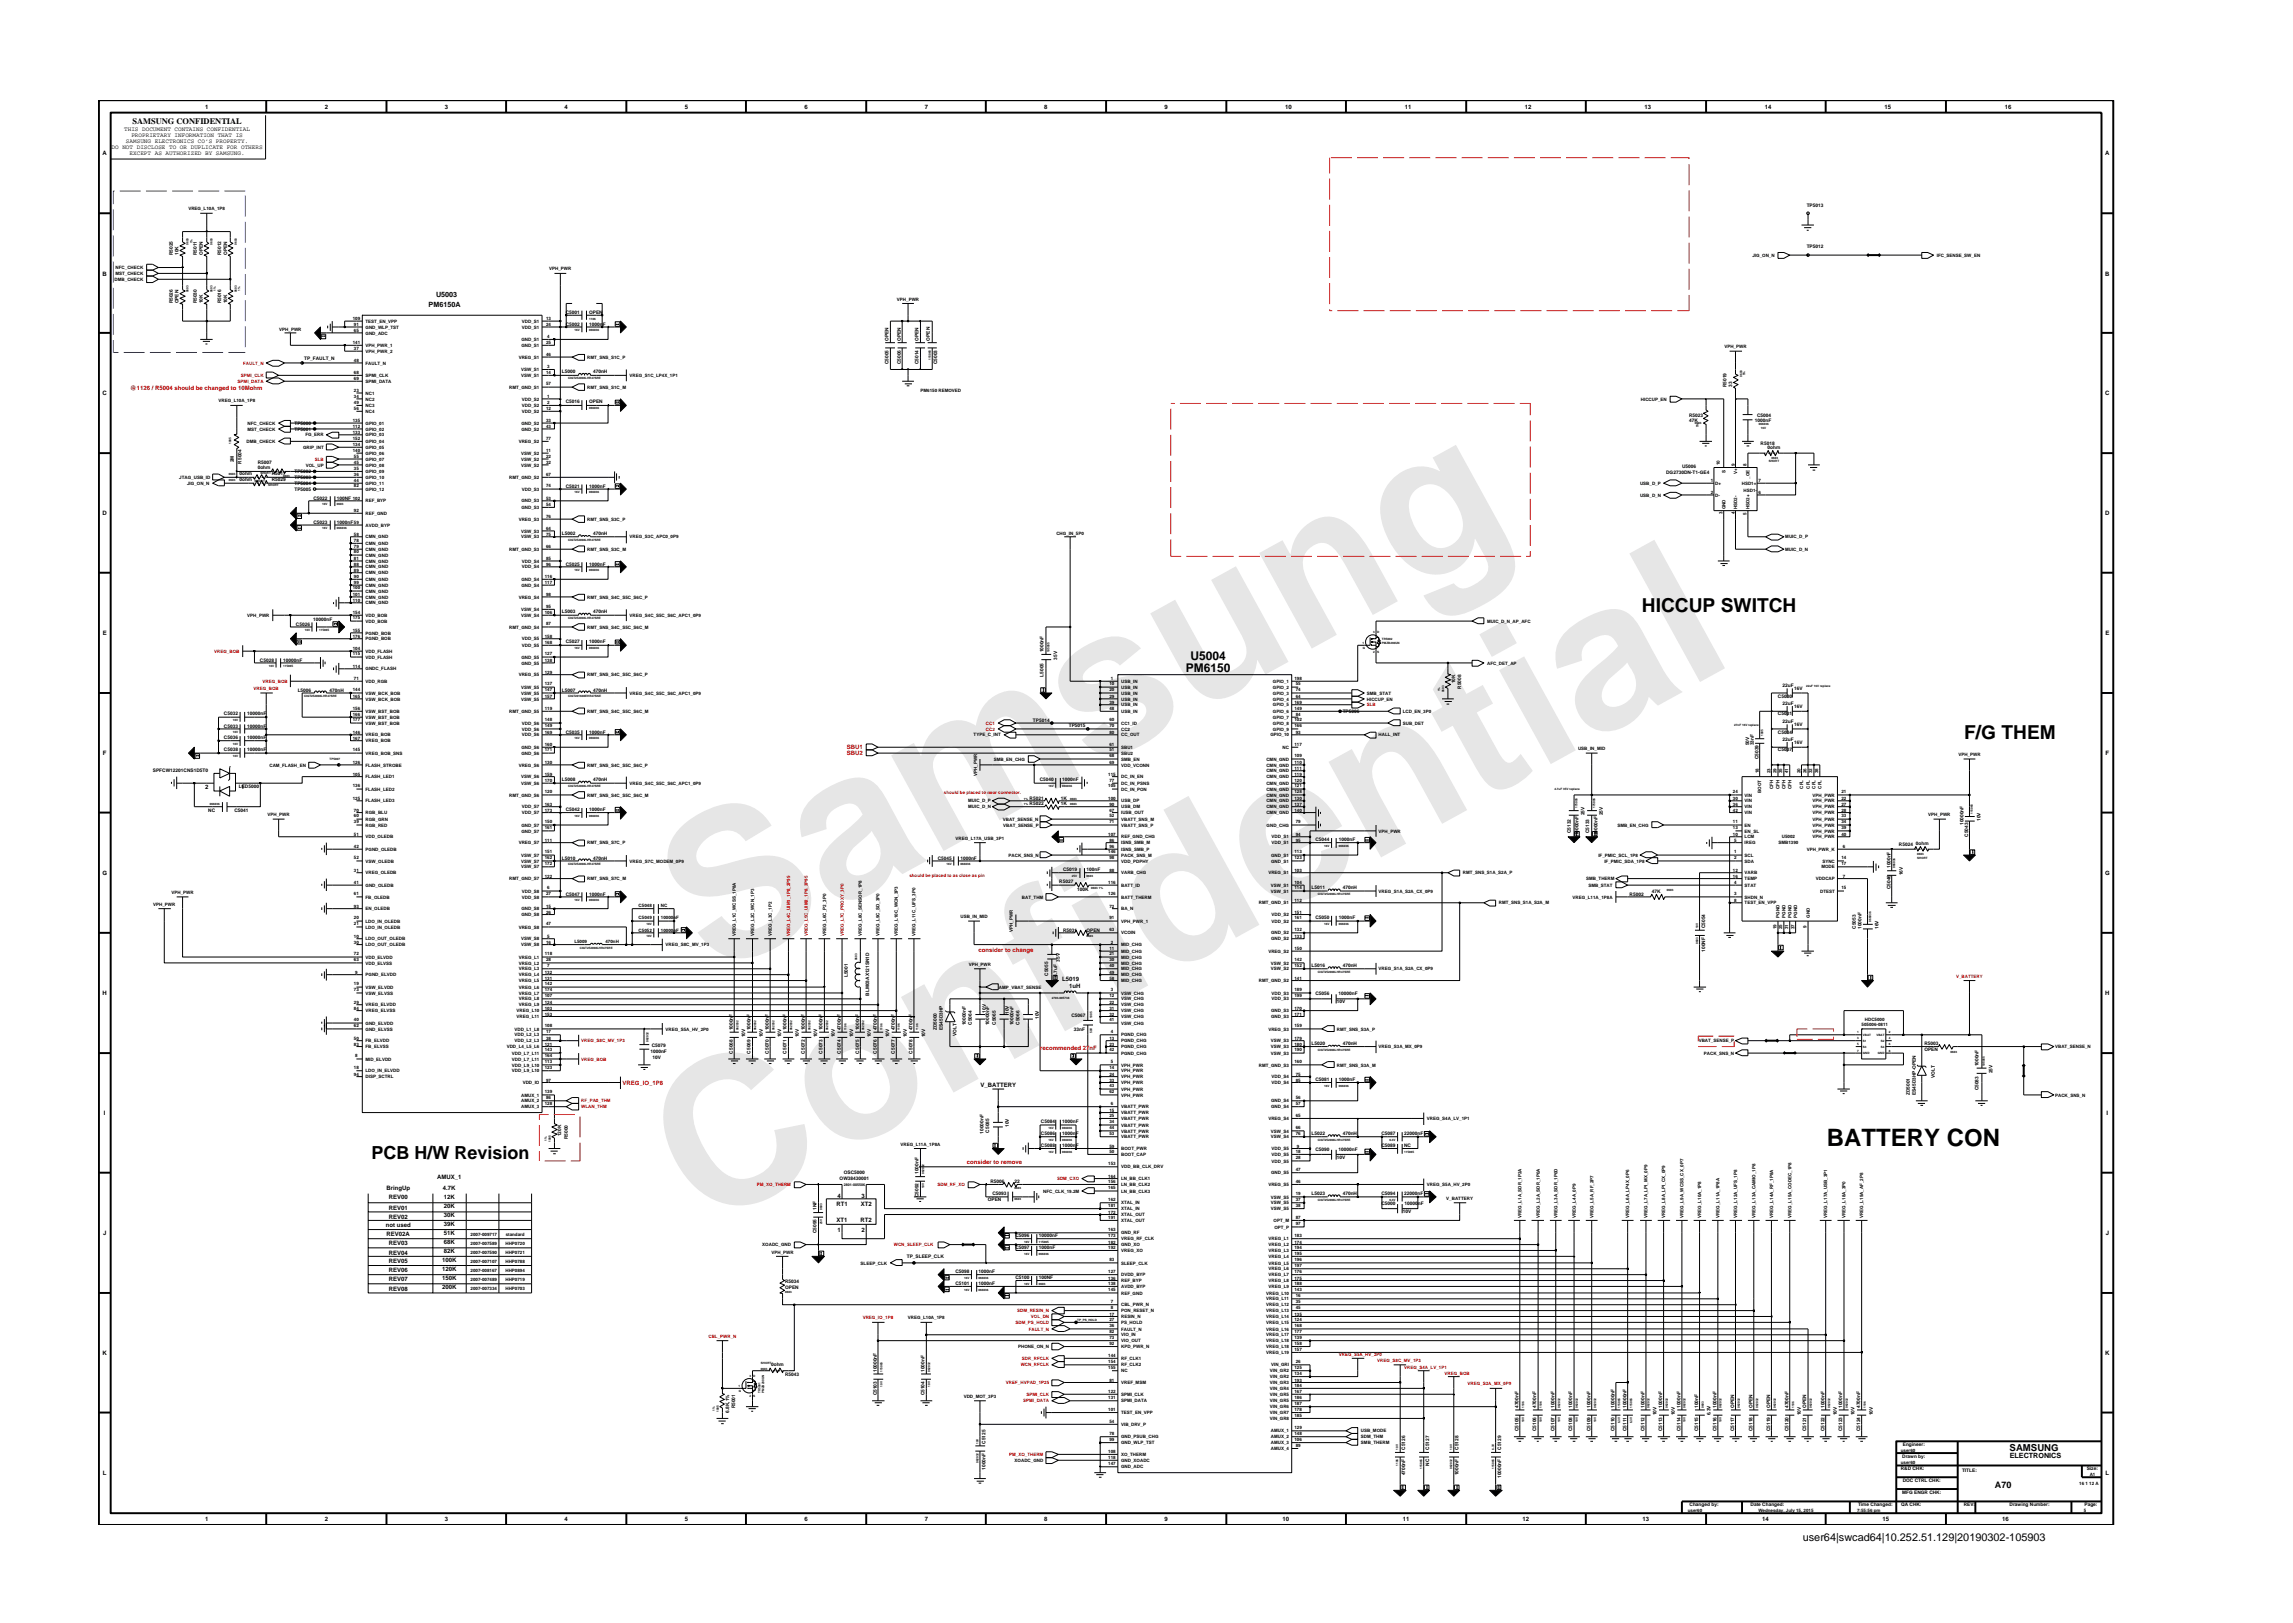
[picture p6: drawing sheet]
<svg xmlns="http://www.w3.org/2000/svg" width="297mm" height="210mm" viewBox="0 0 297 210" stroke-linecap="round" stroke-linejoin="round" font-family="sans-serif">
<defs><g id="words">
<g font-size="26.5" fill="#e6e6e6">
<text x="92.4" y="126.7" transform="rotate(-29 92.4 126.7)">Samsung</text>
<text x="91.1" y="159.4" transform="rotate(-29 91.1 159.4)">Confidential</text>
</g>
<text font-size="3.1" x="236.7" y="148.4">BATTERY CON</text>
<g font-size="2.5">
<text x="212.7" y="79.3">HICCUP SWITCH</text>
<text x="254.4" y="95.8">F/G THEM</text>
</g>
<text font-size="2.3" x="48.1" y="150.1">PCB H/W Revision</text>
<g font-size="1.6">
<text x="153.6" y="87">PM6150</text>
<text x="154.2" y="85.5">U5004</text>
</g>
<text font-size="1.4" x="233.5" y="199.7">user64|swcad64|10.252.51.129|20190302-105903</text>
<g font-size="1.2">
<text x="260.3" y="187.9">SAMSUNG</text>
<text x="258.4" y="192.7">A70</text>
</g>
<text font-size="1.1" x="17.2" y="16.1">SAMSUNG CONFIDENTIAL</text>
<g font-size=".9">
<text x="55.5" y="39.8">PM6150A</text>
<text x="56.5" y="38.5">U5003</text>
<text x="260.3" y="188.8">ELECTRONICS</text>
</g>
<g font-size=".8">
<text x="16.1" y="17">THIS DOCUMENT CONTAINS CONFIDENTIAL</text>
<text x="17" y="17.8">PROPRIETARY INFORMATION THAT IS</text>
<text x="26.6" y="14.1">1</text>
<text x="42.1" y="14.1">2</text>
<text x="57.6" y="14.1">3</text>
<text x="73.1" y="14.1">4</text>
<text x="88.7" y="14.1">5</text>
<text x="104.2" y="14.1">6</text>
<text x="119.8" y="14.1">7</text>
<text x="135.3" y="14.1">8</text>
<text x="150.9" y="14.1">9</text>
<text x="166.5" y="14.1">10</text>
<text x="182" y="14.1">11</text>
<text x="197.5" y="14.1">12</text>
<text x="213" y="14.1">13</text>
<text x="228.6" y="14.1">14</text>
<text x="244.1" y="14.1">15</text>
<text x="259.7" y="14.1">16</text>
<text x="13.3" y="20.1">A</text>
<text x="14.5" y="19.3">DO NOT DISCLOSE TO OR DUPLICATE FOR OTHERS</text>
<text x="16.3" y="18.5">SAMSUNG ELECTRONICS CO’S PROPERTY.</text>
<text x="16.8" y="20.1">EXCEPT AS AUTHORIZED BY SAMSUNG.</text>
<text x="272.7" y="20.1">A</text>
<text x="13.3" y="35.7">B</text>
<text x="272.7" y="35.7">B</text>
<text x="13.3" y="51.2">C</text>
<text x="272.7" y="51.2">C</text>
<text x="13.3" y="66.8">D</text>
<text x="272.7" y="66.8">D</text>
<text x="13.3" y="82.3">E</text>
<text x="272.7" y="82.3">E</text>
<text x="13.3" y="97.8">F</text>
<text x="272.8" y="97.8">F</text>
<text x="26.6" y="102.2">2</text>
<text x="31.2" y="102.2">1</text>
<text x="13.3" y="113.3">G</text>
<text x="272.7" y="113.3">G</text>
<text x="13.3" y="128.9">H</text>
<text x="137.6" y="127">L5019</text>
<text x="138.5" y="128">1uH</text>
<text x="272.7" y="128.9">H</text>
<text x="127" y="140.8">V_BATTERY</text>
<text x="13.5" y="144.4">I</text>
<text x="272.9" y="144.4">I</text>
<text x="50.1" y="154.2">BringUp</text>
<text x="50.4" y="155.3">REV00</text>
<text x="56.6" y="152.8">AMUX_1</text>
<text x="57.4" y="154.2">4.7K</text>
<text x="57.5" y="155.3">12K</text>
<text x="108.5" y="155.2">4</text>
<text x="111.6" y="155.2">3</text>
<text x="13.4" y="160">J</text>
<text x="50" y="159">not used</text>
<text x="50.1" y="160.2">REV02A</text>
<text x="50.4" y="157.9">REV02</text>
<text x="50.4" y="161.3">REV03</text>
<text x="50.4" y="156.7">REV01</text>
<text x="57.5" y="160">51K</text>
<text x="57.5" y="156.4">20K</text>
<text x="57.5" y="161.2">68K</text>
<text x="57.5" y="157.6">30K</text>
<text x="57.5" y="158.8">39K</text>
<text x="108.3" y="156.2">RT1</text>
<text x="108.4" y="158.3">XT1</text>
<text x="108.5" y="159.5">1</text>
<text x="111.5" y="158.3">RT2</text>
<text x="111.5" y="156.2">XT2</text>
<text x="111.6" y="159.5">2</text>
<text x="272.8" y="160">J</text>
<text x="50.4" y="164.8">REV06</text>
<text x="50.4" y="162.5">REV04</text>
<text x="50.4" y="166">REV07</text>
<text x="50.4" y="163.6">REV05</text>
<text x="50.4" y="167.2">REV08</text>
<text x="57.3" y="163.5">100K</text>
<text x="57.3" y="164.6">120K</text>
<text x="57.3" y="166.9">200K</text>
<text x="57.3" y="165.8">150K</text>
<text x="57.5" y="162.3">82K</text>
<text x="13.3" y="175.5">K</text>
<text x="272.7" y="175.5">K</text>
<text x="13.3" y="191.1">L</text>
<text x="272.8" y="191.1">L</text>
<text x="26.6" y="197.1">1</text>
<text x="42.1" y="197.1">2</text>
<text x="57.6" y="197.1">3</text>
<text x="73.1" y="197.1">4</text>
<text x="88.7" y="197.1">5</text>
<text x="104.2" y="197.1">6</text>
<text x="119.8" y="197.1">7</text>
<text x="135.3" y="197.1">8</text>
<text x="150.9" y="197.1">9</text>
<text x="166.1" y="197.1">10</text>
<text x="181.7" y="197.1">11</text>
<text x="197.2" y="197.1">12</text>
<text x="212.8" y="197.1">13</text>
<text x="228.3" y="197.1">14</text>
<text x="243.9" y="197.1">15</text>
<text x="259.4" y="197.1">16</text>
</g>
<g font-size=".8" fill="#f00">
<text x="16.9" y="50.6">@1126 / R5004 should be changed to 10Mohm</text>
<text x="109.7" y="97.1">SBU1</text>
<text x="109.7" y="97.8">SBU2</text>
<text x="126.8" y="123.4">consider to change</text>
<text x="134.7" y="136">recommended 27nF</text>
<text x="80.6" y="140.5">VREG_IO_1P8</text>
<text x="125.3" y="150.7">consider to remove</text>
</g>
<g font-size=".6">
<text x="24.4" y="27.2">VREG_L10A_1P8</text>
<text x="234" y="26.8">TP5013</text>
<text x="14.9" y="35.6">MST_CHECK</text>
<text x="15" y="34.9">NFC_CHECK</text>
<text x="22.4" y="33" transform="rotate(-90 22.4 33)">R5025</text>
<text x="23.1" y="33" transform="rotate(-90 23.1 33)">10K</text>
<text x="25.5" y="33" transform="rotate(-90 25.5 33)">R5011</text>
<text x="26.3" y="33" transform="rotate(-90 26.3 33)">OPEN</text>
<text x="28.6" y="33" transform="rotate(-90 28.6 33)">R5012</text>
<text x="29.4" y="33" transform="rotate(-90 29.4 33)">OPEN</text>
<text x="71.1" y="35">VPH_PWR</text>
<text x="227" y="33.3">JIG_ON_N</text>
<text x="234" y="32.2">TP5012</text>
<text x="250.9" y="33.3">IFC_SENSE_SW_EN</text>
<text x="14.8" y="36.4">DMB_CHECK</text>
<text x="22.4" y="39.3" transform="rotate(-90 22.4 39.3)">R5026</text>
<text x="23.1" y="39.3" transform="rotate(-90 23.1 39.3)">OPEN</text>
<text x="25.5" y="39.3" transform="rotate(-90 25.5 39.3)">R5030</text>
<text x="26.3" y="39.3" transform="rotate(-90 26.3 39.3)">10K</text>
<text x="28.6" y="39.3" transform="rotate(-90 28.6 39.3)">R5016</text>
<text x="29.4" y="39.3" transform="rotate(-90 29.4 39.3)">10K</text>
<text x="45.7" y="41.5">109</text>
<text x="47.4" y="41.8">TEST_EN_VPP</text>
<text x="67.6" y="41.8">VDD_S1</text>
<text x="70.7" y="41.5">13</text>
<text x="73.3" y="40.7">C5001</text>
<text x="76.3" y="40.7">OPEN</text>
<text x="116.2" y="38.9">VPH_PWR</text>
<text x="36.2" y="42.8">VPH_PWR</text>
<text x="39.4" y="46.7">TP_FAULT_N</text>
<text x="45.7" y="44.5">141</text>
<text x="45.8" y="45.3">37</text>
<text x="45.8" y="46.9">48</text>
<text x="45.8" y="43">65</text>
<text x="45.8" y="42.2">91</text>
<text x="47.4" y="44.9">VPH_PWR_1</text>
<text x="47.4" y="45.7">VPH_PWR_2</text>
<text x="47.4" y="47.2">FAULT_N</text>
<text x="47.4" y="43.3">GND_ADC</text>
<text x="47.4" y="42.6">GND_WLP_TST</text>
<text x="67.2" y="46.5">VREG_S1</text>
<text x="67.5" y="44.9">GND_S1</text>
<text x="67.5" y="44.2">GND_S1</text>
<text x="67.6" y="42.6">VDD_S1</text>
<text x="70.7" y="42.2">24</text>
<text x="70.7" y="44.5">25</text>
<text x="70.7" y="46.1">46</text>
<text x="70.9" y="43.8">4</text>
<text x="70.9" y="47.7">3</text>
<text x="73.3" y="42.2">C5002</text>
<text x="76.1" y="46.5">RMT_SNS_S1C_P</text>
<text x="76.3" y="42.2">1000nF</text>
<text x="115.1" y="47.2" transform="rotate(-90 115.1 47.2)">C5005</text>
<text x="115.1" y="44.1" transform="rotate(-90 115.1 44.1)">OPEN</text>
<text x="116.7" y="47.2" transform="rotate(-90 116.7 47.2)">C5006</text>
<text x="116.7" y="44.1" transform="rotate(-90 116.7 44.1)">OPEN</text>
<text x="119" y="47.2" transform="rotate(-90 119 47.2)">C5014</text>
<text x="119" y="44.1" transform="rotate(-90 119 44.1)">OPEN</text>
<text x="120.5" y="44.1" transform="rotate(-90 120.5 44.1)">OPEN</text>
<text x="121.4" y="47.2" transform="rotate(-90 121.4 47.2)">C5003</text>
<text x="223.4" y="45.1">VPH_PWR</text>
<text x="28.3" y="52.1">VREG_L10A_1P8</text>
<text x="45.8" y="50.8">23</text>
<text x="45.8" y="51.5">34</text>
<text x="45.8" y="52.3">49</text>
<text x="45.8" y="48.4">68</text>
<text x="45.8" y="49.2">69</text>
<text x="45.8" y="53.1">56</text>
<text x="47.4" y="51.1">NC1</text>
<text x="47.4" y="51.9">NC2</text>
<text x="47.4" y="48.8">SPMI_CLK</text>
<text x="47.4" y="49.6">SPMI_DATA</text>
<text x="47.4" y="53.5">NC4</text>
<text x="47.4" y="52.7">NC3</text>
<text x="66" y="50.4">RMT_GND_S1</text>
<text x="67.5" y="48.8">VSW_S1</text>
<text x="67.5" y="48.1">VSW_S1</text>
<text x="67.6" y="53.5">VDD_S2</text>
<text x="67.6" y="51.9">VDD_S2</text>
<text x="67.6" y="52.7">VDD_S2</text>
<text x="70.7" y="53.1">12</text>
<text x="70.7" y="48.4">14</text>
<text x="70.7" y="49.9">57</text>
<text x="70.9" y="51.5">1</text>
<text x="70.9" y="52.3">2</text>
<text x="72.8" y="48.4">L5000</text>
<text x="73.3" y="52.3">C5016</text>
<text x="76.1" y="50.4">RMT_SNS_S1C_M</text>
<text x="76.3" y="52.3">OPEN</text>
<text x="76.8" y="48.4">470nH</text>
<text x="81.6" y="48.8">VREG_S1C_LP4X_1P1</text>
<text x="119.2" y="50.7">PM6150 REMOVED</text>
<text x="212.6" y="51.9">HICCUP_EN</text>
<text x="223.6" y="50.2" transform="rotate(-90 223.6 50.2)">R5019</text>
<text x="224.4" y="50.2" transform="rotate(-90 224.4 50.2)">33</text>
<text x="30.3" y="59.9" transform="rotate(-90 30.3 59.9)">2M</text>
<text x="32" y="57.4">DMB_CHECK</text>
<text x="32" y="55.8">MST_CHECK</text>
<text x="32.1" y="55">NFC_CHECK</text>
<text x="38.2" y="55.8">TP5001</text>
<text x="38.2" y="55">TP5000</text>
<text x="39.3" y="58.2">GRIP_INT</text>
<text x="39.6" y="56.5">FG_ERR</text>
<text x="45.7" y="55.4">112</text>
<text x="45.7" y="56.2">133</text>
<text x="45.7" y="57.7">134</text>
<text x="45.7" y="58.5">140</text>
<text x="45.7" y="54.7">135</text>
<text x="45.7" y="57">152</text>
<text x="45.8" y="59.3">55</text>
<text x="47.4" y="55.8">GPIO_02</text>
<text x="47.4" y="58.9">GPIO_06</text>
<text x="47.4" y="56.5">GPIO_03</text>
<text x="47.4" y="58.2">GPIO_05</text>
<text x="47.4" y="55">GPIO_01</text>
<text x="47.4" y="57.4">GPIO_04</text>
<text x="47.4" y="59.7">GPIO_07</text>
<text x="67.2" y="57.4">VREG_S2</text>
<text x="67.5" y="58.9">VSW_S2</text>
<text x="67.5" y="59.7">VSW_S2</text>
<text x="67.5" y="55.8">GND_S2</text>
<text x="67.5" y="55">GND_S2</text>
<text x="70.7" y="58.5">11</text>
<text x="70.7" y="59.3">22</text>
<text x="70.7" y="55.4">43</text>
<text x="70.7" y="54.7">33</text>
<text x="70.7" y="57">77</text>
<text x="218.8" y="54">R5023</text>
<text x="218.8" y="54.6">47K</text>
<text x="227.3" y="54.7">1000nF</text>
<text x="227.6" y="54.1">C5004</text>
<text x="228.1" y="57.6">R5018</text>
<text x="229" y="58.2">0ohm</text>
<text x="23.2" y="62">JTAG_USB_ID</text>
<text x="24.2" y="62.8">JIG_ON_N</text>
<text x="31" y="61.5">0ohm</text>
<text x="31" y="62.3">0ohm</text>
<text x="31.3" y="60.1" transform="rotate(-90 31.3 60.1)">R5004</text>
<text x="33.4" y="60.1">R5007</text>
<text x="33.4" y="60.8">0ohm</text>
<text x="35.2" y="61.5">R5017</text>
<text x="35.2" y="62.3">R5029</text>
<text x="38.2" y="62.1">TP5003</text>
<text x="38.2" y="62.8">TP5004</text>
<text x="38.2" y="63.6">TP5005</text>
<text x="38.2" y="61.3">TP5002</text>
<text x="39.6" y="60.4">VOL_UP</text>
<text x="40.6" y="64.7">C5022</text>
<text x="43.6" y="64.7">100NF 102</text>
<text x="45.8" y="62.4">44</text>
<text x="45.8" y="60.1">45</text>
<text x="45.8" y="60.9">35</text>
<text x="45.8" y="61.6">36</text>
<text x="45.8" y="63.1">82</text>
<text x="47.4" y="65.1">REF_BYP</text>
<text x="47.4" y="62.8">GPIO_11</text>
<text x="47.4" y="60.4">GPIO_08</text>
<text x="47.4" y="61.3">GPIO_09</text>
<text x="47.4" y="62">GPIO_10</text>
<text x="47.4" y="63.6">GPIO_12</text>
<text x="66" y="62">RMT_GND_S2</text>
<text x="67.5" y="60.4">VSW_S2</text>
<text x="67.5" y="65.1">GND_S3</text>
<text x="67.5" y="65.9">GND_S3</text>
<text x="67.6" y="63.6">VDD_S3</text>
<text x="70.7" y="64.8">53</text>
<text x="70.7" y="65.5">54</text>
<text x="70.7" y="60.1">32</text>
<text x="70.7" y="61.6">67</text>
<text x="70.7" y="63.1">74</text>
<text x="73.3" y="63.2">C5021</text>
<text x="76.3" y="63.2">1000nF</text>
<text x="212.5" y="62.8">USB_D_P</text>
<text x="212.5" y="64.3">USB_D_N</text>
<text x="215.8" y="61.4">DG2730DN-T1-GE4</text>
<text x="217.9" y="60.6">U5006</text>
<text x="221.6" y="62.4">1</text>
<text x="221.6" y="64">2</text>
<text x="222.2" y="62.8">D+</text>
<text x="222.2" y="64.3">D-</text>
<text x="222.8" y="60.3" transform="rotate(-90 222.8 60.3)">10</text>
<text x="223.5" y="61.3" transform="rotate(-90 223.5 61.3)">S</text>
<text x="223.5" y="66" transform="rotate(-90 223.5 66)">GND</text>
<text x="224.7" y="60.4" transform="rotate(-90 224.7 60.4)">9</text>
<text x="225" y="66" transform="rotate(-90 225 66)">HSD2-</text>
<text x="225" y="61.5" transform="rotate(-90 225 61.5)">V+</text>
<text x="225.6" y="62.8">HSD1+</text>
<text x="225.9" y="63.7">HSD1-</text>
<text x="226.3" y="60.4" transform="rotate(-90 226.3 60.4)">8</text>
<text x="226.6" y="66" transform="rotate(-90 226.6 66)">HSD2+</text>
<text x="226.6" y="62" transform="rotate(-90 226.6 62)">_OE</text>
<text x="227.8" y="62.4">7</text>
<text x="227.8" y="64">6</text>
<text x="40.6" y="67.8">C5023</text>
<text x="43.6" y="67.8">1000nF59</text>
<text x="45.8" y="69.4">58</text>
<text x="45.8" y="70.2">78</text>
<text x="45.8" y="70.9">79</text>
<text x="45.8" y="71.7">80</text>
<text x="45.8" y="66.3">92</text>
<text x="47.4" y="69.8">CMN_GND</text>
<text x="47.4" y="68.2">AVDD_BYP</text>
<text x="47.4" y="70.6">CMN_GND</text>
<text x="47.4" y="71.4">CMN_GND</text>
<text x="47.4" y="66.7">REF_GND</text>
<text x="66" y="71.4">RMT_GND_S3</text>
<text x="67.2" y="67.5">VREG_S3</text>
<text x="67.5" y="69">VSW_S3</text>
<text x="67.5" y="69.8">VSW_S3</text>
<text x="70.7" y="70.9">66</text>
<text x="70.7" y="68.7">64</text>
<text x="70.7" y="69.4">75</text>
<text x="70.7" y="67">76</text>
<text x="72.8" y="69.4">L5002</text>
<text x="76.1" y="67.5">RMT_SNS_S3C_P</text>
<text x="76.1" y="71.4">RMT_SNS_S3C_M</text>
<text x="76.8" y="69.4">470nH</text>
<text x="81.6" y="69.8">VREG_S3C_APC0_0P9</text>
<text x="136.8" y="69.2">CHG_IN_5P0</text>
<text x="223.1" y="66.6" transform="rotate(-90 223.1 66.6)">3</text>
<text x="224.7" y="66.6" transform="rotate(-90 224.7 66.6)">4</text>
<text x="226.3" y="66.7" transform="rotate(-90 226.3 66.7)">5</text>
<text x="231.2" y="71.4">MUIC_D_N</text>
<text x="231.3" y="69.8">MUIC_D_P</text>
<text x="45.7" y="78">110</text>
<text x="45.7" y="76.4">100</text>
<text x="45.7" y="77.2">101</text>
<text x="45.8" y="73.3">88</text>
<text x="45.8" y="74.1">89</text>
<text x="45.8" y="74.8">90</text>
<text x="45.8" y="72.5">81</text>
<text x="45.8" y="75.6">99</text>
<text x="47.4" y="76.8">CMN_GND</text>
<text x="47.4" y="77.5">CMN_GND</text>
<text x="47.4" y="73.6">CMN_GND</text>
<text x="47.4" y="74.4">CMN_GND</text>
<text x="47.4" y="75.3">CMN_GND</text>
<text x="47.4" y="72.1">CMN_GND</text>
<text x="47.4" y="72.9">CMN_GND</text>
<text x="47.4" y="76">CMN_GND</text>
<text x="67.2" y="77.5">VREG_S4</text>
<text x="67.5" y="75.3">GND_S4</text>
<text x="67.5" y="76">GND_S4</text>
<text x="67.6" y="72.9">VDD_S4</text>
<text x="67.6" y="73.6">VDD_S4</text>
<text x="70.6" y="74.8">116</text>
<text x="70.6" y="75.6">117</text>
<text x="70.7" y="72.5">85</text>
<text x="70.7" y="73.3">96</text>
<text x="70.7" y="77.2">98</text>
<text x="73.3" y="73.3">C5025</text>
<text x="76.1" y="77.5">RMT_SNS_S4C_S5C_S6C_P</text>
<text x="76.3" y="73.3">1000nF</text>
<text x="32" y="79.9">VPH_PWR</text>
<text x="38.3" y="81.1">C5026</text>
<text x="40.6" y="80.5">10000nF</text>
<text x="45.7" y="80.3">175</text>
<text x="45.7" y="82.6">176</text>
<text x="45.7" y="79.5">154</text>
<text x="45.7" y="81.9">155</text>
<text x="47.4" y="78.3">CMN_GND</text>
<text x="47.4" y="79.9">VDD_BOB</text>
<text x="47.4" y="82.2">PGND_BOB</text>
<text x="47.4" y="80.7">VDD_BOB</text>
<text x="47.4" y="83">PGND_BOB</text>
<text x="66" y="81.4">RMT_GND_S4</text>
<text x="67.5" y="79.9">VSW_S4</text>
<text x="67.5" y="79.1">VSW_S4</text>
<text x="67.6" y="83.8">VDD_S5</text>
<text x="67.6" y="83">VDD_S5</text>
<text x="70.6" y="79.5">106</text>
<text x="70.6" y="83.4">168</text>
<text x="70.6" y="82.6">158</text>
<text x="70.7" y="81">87</text>
<text x="70.7" y="78.7">95</text>
<text x="72.8" y="79.4">L5003</text>
<text x="73.3" y="83.3">C5027</text>
<text x="76.1" y="81.4">RMT_SNS_S4C_S5C_S6C_M</text>
<text x="76.3" y="83.3">1000nF</text>
<text x="76.8" y="79.4">470nH</text>
<text x="81.6" y="79.9">VREG_S4C_S5C_S6C_APC1_0P9</text>
<text x="192.6" y="80.7">MUIC_D_N_AP_AFC</text>
<text x="33.7" y="85.7">C5028</text>
<text x="36.7" y="85.7">10000nF</text>
<text x="38.6" y="89.6">L5006</text>
<text x="42.7" y="89.6">470nH</text>
<text x="45.7" y="86.5">114</text>
<text x="45.7" y="84.9">115</text>
<text x="45.7" y="84.1">104</text>
<text x="45.7" y="89.6">144</text>
<text x="45.8" y="88">71</text>
<text x="47.4" y="86.9">GNDC_FLASH</text>
<text x="47.4" y="85.3">VDD_FLASH</text>
<text x="47.4" y="84.6">VDD_FLASH</text>
<text x="47.4" y="90">VSW_BCK_BOB</text>
<text x="47.4" y="88.5">VDD_RGB</text>
<text x="67.2" y="87.6">VREG_S5</text>
<text x="67.5" y="90">VSW_S5</text>
<text x="67.5" y="89.2">VSW_S5</text>
<text x="67.5" y="85.3">GND_S5</text>
<text x="67.5" y="86.1">GND_S5</text>
<text x="70.6" y="84.9">127</text>
<text x="70.6" y="88.8">137</text>
<text x="70.6" y="85.8">138</text>
<text x="70.6" y="87.3">129</text>
<text x="70.6" y="89.6">147</text>
<text x="72.8" y="89.6">L5007</text>
<text x="76.1" y="87.6">RMT_SNS_S4C_S5C_S6C_P</text>
<text x="76.8" y="89.6">470nH</text>
<text x="81.6" y="90">VREG_S4C_S5C_S6C_APC1_0P9</text>
<text x="135.2" y="87.6" transform="rotate(-90 135.2 87.6)">L5005</text>
<text x="135.2" y="84.5" transform="rotate(-90 135.2 84.5)">1000nF</text>
<text x="136.9" y="85.5" transform="rotate(-90 136.9 85.5)">35V</text>
<text x="143.7" y="89.6">20</text>
<text x="143.7" y="88.8">10</text>
<text x="143.9" y="88">1</text>
<text x="145.2" y="90">USB_IN</text>
<text x="145.2" y="88.5">USB_IN</text>
<text x="145.2" y="89.2">USB_IN</text>
<text x="164.9" y="88.5">GPIO_1</text>
<text x="164.9" y="90">GPIO_3</text>
<text x="164.9" y="89.2">GPIO_2</text>
<text x="167.7" y="88">198</text>
<text x="167.9" y="88.8">55</text>
<text x="167.9" y="89.6">74</text>
<text x="177.1" y="90">SMB_STAT</text>
<text x="188.5" y="88.5" transform="rotate(-90 188.5 88.5)">10K</text>
<text x="189.3" y="89.2" transform="rotate(-90 189.3 89.2)">R5008</text>
<text x="192.6" y="86.1">AFC_DET_AP</text>
<text x="230.9" y="89">22uF</text>
<text x="232.4" y="89.4">16V</text>
<text x="29" y="92.7">C5032</text>
<text x="29" y="95.8">C5036</text>
<text x="29" y="94.3">C5033</text>
<text x="32" y="92.7">10000nF</text>
<text x="32" y="94.3">10000nF</text>
<text x="32" y="95.8">10000nF</text>
<text x="45.7" y="93.5">177</text>
<text x="45.7" y="91.9">156</text>
<text x="45.7" y="95.1">146</text>
<text x="45.7" y="90.4">165</text>
<text x="45.7" y="92.7">166</text>
<text x="45.7" y="95.8">167</text>
<text x="47.4" y="92.4">VSW_BST_BOB</text>
<text x="47.4" y="95.4">VREG_BOB</text>
<text x="47.4" y="93.9">VSW_BST_BOB</text>
<text x="47.4" y="90.7">VSW_BCK_BOB</text>
<text x="47.4" y="93.1">VSW_BST_BOB</text>
<text x="66" y="92.4">RMT_GND_S5</text>
<text x="67.5" y="90.7">VSW_S5</text>
<text x="67.6" y="93.9">VDD_S6</text>
<text x="67.6" y="94.6">VDD_S6</text>
<text x="67.6" y="95.4">VDD_S6</text>
<text x="70.6" y="91.9">119</text>
<text x="70.6" y="93.5">148</text>
<text x="70.6" y="94.2">149</text>
<text x="70.6" y="95.1">169</text>
<text x="70.6" y="90.4">157</text>
<text x="73.3" y="95">C5035</text>
<text x="76.1" y="92.4">RMT_SNS_S4C_S5C_S6C_M</text>
<text x="76.3" y="95">1000nF</text>
<text x="126.1" y="95.4">TYPE_C_INT</text>
<text x="133.8" y="93.5">TP5014</text>
<text x="138.5" y="94.2">TP5015</text>
<text x="143.7" y="95.1">80</text>
<text x="143.7" y="90.4">29</text>
<text x="143.7" y="93.5">60</text>
<text x="143.7" y="91.9">48</text>
<text x="143.7" y="91.2">39</text>
<text x="143.7" y="94.2">70</text>
<text x="145.2" y="95.4">CC_OUT</text>
<text x="145.2" y="90.7">USB_IN</text>
<text x="145.2" y="92.4">USB_IN</text>
<text x="145.2" y="91.5">USB_IN</text>
<text x="145.2" y="93.9">CC1_ID</text>
<text x="145.2" y="94.6">CC2</text>
<text x="164.6" y="95.4">GPIO_10</text>
<text x="164.9" y="93.1">GPIO_7</text>
<text x="164.9" y="94.6">GPIO_9</text>
<text x="164.9" y="91.5">GPIO_5</text>
<text x="164.9" y="90.7">GPIO_4</text>
<text x="164.9" y="93.9">GPIO_8</text>
<text x="164.9" y="92.4">GPIO_6</text>
<text x="167.7" y="94.2">166</text>
<text x="167.7" y="91.2">169</text>
<text x="167.7" y="93.5">102</text>
<text x="167.7" y="91.9">149</text>
<text x="167.9" y="92.7">84</text>
<text x="167.9" y="95.1">93</text>
<text x="167.9" y="90.4">64</text>
<text x="173.9" y="92.4">TP5006</text>
<text x="177.1" y="90.7">HICCUP_EN</text>
<text x="178.6" y="95.4">HALL_INT</text>
<text x="181.7" y="92.4">LCD_EN_3P0</text>
<text x="181.7" y="93.9">SUB_DET</text>
<text x="230.3" y="90.4">C5030</text>
<text x="230.3" y="92.7">C5031</text>
<text x="230.3" y="95">C5034</text>
<text x="230.9" y="96">22uF</text>
<text x="230.9" y="93.7">22uF</text>
<text x="230.9" y="91.3">22uF</text>
<text x="232.4" y="91.7">16V</text>
<text x="232.4" y="94">16V</text>
<text x="19.8" y="100">SPFCW12201CNS1D5T0</text>
<text x="29" y="97.3">C5038</text>
<text x="32" y="97.3">10000nF</text>
<text x="34.9" y="99.3">CAM_FLASH_EN</text>
<text x="45.7" y="99">126</text>
<text x="45.7" y="100.5">105</text>
<text x="45.7" y="97.4">145</text>
<text x="47.4" y="99.3">FLASH_STROBE</text>
<text x="47.4" y="100.8">FLASH_LED1</text>
<text x="47.4" y="97.8">VREG_BOB_SNS</text>
<text x="47.4" y="96.2">VREG_BOB</text>
<text x="67.2" y="99.3">VREG_S6</text>
<text x="67.5" y="100.8">VSW_S6</text>
<text x="67.5" y="101.7">VSW_S6</text>
<text x="67.5" y="97.8">GND_S6</text>
<text x="67.5" y="97">GND_S6</text>
<text x="70.6" y="99">130</text>
<text x="70.6" y="101.2">170</text>
<text x="70.6" y="100.5">159</text>
<text x="70.6" y="96.6">160</text>
<text x="70.6" y="97.4">171</text>
<text x="72.8" y="101.2">L5008</text>
<text x="76.1" y="99.3">RMT_SNS_S4C_S5C_S6C_P</text>
<text x="76.8" y="101.2">470nH</text>
<text x="81.6" y="101.7">VREG_S4C_S5C_S6C_APC1_0P9</text>
<text x="126.6" y="100.5" transform="rotate(-90 126.6 100.5)">VPH_PWR</text>
<text x="128.7" y="98.5">SMB_EN_CHG</text>
<text x="134.7" y="101.2">C5040</text>
<text x="137.6" y="101.2">1000nF</text>
<text x="143.6" y="100.5">115</text>
<text x="143.7" y="97.4">51</text>
<text x="143.7" y="101.2">77</text>
<text x="143.7" y="96.6">61</text>
<text x="143.7" y="98.1">68</text>
<text x="143.7" y="99">69</text>
<text x="145.2" y="97.8">SBU2</text>
<text x="145.2" y="101.7">DC_IN_PSNS</text>
<text x="145.2" y="97">SBU1</text>
<text x="145.2" y="100.8">DC_IN_EN</text>
<text x="145.2" y="98.5">SMB_EN</text>
<text x="145.2" y="99.3">VDD_VCONN</text>
<text x="164" y="101.7">CMN_GND</text>
<text x="164" y="99.3">CMN_GND</text>
<text x="164" y="100.1">CMN_GND</text>
<text x="164" y="98.5">CMN_GND</text>
<text x="164" y="100.8">CMN_GND</text>
<text x="166.1" y="97">NC</text>
<text x="167.7" y="99">110</text>
<text x="167.7" y="99.7">111</text>
<text x="167.7" y="96.6">117</text>
<text x="167.7" y="101.2">120</text>
<text x="167.7" y="98.1">109</text>
<text x="167.7" y="100.5">119</text>
<text x="204.4" y="97.2">USB_IN_MID</text>
<text x="226.6" y="96.5" transform="rotate(-90 226.6 96.5)">50V</text>
<text x="227.2" y="96.5" transform="rotate(-90 227.2 96.5)">33nF</text>
<text x="227.8" y="98.3" transform="rotate(-90 227.8 98.3)">C5039</text>
<text x="227.8" y="100.2" transform="rotate(-90 227.8 100.2)">18</text>
<text x="229.3" y="100.2" transform="rotate(-90 229.3 100.2)">23</text>
<text x="230.1" y="100.2" transform="rotate(-90 230.1 100.2)">29</text>
<text x="230.3" y="97.3">C5037</text>
<text x="230.9" y="100.2" transform="rotate(-90 230.9 100.2)">35</text>
<text x="231.6" y="100.2" transform="rotate(-90 231.6 100.2)">41</text>
<text x="232.4" y="96.4">16V</text>
<text x="233.2" y="100.2" transform="rotate(-90 233.2 100.2)">20</text>
<text x="234" y="100.2" transform="rotate(-90 234 100.2)">26</text>
<text x="234.8" y="100.2" transform="rotate(-90 234.8 100.2)">32</text>
<text x="235.5" y="100.2" transform="rotate(-90 235.5 100.2)">38</text>
<text x="253.7" y="97.9">VPH_PWR</text>
<text x="27" y="105.2">NC</text>
<text x="30.4" y="105.2">C5041</text>
<text x="30.9" y="102.1">LED5000</text>
<text x="34.7" y="105.7">VPH_PWR</text>
<text x="45.7" y="103.6">125</text>
<text x="45.7" y="102">136</text>
<text x="45.8" y="106.7">39</text>
<text x="45.8" y="105.9">60</text>
<text x="45.8" y="105.1">70</text>
<text x="47.4" y="104">FLASH_LED3</text>
<text x="47.4" y="102.4">FLASH_LED2</text>
<text x="47.4" y="107.1">RGB_RED</text>
<text x="47.4" y="106.3">RGB_GRN</text>
<text x="47.4" y="105.5">RGB_BLU</text>
<text x="66" y="103.2">RMT_GND_S6</text>
<text x="67.5" y="107.9">GND_S7</text>
<text x="67.5" y="107.1">GND_S7</text>
<text x="67.6" y="105.5">VDD_S7</text>
<text x="67.6" y="104.7">VDD_S7</text>
<text x="70.6" y="102.8">120</text>
<text x="70.6" y="107.4">161</text>
<text x="70.6" y="104.4">163</text>
<text x="70.6" y="106.7">150</text>
<text x="70.6" y="105.1">173</text>
<text x="73.3" y="105.1">C5042</text>
<text x="76.1" y="103.2">RMT_SNS_S4C_S5C_S6C_M</text>
<text x="76.3" y="105.1">1000nF</text>
<text x="125.4" y="104.7">MUIC_D_N</text>
<text x="125.4" y="104">MUIC_D_P</text>
<text x="129.9" y="106.3">VBAT_SENSE_N</text>
<text x="130" y="107.1">VBAT_SENSE_P</text>
<text x="133.4" y="103.6">R5021</text>
<text x="133.4" y="104.3">R5022</text>
<text x="137.4" y="103.6">1K</text>
<text x="137.4" y="104.3">1K</text>
<text x="143.6" y="103.6">100</text>
<text x="143.6" y="102">105</text>
<text x="143.7" y="105.9">52</text>
<text x="143.7" y="104.4">90</text>
<text x="143.7" y="105.1">67</text>
<text x="143.7" y="106.7">71</text>
<text x="145.2" y="106.3">VBATT_SNS_M</text>
<text x="145.2" y="104">USB_DP</text>
<text x="145.2" y="104.7">USB_DM</text>
<text x="145.2" y="105.5">IUSB_OUT</text>
<text x="145.2" y="107.1">VBATT_SNS_P</text>
<text x="145.2" y="102.4">DC_IN_PON</text>
<text x="164" y="102.4">CMN_GND</text>
<text x="164" y="105.5">CMN_GND</text>
<text x="164" y="103.2">CMN_GND</text>
<text x="164" y="104">CMN_GND</text>
<text x="164" y="104.7">CMN_GND</text>
<text x="164.1" y="107.1">GND_CHG</text>
<text x="167.7" y="102">121</text>
<text x="167.7" y="102.8">128</text>
<text x="167.7" y="105.1">140</text>
<text x="167.7" y="103.6">130</text>
<text x="167.7" y="104.4">137</text>
<text x="167.9" y="106.7">79</text>
<text x="178.6" y="107.9">VPH_PWR</text>
<text x="203.5" y="107.9" transform="rotate(-90 203.5 107.9)">C5132</text>
<text x="205.3" y="105.6" transform="rotate(-90 205.3 105.6)">25V</text>
<text x="205.9" y="107.9" transform="rotate(-90 205.9 107.9)">C5133</text>
<text x="207.6" y="105.6" transform="rotate(-90 207.6 105.6)">25V</text>
<text x="209.5" y="107.1">SMB_EN_CHG</text>
<text x="224.5" y="104.4">36</text>
<text x="224.5" y="105.1">42</text>
<text x="224.5" y="102.8">24</text>
<text x="224.5" y="103.6">30</text>
<text x="224.5" y="106.7">11</text>
<text x="224.5" y="107.4">13</text>
<text x="226" y="104.7">VIN</text>
<text x="226" y="105.5">VIN</text>
<text x="226" y="103.2">VIN</text>
<text x="226" y="104">VIN</text>
<text x="226" y="107.1">EN</text>
<text x="226" y="107.9">EN_SL</text>
<text x="228.2" y="102.7" transform="rotate(-90 228.2 102.7)">BOOT</text>
<text x="229.7" y="102.2" transform="rotate(-90 229.7 102.2)">CFH</text>
<text x="230.5" y="102.2" transform="rotate(-90 230.5 102.2)">CFH</text>
<text x="231.3" y="102.2" transform="rotate(-90 231.3 102.2)">CFH</text>
<text x="232.1" y="102.2" transform="rotate(-90 232.1 102.2)">CFH</text>
<text x="233.6" y="102.2" transform="rotate(-90 233.6 102.2)">CFL</text>
<text x="234.4" y="102.2" transform="rotate(-90 234.4 102.2)">CFL</text>
<text x="234.8" y="107.9">VPH_PWR</text>
<text x="234.8" y="106.3">VPH_PWR</text>
<text x="234.8" y="107.1">VPH_PWR</text>
<text x="234.8" y="104.7">VPH_PWR</text>
<text x="234.8" y="105.5">VPH_PWR</text>
<text x="234.8" y="103.2">VPH_PWR</text>
<text x="234.8" y="104">VPH_PWR</text>
<text x="235.2" y="102.2" transform="rotate(-90 235.2 102.2)">CFL</text>
<text x="236" y="102.2" transform="rotate(-90 236 102.2)">CFL</text>
<text x="238.5" y="107.4">39</text>
<text x="238.5" y="105.9">33</text>
<text x="238.5" y="106.7">34</text>
<text x="238.5" y="104.4">27</text>
<text x="238.5" y="105.1">28</text>
<text x="238.5" y="102.8">21</text>
<text x="238.5" y="103.6">22</text>
<text x="249.8" y="105.7">VPH_PWR</text>
<text x="254.4" y="106.9" transform="rotate(-90 254.4 106.9)">10000nF</text>
<text x="256.6" y="106.4" transform="rotate(-90 256.6 106.4)">10V</text>
<text x="45.8" y="112.9">31</text>
<text x="45.8" y="109.8">42</text>
<text x="45.8" y="108.3">51</text>
<text x="45.8" y="111.3">52</text>
<text x="47.4" y="113.3">VREG_OLEDB</text>
<text x="47.4" y="108.6">VDD_OLEDB</text>
<text x="47.4" y="111.7">VSW_OLEDB</text>
<text x="47.4" y="110.2">PGND_OLEDB</text>
<text x="67.2" y="109.4">VREG_S7</text>
<text x="67.5" y="111.7">VSW_S7</text>
<text x="67.5" y="111">VSW_S7</text>
<text x="67.5" y="112.5">VSW_S7</text>
<text x="70.6" y="109">111</text>
<text x="70.6" y="113.7">122</text>
<text x="70.6" y="111.3">162</text>
<text x="70.6" y="110.6">151</text>
<text x="70.6" y="112.1">172</text>
<text x="72.8" y="111.4">L5010</text>
<text x="76.1" y="109.4">RMT_SNS_S7C_P</text>
<text x="76.8" y="111.4">470nH</text>
<text x="81.6" y="111.7">VREG_S7C_MODEM_0P9</text>
<text x="121.5" y="111.4">C5045</text>
<text x="123.8" y="108.8">VREG_L17A_USB_3P1</text>
<text x="124.4" y="111.4">1000nF</text>
<text x="130.6" y="111">PACK_SNS_N</text>
<text x="137.7" y="112.9">C5019</text>
<text x="140.7" y="112.9">100nF</text>
<text x="143.6" y="108.3">107</text>
<text x="143.6" y="110.6">146</text>
<text x="143.7" y="111.3">98</text>
<text x="143.7" y="109.8">96</text>
<text x="143.7" y="112.9">88</text>
<text x="143.7" y="109">86</text>
<text x="145.2" y="111.7">VDD_PDPHY</text>
<text x="145.2" y="109.4">ISNS_SMB_M</text>
<text x="145.2" y="110.2">ISNS_SMB_P</text>
<text x="145.2" y="113.3">VARB_CHG</text>
<text x="145.2" y="108.6">REF_GND_CHG</text>
<text x="145.2" y="111">PACK_SNS_M</text>
<text x="164.3" y="113.3">VREG_S1</text>
<text x="164.7" y="111.7">GND_S1</text>
<text x="164.7" y="111">GND_S1</text>
<text x="164.7" y="108.6">VDD_S1</text>
<text x="164.7" y="109.4">VDD_S1</text>
<text x="167.7" y="111.3">123</text>
<text x="167.7" y="110.6">113</text>
<text x="167.7" y="112.9">103</text>
<text x="167.9" y="108.3">94</text>
<text x="167.9" y="109">95</text>
<text x="170.4" y="109">C5044</text>
<text x="173.4" y="109">1000nF</text>
<text x="189.5" y="113.3">RMT_SNS_S1A_S2A_P</text>
<text x="204.5" y="108.2" transform="rotate(-90 204.5 108.2)">10000nF</text>
<text x="207" y="108.2" transform="rotate(-90 207 108.2)">10000nF</text>
<text x="207.1" y="111">IF_PMIC_SCL_1P8</text>
<text x="207.8" y="111.7">IF_PMIC_SDA_1P8</text>
<text x="224.5" y="108.3">10</text>
<text x="224.5" y="112.9">12</text>
<text x="224.5" y="113.7">16</text>
<text x="224.7" y="109">5</text>
<text x="224.7" y="111.3">2</text>
<text x="224.7" y="110.6">1</text>
<text x="226" y="109.4">IREG</text>
<text x="226" y="111.7">SDA</text>
<text x="226" y="111">SCL</text>
<text x="226" y="108.6">LCM</text>
<text x="226" y="113.3">VARB</text>
<text x="230.4" y="109.4">SMB1390</text>
<text x="230.8" y="108.6">U5002</text>
<text x="234.1" y="110.2">VPH_PWR_K</text>
<text x="234.8" y="108.6">VPH_PWR</text>
<text x="235.9" y="112.5">MODE</text>
<text x="236.1" y="111.7">SYNC</text>
<text x="238.5" y="108.3">40</text>
<text x="238.5" y="111.3">14</text>
<text x="238.5" y="112.1">17</text>
<text x="238.7" y="109.8">6</text>
<text x="238.7" y="113.7">7</text>
<text x="244.9" y="112.5" transform="rotate(-90 244.9 112.5)">1000nF</text>
<text x="246" y="109.6">R5024</text>
<text x="246.5" y="113.4" transform="rotate(-90 246.5 113.4)">16V</text>
<text x="248.2" y="109.5">0ohm</text>
<text x="255" y="108.4" transform="rotate(-90 255 108.4)">C5043</text>
<text x="19.8" y="117.3">VPH_PWR</text>
<text x="22.2" y="115.8">VPH_PWR</text>
<text x="45.8" y="119.1">20</text>
<text x="45.8" y="119.9">21</text>
<text x="45.8" y="114.5">41</text>
<text x="45.8" y="116">61</text>
<text x="45.8" y="117.6">93</text>
<text x="47.4" y="119.5">LDO_IN_OLEDB</text>
<text x="47.4" y="114.9">GND_OLEDB</text>
<text x="47.4" y="116.4">FB_OLEDB</text>
<text x="47.4" y="117.9">EN_OLEDB</text>
<text x="66" y="114">RMT_GND_S7</text>
<text x="67.5" y="117.9">GND_S8</text>
<text x="67.5" y="118.7">GND_S8</text>
<text x="67.6" y="116.4">VDD_S8</text>
<text x="67.6" y="115.6">VDD_S8</text>
<text x="70.7" y="117.6">15</text>
<text x="70.7" y="118.4">26</text>
<text x="70.7" y="116">27</text>
<text x="70.7" y="119.9">47</text>
<text x="70.9" y="115.2">6</text>
<text x="73.3" y="116">C5047</text>
<text x="76.1" y="114">RMT_SNS_S7C_M</text>
<text x="76.3" y="116">1000nF</text>
<text x="82.7" y="119.1">C5049</text>
<text x="82.7" y="117.5">C5048</text>
<text x="85.6" y="117.5">NC</text>
<text x="85.6" y="119.1">10000nF</text>
<text x="124.4" y="118.9">USB_IN_MID</text>
<text x="132.4" y="116.4">BAT_THM</text>
<text x="137.2" y="114.4">R5027</text>
<text x="139.6" y="115.4">100K</text>
<text x="143.6" y="116">126</text>
<text x="143.6" y="114.5">116</text>
<text x="143.7" y="119.1">91</text>
<text x="143.7" y="117.6">72</text>
<text x="145.2" y="116.4">BATT_THERM</text>
<text x="145.2" y="117.9">BA_N</text>
<text x="145.2" y="119.5">VPH_PWR_1</text>
<text x="145.2" y="114.9">BATT_ID</text>
<text x="163.1" y="117.2">RMT_GND_S1</text>
<text x="164.6" y="115.6">VSW_S1</text>
<text x="164.6" y="114.9">VSW_S1</text>
<text x="164.7" y="119.5">VDD_S2</text>
<text x="164.7" y="118.7">VDD_S2</text>
<text x="167.7" y="115.2">114</text>
<text x="167.7" y="119.1">161</text>
<text x="167.7" y="116.8">112</text>
<text x="167.7" y="114.5">104</text>
<text x="167.7" y="118.4">151</text>
<text x="169.9" y="115.2">L5011</text>
<text x="170.4" y="119.1">C5050</text>
<text x="173.4" y="119.1">1000nF</text>
<text x="173.9" y="115.2">470nH</text>
<text x="178.6" y="115.6">VREG_S1A_S2A_CX_0P9</text>
<text x="194.2" y="117.2">RMT_SNS_S1A_S2A_M</text>
<text x="203.7" y="116.4">VREG_L11A_1P8A</text>
<text x="205.5" y="114">SMB_THERM</text>
<text x="205.8" y="114.9">SMB_STAT</text>
<text x="211.1" y="116">R5002</text>
<text x="214" y="115.7">47K</text>
<text x="224.7" y="114.5">4</text>
<text x="224.7" y="116.8">8</text>
<text x="224.7" y="116">3</text>
<text x="226" y="114.9">STAT</text>
<text x="226" y="117.2">TEST_EN_VPP</text>
<text x="226" y="116.4">SHDN_N</text>
<text x="226" y="114">TEMP</text>
<text x="230.5" y="118.9" transform="rotate(-90 230.5 118.9)">PGND</text>
<text x="231.3" y="118.9" transform="rotate(-90 231.3 118.9)">PGND</text>
<text x="232.1" y="118.9" transform="rotate(-90 232.1 118.9)">PGND</text>
<text x="232.8" y="118.9" transform="rotate(-90 232.8 118.9)">PGND</text>
<text x="234.4" y="118.9" transform="rotate(-90 234.4 118.9)">GND</text>
<text x="235.2" y="114">VDDCAP</text>
<text x="235.8" y="115.6">DTEST</text>
<text x="238.5" y="115.2">15</text>
<text x="244.9" y="115.2" transform="rotate(-90 244.9 115.2)">C5046</text>
<text x="45.8" y="121.5">10</text>
<text x="45.8" y="122.2">30</text>
<text x="45.8" y="124.5">63</text>
<text x="45.8" y="123.8">72</text>
<text x="47.4" y="121.8">LDO_OUT_OLEDB</text>
<text x="47.4" y="120.3">LDO_IN_OLEDB</text>
<text x="47.4" y="122.6">LDO_OUT_OLEDB</text>
<text x="47.4" y="125">VDD_ELVSS</text>
<text x="47.4" y="124.2">VDD_ELVDD</text>
<text x="67.2" y="120.3">VREG_S8</text>
<text x="67.2" y="124.2">VREG_L1</text>
<text x="67.2" y="125">VREG_L2</text>
<text x="67.2" y="125.7">VREG_L3</text>
<text x="67.5" y="122.6">VSW_S8</text>
<text x="67.5" y="121.8">VSW_S8</text>
<text x="70.6" y="123.8">118</text>
<text x="70.7" y="122.2">16</text>
<text x="70.7" y="124.5">28</text>
<text x="70.9" y="121.5">5</text>
<text x="70.9" y="125.3">7</text>
<text x="74.4" y="122.2">L5009</text>
<text x="78.4" y="122.2">470nH</text>
<text x="82.7" y="120.7">C5052</text>
<text x="85.6" y="120.7">10000nF</text>
<text x="86.2" y="122.6">VREG_S8C_MV_1P3</text>
<text x="95.3" y="121.3" transform="rotate(-90 95.3 121.3)">VREG_L1C_WCSS_1P8A</text>
<text x="97.7" y="121.3" transform="rotate(-90 97.7 121.3)">VREG_L2C_WCN_1P3</text>
<text x="100" y="121.3" transform="rotate(-90 100 121.3)">VREG_L3C_1P2</text>
<text x="107" y="121.3" transform="rotate(-90 107 121.3)">VREG_L6C_P2_3P0</text>
<text x="111.7" y="121.3" transform="rotate(-90 111.7 121.3)">VREG_L8C_SENSOR_1P8</text>
<text x="113.9" y="121.3" transform="rotate(-90 113.9 121.3)">VREG_L9C_SD_3P0</text>
<text x="116.3" y="121.3" transform="rotate(-90 116.3 121.3)">VREG_L10C_WCN_3P3</text>
<text x="118.6" y="121.3" transform="rotate(-90 118.6 121.3)">VREG_L11C_UFS_3P0</text>
<text x="125.5" y="125.1">VPH_PWR</text>
<text x="131.2" y="120.8" transform="rotate(-90 131.2 120.8)">VPH_PWR</text>
<text x="137.3" y="124.6" transform="rotate(-90 137.3 124.6)">35V</text>
<text x="137.7" y="120.7">R5031</text>
<text x="140.7" y="120.7">OPEN</text>
<text x="143.7" y="123.8">21</text>
<text x="143.7" y="124.5">30</text>
<text x="143.7" y="120.6">63</text>
<text x="143.7" y="125.3">40</text>
<text x="143.7" y="123">11</text>
<text x="143.9" y="122.2">2</text>
<text x="145.2" y="122.6">MID_CHG</text>
<text x="145.2" y="124.2">MID_CHG</text>
<text x="145.2" y="125">MID_CHG</text>
<text x="145.2" y="125.7">MID_CHG</text>
<text x="145.2" y="123.4">MID_CHG</text>
<text x="145.2" y="121.1">VCOIN</text>
<text x="164.3" y="123.4">VREG_S2</text>
<text x="164.6" y="125.7">VSW_S2</text>
<text x="164.6" y="125">VSW_S2</text>
<text x="164.7" y="121.1">GND_S2</text>
<text x="164.7" y="121.8">GND_S2</text>
<text x="167.7" y="120.6">132</text>
<text x="167.7" y="121.5">133</text>
<text x="167.7" y="124.5">142</text>
<text x="167.7" y="123">150</text>
<text x="167.7" y="125.3">152</text>
<text x="169.9" y="125.3">L5016</text>
<text x="173.9" y="125.3">470nH</text>
<text x="178.6" y="125.7">VREG_S1A_S2A_CX_0P9</text>
<text x="220.9" y="123.3" transform="rotate(-90 220.9 123.3)">100NF</text>
<text x="220.9" y="120.3" transform="rotate(-90 220.9 120.3)">C5054</text>
<text x="230.1" y="120.4" transform="rotate(-90 230.1 120.4)">19</text>
<text x="230.9" y="120.4" transform="rotate(-90 230.9 120.4)">25</text>
<text x="231.6" y="120.4" transform="rotate(-90 231.6 120.4)">31</text>
<text x="232.5" y="120.4" transform="rotate(-90 232.5 120.4)">37</text>
<text x="234" y="120.2" transform="rotate(-90 234 120.2)">9</text>
<text x="240.4" y="120.3" transform="rotate(-90 240.4 120.3)">C5053</text>
<text x="241.2" y="120.3" transform="rotate(-90 241.2 120.3)">1000nF</text>
<text x="243.4" y="120.3" transform="rotate(-90 243.4 120.3)">16V</text>
<text x="45.8" y="127.7">19</text>
<text x="45.8" y="130">29</text>
<text x="45.8" y="130.8">84</text>
<text x="45.8" y="128.4">73</text>
<text x="46" y="126.1">9</text>
<text x="47.4" y="130.4">VREG_ELVDD</text>
<text x="47.4" y="128.1">VSW_ELVDD</text>
<text x="47.4" y="131.1">VREG_ELVSS</text>
<text x="47.4" y="126.5">PGND_ELVDD</text>
<text x="47.4" y="128.8">VSW_ELVSS</text>
<text x="66.9" y="131.1">VREG_L10</text>
<text x="66.9" y="131.9">VREG_L11</text>
<text x="67.2" y="129.6">VREG_L8</text>
<text x="67.2" y="130.4">VREG_L9</text>
<text x="67.2" y="127.2">VREG_L5</text>
<text x="67.2" y="126.5">VREG_L4</text>
<text x="67.2" y="128.8">VREG_L7</text>
<text x="67.2" y="128.1">VREG_L6</text>
<text x="70.6" y="129.2">107</text>
<text x="70.6" y="130">124</text>
<text x="70.6" y="126.9">131</text>
<text x="70.6" y="126.1">132</text>
<text x="70.6" y="130.8">103</text>
<text x="70.6" y="131.6">153</text>
<text x="70.6" y="127.7">142</text>
<text x="70.6" y="128.4">174</text>
<text x="109.8" y="126.6" transform="rotate(-90 109.8 126.6)">L5001</text>
<text x="112.6" y="129" transform="rotate(-90 112.6 129)">BLM03AX121SN1D</text>
<text x="127.7" y="131.2" transform="rotate(-90 127.7 131.2)">10V</text>
<text x="129.4" y="128.1">AMP_VBAT_SENSE</text>
<text x="130.7" y="131.3" transform="rotate(-90 130.7 131.3)">10V</text>
<text x="135.8" y="126.4" transform="rotate(-90 135.8 126.4)">C5055</text>
<text x="137" y="126.5" transform="rotate(-90 137 126.5)">4.7uF</text>
<text x="138.8" y="131.8">C5067</text>
<text x="143.7" y="130">22</text>
<text x="143.7" y="130.8">31</text>
<text x="143.7" y="131.6">32</text>
<text x="143.7" y="126.9">58</text>
<text x="143.7" y="126.1">49</text>
<text x="143.7" y="129.2">12</text>
<text x="143.9" y="128.4">3</text>
<text x="145.2" y="130.4">VSW_CHG</text>
<text x="145.2" y="128.8">VSW_CHG</text>
<text x="145.2" y="131.1">VSW_CHG</text>
<text x="145.2" y="131.9">VSW_CHG</text>
<text x="145.2" y="126.5">MID_CHG</text>
<text x="145.2" y="127.2">MID_CHG</text>
<text x="145.2" y="129.6">VSW_CHG</text>
<text x="163.1" y="127.2">RMT_GND_S2</text>
<text x="164.7" y="131.1">GND_S3</text>
<text x="164.7" y="131.9">GND_S3</text>
<text x="164.7" y="129.6">VDD_S3</text>
<text x="164.7" y="128.8">VDD_S3</text>
<text x="167.7" y="129.2">199</text>
<text x="167.7" y="128.4">189</text>
<text x="167.7" y="131.6">171</text>
<text x="167.7" y="130.8">170</text>
<text x="167.7" y="126.9">141</text>
<text x="170.4" y="128.8">C5056</text>
<text x="173.2" y="130">10V</text>
<text x="173.4" y="128.8">10000nF</text>
<text x="45.8" y="132.3">40</text>
<text x="45.8" y="134.7">50</text>
<text x="45.8" y="135.5">83</text>
<text x="45.8" y="133.1">62</text>
<text x="46" y="137">8</text>
<text x="47.4" y="135">FB_ELVDD</text>
<text x="47.4" y="132.7">GND_ELVDD</text>
<text x="47.4" y="133.5">GND_ELVSS</text>
<text x="47.4" y="137.4">MID_ELVDD</text>
<text x="47.4" y="135.8">FB_ELVSS</text>
<text x="65.6" y="135.8">VDD_L4_L5_L6</text>
<text x="66.3" y="136.6">VDD_L7_L11</text>
<text x="66.3" y="137.4">VDD_L7_L11</text>
<text x="66.6" y="133.5">VDD_L1_L8</text>
<text x="66.6" y="134.3">VDD_L2_L3</text>
<text x="66.6" y="135">VDD_L2_L3</text>
<text x="70.6" y="137.7">113</text>
<text x="70.6" y="133.1">108</text>
<text x="70.6" y="135.5">121</text>
<text x="70.6" y="136.2">143</text>
<text x="70.6" y="137">164</text>
<text x="70.7" y="133.8">17</text>
<text x="70.7" y="134.7">38</text>
<text x="84.2" y="136.5">1000nF</text>
<text x="84.4" y="135.7">C5079</text>
<text x="84.5" y="137.2">10V</text>
<text x="86.2" y="133.5">VREG_S5A_HV_2P0</text>
<text x="94.9" y="133.5" transform="rotate(-90 94.9 133.5)">1000nF</text>
<text x="94.9" y="136.5" transform="rotate(-90 94.9 136.5)">C5068</text>
<text x="96.5" y="134.4" transform="rotate(-90 96.5 134.4)">10V</text>
<text x="97.2" y="136.5" transform="rotate(-90 97.2 136.5)">C5069</text>
<text x="97.2" y="133.5" transform="rotate(-90 97.2 133.5)">1000nF</text>
<text x="98.8" y="134.4" transform="rotate(-90 98.8 134.4)">10V</text>
<text x="99.6" y="136.5" transform="rotate(-90 99.6 136.5)">C5070</text>
<text x="99.6" y="133.5" transform="rotate(-90 99.6 133.5)">1000nF</text>
<text x="101.2" y="134.4" transform="rotate(-90 101.2 134.4)">10V</text>
<text x="101.9" y="136.5" transform="rotate(-90 101.9 136.5)">C5071</text>
<text x="101.9" y="133.5" transform="rotate(-90 101.9 133.5)">1000nF</text>
<text x="103.5" y="134.4" transform="rotate(-90 103.5 134.4)">10V</text>
<text x="104.3" y="133.5" transform="rotate(-90 104.3 133.5)">1000nF</text>
<text x="104.3" y="136.5" transform="rotate(-90 104.3 136.5)">C5072</text>
<text x="105.9" y="134.4" transform="rotate(-90 105.9 134.4)">10V</text>
<text x="106.5" y="136.5" transform="rotate(-90 106.5 136.5)">C5073</text>
<text x="106.5" y="133.5" transform="rotate(-90 106.5 133.5)">1000nF</text>
<text x="108.1" y="134.4" transform="rotate(-90 108.1 134.4)">10V</text>
<text x="108.9" y="136.5" transform="rotate(-90 108.9 136.5)">C5074</text>
<text x="108.9" y="133.5" transform="rotate(-90 108.9 133.5)">4700nF</text>
<text x="110.5" y="134.4" transform="rotate(-90 110.5 134.4)">10V</text>
<text x="111.3" y="133.5" transform="rotate(-90 111.3 133.5)">1000nF</text>
<text x="111.3" y="136.5" transform="rotate(-90 111.3 136.5)">C5075</text>
<text x="112.8" y="134.4" transform="rotate(-90 112.8 134.4)">10V</text>
<text x="113.6" y="136.5" transform="rotate(-90 113.6 136.5)">C5076</text>
<text x="113.6" y="133.5" transform="rotate(-90 113.6 133.5)">4700nF</text>
<text x="115.2" y="134.4" transform="rotate(-90 115.2 134.4)">10V</text>
<text x="115.9" y="136.5" transform="rotate(-90 115.9 136.5)">C5077</text>
<text x="115.9" y="133.5" transform="rotate(-90 115.9 133.5)">4700nF</text>
<text x="117.5" y="134.4" transform="rotate(-90 117.5 134.4)">10V</text>
<text x="118.2" y="136.5" transform="rotate(-90 118.2 136.5)">C5078</text>
<text x="118.2" y="133.5" transform="rotate(-90 118.2 133.5)">4700nF</text>
<text x="119.8" y="134.4" transform="rotate(-90 119.8 134.4)">10V</text>
<text x="121.4" y="133.5" transform="rotate(-90 121.4 133.5)">ZD5000</text>
<text x="122.1" y="133.5" transform="rotate(-90 122.1 133.5)">ES45D3HP</text>
<text x="123.9" y="134.2" transform="rotate(-90 123.9 134.2)">VOLT</text>
<text x="125.1" y="132.8" transform="rotate(-90 125.1 132.8)">10000nF</text>
<text x="125.9" y="132.8" transform="rotate(-90 125.9 132.8)">C5064</text>
<text x="128.2" y="132.8" transform="rotate(-90 128.2 132.8)">10000nF</text>
<text x="129" y="132.8" transform="rotate(-90 129 132.8)">C5065</text>
<text x="131.3" y="132.8" transform="rotate(-90 131.3 132.8)">10000nF</text>
<text x="132.1" y="132.8" transform="rotate(-90 132.1 132.8)">C5066</text>
<text x="134.6" y="132" transform="rotate(-90 134.6 132)">10V</text>
<text x="139.1" y="133.6">33nF</text>
<text x="143.7" y="135.5">23</text>
<text x="143.7" y="136.2">42</text>
<text x="143.7" y="134.7">13</text>
<text x="143.7" y="132.3">41</text>
<text x="143.9" y="137.7">5</text>
<text x="143.9" y="133.8">4</text>
<text x="145.2" y="135.8">PGND_CHG</text>
<text x="145.2" y="134.3">PGND_CHG</text>
<text x="145.2" y="132.7">VSW_CHG</text>
<text x="145.2" y="136.6">PGND_CHG</text>
<text x="145.2" y="135">PGND_CHG</text>
<text x="164.3" y="133.5">VREG_S3</text>
<text x="164.6" y="136.6">VSW_S3</text>
<text x="164.6" y="135.8">VSW_S3</text>
<text x="164.6" y="135">VSW_S3</text>
<text x="167.7" y="136.2">190</text>
<text x="167.7" y="134.7">179</text>
<text x="167.7" y="135.5">180</text>
<text x="167.7" y="133.1">159</text>
<text x="167.7" y="137.7">160</text>
<text x="169.9" y="135.4">L5020</text>
<text x="173.2" y="133.5">RMT_SNS_S3A_P</text>
<text x="173.9" y="135.4">470nH</text>
<text x="178.6" y="135.8">VREG_S3A_MX_0P9</text>
<text x="220.1" y="135">VBAT_SENSE_P</text>
<text x="220.7" y="136.6">PACK_SNS_N</text>
<text x="241.2" y="133">505006-0811</text>
<text x="241.6" y="132.3">HDC5000</text>
<text x="249.3" y="135.4">R5003</text>
<text x="249.3" y="136.2">OPEN</text>
<text x="266.2" y="135.8">VBAT_SENSE_N</text>
<text x="45.8" y="138.5">18</text>
<text x="45.8" y="139.3">94</text>
<text x="47.4" y="138.9">LDO_IN_ELVDD</text>
<text x="47.4" y="139.7">DISP_SCTRL</text>
<text x="66.3" y="138.9">VDD_L9_L10</text>
<text x="66.3" y="138.2">VDD_L9_L10</text>
<text x="67.5" y="142.1">AMUX_1</text>
<text x="67.5" y="143.6">AMUX_3</text>
<text x="67.5" y="142.8">AMUX_2</text>
<text x="67.7" y="140.4">VDD_IO</text>
<text x="70.6" y="138.5">123</text>
<text x="70.6" y="141.6">139</text>
<text x="70.6" y="143.2">128</text>
<text x="70.7" y="142.4">86</text>
<text x="70.7" y="140.1">97</text>
<text x="143.7" y="139.3">24</text>
<text x="143.7" y="140.9">43</text>
<text x="143.7" y="140.1">33</text>
<text x="143.7" y="141.6">62</text>
<text x="143.7" y="138.5">14</text>
<text x="143.9" y="143.2">6</text>
<text x="145.2" y="139.7">VPH_PWR</text>
<text x="145.2" y="140.4">VPH_PWR</text>
<text x="145.2" y="141.3">VPH_PWR</text>
<text x="145.2" y="138.2">VPH_PWR</text>
<text x="145.2" y="138.9">VPH_PWR</text>
<text x="145.2" y="143.6">VBATT_PWR</text>
<text x="145.2" y="142.1">VPH_PWR</text>
<text x="163.1" y="138.2">RMT_GND_S3</text>
<text x="164.7" y="142.8">GND_S4</text>
<text x="164.7" y="143.6">GND_S4</text>
<text x="164.7" y="140.4">VDD_S4</text>
<text x="164.7" y="139.7">VDD_S4</text>
<text x="167.9" y="140.1">85</text>
<text x="167.9" y="142.4">56</text>
<text x="167.9" y="139.3">75</text>
<text x="167.9" y="143.2">57</text>
<text x="170.4" y="140.1">C5081</text>
<text x="173.2" y="138.2">RMT_SNS_S3A_M</text>
<text x="173.4" y="140.1">1000nF</text>
<text x="247.4" y="141.8" transform="rotate(-90 247.4 141.8)">ZD5001</text>
<text x="248.2" y="141.8" transform="rotate(-90 248.2 141.8)">ES45D3HP-OPEN</text>
<text x="250.6" y="139.6" transform="rotate(-90 250.6 139.6)">VOLT</text>
<text x="256.3" y="141.3" transform="rotate(-90 256.3 141.3)">C5083</text>
<text x="256.3" y="138.1" transform="rotate(-90 256.3 138.1)">1000nF</text>
<text x="258.1" y="139.1" transform="rotate(-90 258.1 139.1)">25V</text>
<text x="266.2" y="142.1">PACK_SNS_N</text>
<text x="72.7" y="147.2" transform="rotate(-90 72.7 147.2)">120K</text>
<text x="73.5" y="147.6" transform="rotate(-90 73.5 147.6)">R5000</text>
<text x="116.6" y="148.4">VREG_L11A_1P8A</text>
<text x="127.4" y="146.9" transform="rotate(-90 127.4 146.9)">10000nF</text>
<text x="128.2" y="146.7" transform="rotate(-90 128.2 146.7)">C5085</text>
<text x="130.7" y="146" transform="rotate(-90 130.7 146)">10V</text>
<text x="134.8" y="148.6">C5088</text>
<text x="134.8" y="147.1">C5086</text>
<text x="134.8" y="145.5">C5084</text>
<text x="137.6" y="145.5">1000nF</text>
<text x="137.6" y="148.6">1000nF</text>
<text x="137.6" y="147.1">1000nF</text>
<text x="143.7" y="144.8">25</text>
<text x="143.7" y="149.4">50</text>
<text x="143.7" y="147.1">53</text>
<text x="143.7" y="146.3">44</text>
<text x="143.7" y="145.5">34</text>
<text x="143.7" y="148.7">59</text>
<text x="143.7" y="144">15</text>
<text x="145.2" y="145.1">VBATT_PWR</text>
<text x="145.2" y="146">VBATT_PWR</text>
<text x="145.2" y="149.8">BOOT_CAP</text>
<text x="145.2" y="147.5">VBATT_PWR</text>
<text x="145.2" y="146.7">VBATT_PWR</text>
<text x="145.2" y="149">BOOT_PWR</text>
<text x="145.2" y="144.3">VBATT_PWR</text>
<text x="164.3" y="145.1">VREG_S4</text>
<text x="164.6" y="147.5">VSW_S4</text>
<text x="164.6" y="146.7">VSW_S4</text>
<text x="164.7" y="149.8">VDD_S5</text>
<text x="164.7" y="149">VDD_S5</text>
<text x="167.9" y="149.4">18</text>
<text x="167.9" y="147.1">76</text>
<text x="167.9" y="144.8">65</text>
<text x="167.9" y="146.3">66</text>
<text x="168" y="148.7">9</text>
<text x="169.9" y="147.1">L5022</text>
<text x="170.4" y="149.1">C5090</text>
<text x="173.4" y="149.1">10000nF</text>
<text x="173.9" y="147.1">470nH</text>
<text x="179" y="147.1">C5087</text>
<text x="179" y="148.6">C5089</text>
<text x="181.9" y="147.1">22000nF</text>
<text x="181.9" y="148.6">NC</text>
<text x="184.9" y="145.1">VREG_S4A_LV_1P1</text>
<text x="108.8" y="152.9">OW38430001</text>
<text x="109.3" y="152.1">OSC5000</text>
<text x="119" y="155.1" transform="rotate(-90 119 155.1)">C5092</text>
<text x="119" y="152.1" transform="rotate(-90 119 152.1)">1000nF</text>
<text x="128" y="155.6">OPEN</text>
<text x="128.3" y="153.3">R5006</text>
<text x="128.6" y="154.8">C5093</text>
<text x="131.4" y="153.3">22</text>
<text x="135.2" y="154.5">NFC_CLK_19.2M</text>
<text x="143.6" y="152.6">164</text>
<text x="143.6" y="154.1">165</text>
<text x="143.6" y="155.6">162</text>
<text x="143.6" y="150.9">153</text>
<text x="143.6" y="153.3">156</text>
<text x="145.2" y="154.5">LN_BB_CLK3</text>
<text x="145.2" y="152.9">LN_BB_CLK1</text>
<text x="145.2" y="151.4">VDD_BB_CLK_DRV</text>
<text x="145.2" y="153.7">LN_BB_CLK2</text>
<text x="164.3" y="153.7">VREG_S5</text>
<text x="164.6" y="155.3">VSW_S5</text>
<text x="164.7" y="152.1">GND_S5</text>
<text x="164.7" y="150.6">VDD_S5</text>
<text x="167.9" y="154.8">19</text>
<text x="167.9" y="155.6">37</text>
<text x="167.9" y="153.3">46</text>
<text x="167.9" y="151.7">47</text>
<text x="167.9" y="150.2">28</text>
<text x="169.9" y="154.8">L5023</text>
<text x="173.2" y="150.1">10V</text>
<text x="173.9" y="154.8">470nH</text>
<text x="179" y="154.8">C5094</text>
<text x="181.9" y="154.8">22000nF</text>
<text x="184.9" y="153.7">VREG_S5A_HV_2P0</text>
<text x="187.4" y="155.4">V_BATTERY</text>
<text x="61" y="161.3">2007-007589</text>
<text x="61" y="160.1">2007-009717</text>
<text x="65.5" y="161.3">HHP0720</text>
<text x="65.5" y="160.1">standard</text>
<text x="98.8" y="161.4">XOADC_GND</text>
<text x="105.8" y="159.8" transform="rotate(-90 105.8 159.8)">C5095</text>
<text x="105.8" y="156.7" transform="rotate(-90 105.8 156.7)">1NF</text>
<text x="131.5" y="160.3">C5096</text>
<text x="131.5" y="161.8">C5097</text>
<text x="134.6" y="160.3">10000nF</text>
<text x="134.6" y="161.8">1000nF</text>
<text x="143.6" y="158">191</text>
<text x="143.6" y="161.9">192</text>
<text x="143.6" y="156.4">181</text>
<text x="143.6" y="161.1">182</text>
<text x="143.6" y="157.2">172</text>
<text x="143.6" y="160.3">173</text>
<text x="143.6" y="159.5">163</text>
<text x="145.2" y="157.6">XTAL_OUT</text>
<text x="145.2" y="160.7">VREG_RF_CLK</text>
<text x="145.2" y="158.3">XTAL_OUT</text>
<text x="145.2" y="156.8">XTAL_IN</text>
<text x="145.2" y="161.4">GND_XO</text>
<text x="145.2" y="156">XTAL_IN</text>
<text x="145.2" y="159.9">GND_RF</text>
<text x="164.3" y="160.7">VREG_L1</text>
<text x="164.3" y="161.4">VREG_L2</text>
<text x="164.6" y="156">VSW_S5</text>
<text x="164.6" y="156.8">VSW_S5</text>
<text x="165" y="158.3">OPT_M</text>
<text x="165.1" y="159.2">OPT_P</text>
<text x="167.7" y="161.9">194</text>
<text x="167.7" y="161.1">174</text>
<text x="167.7" y="160.3">183</text>
<text x="167.9" y="158">87</text>
<text x="167.9" y="156.4">38</text>
<text x="167.9" y="158.7">97</text>
<text x="179" y="156.1">C5000</text>
<text x="181.7" y="157.2">10V</text>
<text x="181.9" y="156.1">10000nF</text>
<text x="197.1" y="157.8" transform="rotate(-90 197.1 157.8)">VREG_L1A_SDR_1P2A</text>
<text x="199.5" y="157.8" transform="rotate(-90 199.5 157.8)">VREG_L2A_SDR_1P0A</text>
<text x="201.7" y="157.8" transform="rotate(-90 201.7 157.8)">VREG_L3A_SDR_1P0D</text>
<text x="204.1" y="157.8" transform="rotate(-90 204.1 157.8)">VREG_L4A_0P9</text>
<text x="206.4" y="157.8" transform="rotate(-90 206.4 157.8)">VREG_L5A_RF_2P7</text>
<text x="211.1" y="157.8" transform="rotate(-90 211.1 157.8)">VREG_L6A_LP4X_0P6</text>
<text x="213.4" y="157.8" transform="rotate(-90 213.4 157.8)">VREG_L7A_LPI_MX_0P9</text>
<text x="215.7" y="157.8" transform="rotate(-90 215.7 157.8)">VREG_L8A_LPI_CX_0P9</text>
<text x="218.1" y="157.8" transform="rotate(-90 218.1 157.8)">VREG_L9A_WCSS_CX_0P7</text>
<text x="220.4" y="157.8" transform="rotate(-90 220.4 157.8)">VREG_L10A_1P8</text>
<text x="222.7" y="157.8" transform="rotate(-90 222.7 157.8)">VREG_L11A_1P8A</text>
<text x="225" y="157.8" transform="rotate(-90 225 157.8)">VREG_L12A_UFS_1P8</text>
<text x="227.4" y="157.8" transform="rotate(-90 227.4 157.8)">VREG_L13A_CAMIO_1P8</text>
<text x="229.7" y="157.8" transform="rotate(-90 229.7 157.8)">VREG_L14A_RF_1P8A</text>
<text x="232.1" y="157.8" transform="rotate(-90 232.1 157.8)">VREG_L15A_CODEC_1P8</text>
<text x="236.7" y="157.8" transform="rotate(-90 236.7 157.8)">VREG_L17A_USB_3P1</text>
<text x="239.1" y="157.8" transform="rotate(-90 239.1 157.8)">VREG_L18A_3P0</text>
<text x="241.4" y="157.8" transform="rotate(-90 241.4 157.8)">VREG_L19A_AF_2P8</text>
<text x="61" y="162.5">2007-007590</text>
<text x="61" y="163.6">2007-007107</text>
<text x="61" y="165.9">2007-007489</text>
<text x="61" y="167.1">2007-007334</text>
<text x="61" y="164.7">2007-008167</text>
<text x="65.5" y="167.1">HHP0703</text>
<text x="65.5" y="164.7">HHP0894</text>
<text x="65.5" y="165.9">HHP0719</text>
<text x="65.5" y="162.5">HHP0721</text>
<text x="65.5" y="163.6">HHP0788</text>
<text x="99.9" y="162.5">VPH_PWR</text>
<text x="101.7" y="166.2">R5034</text>
<text x="101.7" y="167">OPEN</text>
<text x="111.5" y="163.8">SLEEP_CLK</text>
<text x="117.5" y="163">TP_SLEEP_CLK</text>
<text x="123.8" y="165">C5098</text>
<text x="123.8" y="166.5">C5101</text>
<text x="126.8" y="166.5">1000nF</text>
<text x="126.8" y="165">1000nF</text>
<text x="131.5" y="165.7">C5100</text>
<text x="134.6" y="165.7">100NF</text>
<text x="143.6" y="164.9">127</text>
<text x="143.6" y="166.5">138</text>
<text x="143.6" y="167.3">145</text>
<text x="143.6" y="165.8">136</text>
<text x="143.7" y="163.4">83</text>
<text x="145.2" y="163.8">SLEEP_CLK</text>
<text x="145.2" y="162.2">VREG_XO</text>
<text x="145.2" y="165.3">DVDD_BYP</text>
<text x="145.2" y="166.9">AVDD_BYP</text>
<text x="145.2" y="167.7">REF_GND</text>
<text x="145.2" y="166.1">REF_BYP</text>
<text x="164" y="167.7">VREG_L10</text>
<text x="164.3" y="162.2">VREG_L3</text>
<text x="164.3" y="163">VREG_L4</text>
<text x="164.3" y="163.8">VREG_L5</text>
<text x="164.3" y="164.6">VREG_L6</text>
<text x="164.3" y="166.9">VREG_L9</text>
<text x="164.3" y="166.1">VREG_L8</text>
<text x="164.3" y="165.3">VREG_L7</text>
<text x="167.7" y="162.6">195</text>
<text x="167.7" y="163.4">196</text>
<text x="167.7" y="164.2">197</text>
<text x="167.7" y="166.5">188</text>
<text x="167.7" y="165.8">175</text>
<text x="167.7" y="164.9">176</text>
<text x="167.7" y="167.3">143</text>
<text x="117.6" y="170.9">VREG_L10A_1P8</text>
<text x="143.7" y="171.2">27</text>
<text x="143.7" y="170.4">17</text>
<text x="143.7" y="172.7">82</text>
<text x="143.7" y="171.9">36</text>
<text x="143.7" y="173.5">73</text>
<text x="143.9" y="169.6">8</text>
<text x="143.9" y="168.8">7</text>
<text x="145.2" y="170">PON_RESET_N</text>
<text x="145.2" y="173.1">VIO_IN</text>
<text x="145.2" y="172.4">FAULT_N</text>
<text x="145.2" y="171.5">PS_HOLD</text>
<text x="145.2" y="170.8">RESIN_N</text>
<text x="145.2" y="173.9">VIO_OUT</text>
<text x="145.2" y="169.2">CBL_PWR_N</text>
<text x="164" y="173.1">VREG_L17</text>
<text x="164" y="169.2">VREG_L12</text>
<text x="164" y="171.5">VREG_L15</text>
<text x="164" y="170">VREG_L13</text>
<text x="164" y="172.4">VREG_L16</text>
<text x="164" y="168.5">VREG_L11</text>
<text x="164" y="173.9">VREG_L18</text>
<text x="164" y="170.8">VREG_L14</text>
<text x="167.7" y="172.7">177</text>
<text x="167.7" y="170.4">135</text>
<text x="167.7" y="171.2">124</text>
<text x="167.7" y="171.9">168</text>
<text x="167.7" y="173.5">139</text>
<text x="167.9" y="169.6">45</text>
<text x="167.9" y="168.8">35</text>
<text x="167.9" y="168">16</text>
<text x="99.9" y="177">0ohm</text>
<text x="101.7" y="178.2">R5043</text>
<text x="113.6" y="177.7" transform="rotate(-90 113.6 177.7)">10000nF</text>
<text x="119.7" y="177.7" transform="rotate(-90 119.7 177.7)">1000nF</text>
<text x="131.9" y="174.7">PHONE_ON_N</text>
<text x="143.6" y="175.8">144</text>
<text x="143.6" y="176.6">154</text>
<text x="143.6" y="177.4">155</text>
<text x="143.7" y="179">81</text>
<text x="143.7" y="174.2">92</text>
<text x="145.2" y="179.3">VREF_MSM</text>
<text x="145.2" y="174.7">KPD_PWR_N</text>
<text x="145.2" y="176.2">RF_CLK1</text>
<text x="145.2" y="177">RF_CLK2</text>
<text x="145.2" y="177.8">NC</text>
<text x="164" y="174.7">VREG_L18</text>
<text x="164" y="175.4">VREG_L19</text>
<text x="164.5" y="179.3">VIN_GR3</text>
<text x="164.5" y="177.8">VIN_GR2</text>
<text x="164.5" y="178.5">VIN_GR2</text>
<text x="164.7" y="177">VIN_GRI</text>
<text x="167.7" y="179">193</text>
<text x="167.7" y="179.7">184</text>
<text x="167.7" y="175.1">157</text>
<text x="167.7" y="174.2">158</text>
<text x="167.7" y="178.1">134</text>
<text x="167.7" y="177.4">125</text>
<text x="167.9" y="176.6">26</text>
<text x="94.5" y="183" transform="rotate(-90 94.5 183)">6.8K,1%</text>
<text x="95.2" y="182.5" transform="rotate(-90 95.2 182.5)">R5001</text>
<text x="113.6" y="180.8" transform="rotate(-90 113.6 180.8)">C5103</text>
<text x="119.7" y="180.8" transform="rotate(-90 119.7 180.8)">C5104</text>
<text x="124.8" y="181.1">VDD_MOT_3P3</text>
<text x="143.6" y="181.3">131</text>
<text x="143.6" y="180.5">122</text>
<text x="143.6" y="182.8">101</text>
<text x="143.7" y="184.4">54</text>
<text x="143.7" y="185.9">78</text>
<text x="145.2" y="181.7">SPMI_DATA</text>
<text x="145.2" y="180.8">SPMI_CLK</text>
<text x="145.2" y="184.7">VIB_DRV_P</text>
<text x="145.2" y="183.2">TEST_EN_VPP</text>
<text x="164.5" y="182.4">VIN_GR6</text>
<text x="164.5" y="180.1">VIN_GR4</text>
<text x="164.5" y="184">VIN_GR8</text>
<text x="164.5" y="181.7">VIN_GR5</text>
<text x="164.5" y="183.2">VIN_GR7</text>
<text x="164.5" y="180.8">VIN_GR5</text>
<text x="164.6" y="185.6">AMUX_1</text>
<text x="167.7" y="181.3">186</text>
<text x="167.7" y="182">187</text>
<text x="167.7" y="182.8">178</text>
<text x="167.7" y="183.6">185</text>
<text x="167.7" y="180.5">167</text>
<text x="167.7" y="185.2">129</text>
<text x="167.7" y="185.9">148</text>
<text x="176.3" y="185.6">USB_MODE</text>
<text x="196.7" y="185.4" transform="rotate(-90 196.7 185.4)">C5105</text>
<text x="196.7" y="182.4" transform="rotate(-90 196.7 182.4)">4700nF</text>
<text x="199" y="185.4" transform="rotate(-90 199 185.4)">C5106</text>
<text x="199" y="182.4" transform="rotate(-90 199 182.4)">4700nF</text>
<text x="201.4" y="185.4" transform="rotate(-90 201.4 185.4)">C5107</text>
<text x="201.4" y="182.4" transform="rotate(-90 201.4 182.4)">1000nF</text>
<text x="203.7" y="185.4" transform="rotate(-90 203.7 185.4)">C5108</text>
<text x="203.7" y="182.4" transform="rotate(-90 203.7 182.4)">1000nF</text>
<text x="206" y="185.4" transform="rotate(-90 206 185.4)">C5109</text>
<text x="206" y="182.4" transform="rotate(-90 206 182.4)">1000nF</text>
<text x="209.2" y="185.4" transform="rotate(-90 209.2 185.4)">C5110</text>
<text x="209.2" y="182.4" transform="rotate(-90 209.2 182.4)">10000nF</text>
<text x="210.7" y="185.4" transform="rotate(-90 210.7 185.4)">C5111</text>
<text x="210.7" y="182.4" transform="rotate(-90 210.7 182.4)">10000nF</text>
<text x="213" y="185.4" transform="rotate(-90 213 185.4)">C5112</text>
<text x="213" y="182.4" transform="rotate(-90 213 182.4)">1000nF</text>
<text x="214.6" y="183.3" transform="rotate(-90 214.6 183.3)">10V</text>
<text x="215.3" y="182.4" transform="rotate(-90 215.3 182.4)">1000nF</text>
<text x="215.3" y="185.4" transform="rotate(-90 215.3 185.4)">C5113</text>
<text x="216.9" y="183.3" transform="rotate(-90 216.9 183.3)">10V</text>
<text x="217.7" y="185.4" transform="rotate(-90 217.7 185.4)">C5114</text>
<text x="217.7" y="182.4" transform="rotate(-90 217.7 182.4)">1000nF</text>
<text x="220" y="182.4" transform="rotate(-90 220 182.4)">100nF</text>
<text x="220" y="185.4" transform="rotate(-90 220 185.4)">C5115</text>
<text x="221.6" y="183.3" transform="rotate(-90 221.6 183.3)">6.3V</text>
<text x="222.4" y="185.4" transform="rotate(-90 222.4 185.4)">C5116</text>
<text x="222.4" y="182.4" transform="rotate(-90 222.4 182.4)">1000nF</text>
<text x="224.6" y="185.4" transform="rotate(-90 224.6 185.4)">C5117</text>
<text x="224.6" y="182.4" transform="rotate(-90 224.6 182.4)">OPEN</text>
<text x="227" y="185.4" transform="rotate(-90 227 185.4)">C5118</text>
<text x="227" y="182.4" transform="rotate(-90 227 182.4)">OPEN</text>
<text x="229.3" y="185.4" transform="rotate(-90 229.3 185.4)">C5119</text>
<text x="229.3" y="182.4" transform="rotate(-90 229.3 182.4)">OPEN</text>
<text x="231.7" y="185.4" transform="rotate(-90 231.7 185.4)">C5120</text>
<text x="231.7" y="182.4" transform="rotate(-90 231.7 182.4)">4700nF</text>
<text x="233.3" y="183.3" transform="rotate(-90 233.3 183.3)">10V</text>
<text x="234" y="185.4" transform="rotate(-90 234 185.4)">C5121</text>
<text x="234" y="182.4" transform="rotate(-90 234 182.4)">OPEN</text>
<text x="236.3" y="185.4" transform="rotate(-90 236.3 185.4)">C5122</text>
<text x="236.3" y="182.4" transform="rotate(-90 236.3 182.4)">1000nF</text>
<text x="237.9" y="183.3" transform="rotate(-90 237.9 183.3)">10V</text>
<text x="238.6" y="185.4" transform="rotate(-90 238.6 185.4)">C5123</text>
<text x="238.6" y="182.4" transform="rotate(-90 238.6 182.4)">1000nF</text>
<text x="240.2" y="183.3" transform="rotate(-90 240.2 183.3)">10V</text>
<text x="241" y="185.4" transform="rotate(-90 241 185.4)">C5124</text>
<text x="241" y="182.4" transform="rotate(-90 241 182.4)">4700nF</text>
<text x="242.6" y="183.3" transform="rotate(-90 242.6 183.3)">10V</text>
<text x="127.7" y="190.4" transform="rotate(-90 127.7 190.4)">1000nF</text>
<text x="127.7" y="187.1" transform="rotate(-90 127.7 187.1)">C5125</text>
<text x="131.4" y="189.4">XOADC_GND</text>
<text x="143.6" y="188.3">108</text>
<text x="143.6" y="189.8">147</text>
<text x="143.6" y="189">118</text>
<text x="143.7" y="186.7">99</text>
<text x="145.2" y="187.1">GND_WLP_TST</text>
<text x="145.2" y="186.3">GND_PSUB_CHG</text>
<text x="145.2" y="188.6">XO_THERM</text>
<text x="145.2" y="190.2">GND_ADC</text>
<text x="145.2" y="189.4">GND_XOADC</text>
<text x="164.6" y="187.9">AMUX_4</text>
<text x="164.6" y="187.1">AMUX_3</text>
<text x="164.6" y="186.3">AMUX_2</text>
<text x="167.7" y="186.7">106</text>
<text x="167.9" y="187.4">89</text>
<text x="176.3" y="186.3">SDM_THM</text>
<text x="176.3" y="187.1">SMB_THERM</text>
<text x="182" y="191.1" transform="rotate(-90 182 191.1)">4700nF</text>
<text x="182" y="187.8" transform="rotate(-90 182 187.8)">C5126</text>
<text x="185.1" y="189.9" transform="rotate(-90 185.1 189.9)">NC</text>
<text x="185.1" y="187.8" transform="rotate(-90 185.1 187.8)">C5127</text>
<text x="188.9" y="191.1" transform="rotate(-90 188.9 191.1)">1000nF</text>
<text x="188.9" y="187.8" transform="rotate(-90 188.9 187.8)">C5128</text>
<text x="194.5" y="191.5" transform="rotate(-90 194.5 191.5)">10000nF</text>
<text x="194.5" y="187.8" transform="rotate(-90 194.5 187.8)">C5129</text>
<text x="246.2" y="190.4">R&amp;D CHK:</text>
<text x="246.2" y="189.6">user60</text>
<text x="246.2" y="188.1">user60</text>
<text x="246.4" y="188.9">Drawn by:</text>
<text x="246.5" y="187.4">Engineer:</text>
<text x="254.2" y="190.7">TITLE:</text>
<text x="270.3" y="190.4">Size:</text>
<text x="270.7" y="191.2">A1</text>
<text x="218.6" y="195.9">user60</text>
<text x="218.9" y="195.1">Changed by:</text>
<text x="226.8" y="195.1">Date Changed:</text>
<text x="227.8" y="195.9">Wednesday, July 15, 2015</text>
<text x="240.6" y="195.9">7:55:56 pm</text>
<text x="240.7" y="195.1">Time Changed:</text>
<text x="246.3" y="195.1">QA CHK:</text>
<text x="246.4" y="193.5">MFG ENGR CHK:</text>
<text x="246.5" y="192">DOC CTRL CHK:</text>
<text x="254.4" y="195.1">REV:</text>
<text x="260.3" y="195.1">Drawing Number:</text>
<text x="269.4" y="192.4">16 1 12 A</text>
<text x="269.9" y="195.9">5</text>
<text x="270" y="195.1">Page:</text>
</g>
<g font-size=".6" fill="#f00">
<text x="31.5" y="47.2">FAULT_N</text>
<text x="30.8" y="49.6">SPMI_DATA</text>
<text x="31.2" y="48.8">SPMI_CLK</text>
<text x="40.8" y="59.7">SLB</text>
<text x="27.7" y="84.6">VREG_BOB</text>
<text x="32.9" y="89.4">VREG_BOB</text>
<text x="34" y="88.5">VREG_BOB</text>
<text x="127.7" y="94.6">CC2</text>
<text x="127.7" y="93.9">CC1</text>
<text x="177.1" y="91.5">SLB</text>
<text x="122.3" y="102.8">should be placed to near connector.</text>
<text x="117.8" y="113.7">should be placed to as close as pin</text>
<text x="102.3" y="121.3" transform="rotate(-90 102.3 121.3)">VREG_L4C_UIM1_1P8_2P95</text>
<text x="104.6" y="121.3" transform="rotate(-90 104.6 121.3)">VREG_L5C_UIM2_1P8_2P95</text>
<text x="109.3" y="121.3" transform="rotate(-90 109.3 121.3)">VREG_L7C_PROXY_3P0</text>
<text x="253.4" y="126.7">V_BATTERY</text>
<text x="75.3" y="137.4">VREG_BOB</text>
<text x="75.3" y="135">VREG_S8C_MV_1P3</text>
<text x="75.3" y="143.6">WLAN_THM</text>
<text x="75.3" y="142.8">RF_PA0_THM</text>
<text x="98" y="153.7">PM_XO_THERM</text>
<text x="121.4" y="153.7">SDM_RF_XO</text>
<text x="136.9" y="152.9">SDM_CXO</text>
<text x="115.8" y="161.4">WCN_SLEEP_CLK</text>
<text x="91.8" y="173.3">CBL_PWR_N</text>
<text x="111.8" y="170.9">VREG_IO_1P8</text>
<text x="131.5" y="171.5">SDM_PS_HOLD</text>
<text x="131.8" y="170">SDM_RESIN_N</text>
<text x="133.3" y="172.4">FAULT_N</text>
<text x="133.6" y="170.8">VOL_DN</text>
<text x="130.3" y="179.3">VREF_HVPAD_1P25</text>
<text x="132.2" y="177">WCN_RFCLK</text>
<text x="132.4" y="176.2">SDR_RFCLK</text>
<text x="173.4" y="175.7">VREG_S5A_HV_2P0</text>
<text x="178.4" y="176.4">VREG_S8C_MV_1P3</text>
<text x="181.9" y="177.4">VREG_S4A_LV_1P1</text>
<text x="187.1" y="178.1">VREG_BOB</text>
<text x="190.1" y="179.5">VREG_S3A_MX_0P9</text>
<text x="132.6" y="181.7">SPMI_DATA</text>
<text x="133" y="180.8">SPMI_CLK</text>
<text x="130.7" y="188.6">PM_XO_THERM</text>
</g>
<text font-size=".5" x="109.3" y="153.6">2801-005506</text>
<g font-size=".4">
<text x="24.4" y="31.7" transform="rotate(-90 24.4 31.7)">0603</text>
<text x="24.9" y="31.5" transform="rotate(-90 24.9 31.5)">1%</text>
<text x="27.5" y="31.7" transform="rotate(-90 27.5 31.7)">0603</text>
<text x="30.7" y="31.7" transform="rotate(-90 30.7 31.7)">0603</text>
<text x="24.4" y="37.9" transform="rotate(-90 24.4 37.9)">0603</text>
<text x="27.5" y="37.9" transform="rotate(-90 27.5 37.9)">0603</text>
<text x="28" y="37.7" transform="rotate(-90 28 37.7)">1%</text>
<text x="30.7" y="37.9" transform="rotate(-90 30.7 37.9)">0603</text>
<text x="31.1" y="37.7" transform="rotate(-90 31.1 37.7)">1%</text>
<text x="76.3" y="41.4">1106</text>
<text x="74.4" y="42.9">16V</text>
<text x="76.3" y="42.9">066036</text>
<text x="120.6" y="46.6" transform="rotate(-90 120.6 46.6)">115065</text>
<text x="73.6" y="49.1">CIGT252008LHR47SRE</text>
<text x="76.3" y="53">066036</text>
<text x="225.7" y="48.8" transform="rotate(-90 225.7 48.8)">0603</text>
<text x="226.1" y="48.6" transform="rotate(-90 226.1 48.6)">5%</text>
<text x="29.9" y="57.5" transform="rotate(-90 29.9 57.5)">1005</text>
<text x="219.6" y="55">0603</text>
<text x="220" y="55.4" transform="rotate(-90 220 55.4)">5%</text>
<text x="227.8" y="55.1">066036</text>
<text x="228.1" y="55.5">16V</text>
<text x="229.1" y="59.9">SHORT</text>
<text x="229.5" y="59.4">0603</text>
<text x="29.7" y="61.6">0603</text>
<text x="29.7" y="62.3">0603</text>
<text x="33" y="62.4">SHORT</text>
<text x="33.7" y="61.4">SHORT</text>
<text x="34.7" y="62.9">SHORT</text>
<text x="36.7" y="61.8">0603</text>
<text x="41.8" y="65.4">10V</text>
<text x="43.6" y="65.4">0603</text>
<text x="74.4" y="63.9">16V</text>
<text x="76.3" y="63.9">066036</text>
<text x="41.8" y="68.6">16V</text>
<text x="43.6" y="68.6">066036</text>
<text x="73.6" y="70.1">CIGT252008LHR47SRE</text>
<text x="74.4" y="74">16V</text>
<text x="76.3" y="74">066036</text>
<text x="39.5" y="81.8">10V</text>
<text x="41.3" y="81.8">115065</text>
<text x="73.6" y="80.2">CIGT252008LHR47SRE</text>
<text x="176.5" y="83.4">1</text>
<text x="177.9" y="82">3</text>
<text x="178.4" y="82">D</text>
<text x="179" y="83.4">PMZB290UN</text>
<text x="179" y="82.9">TR5002</text>
<text x="34.8" y="86.4">10V</text>
<text x="36.7" y="86.4">115065</text>
<text x="74.4" y="84.1">16V</text>
<text x="76.3" y="84.1">066036</text>
<text x="135.9" y="84.5" transform="rotate(-90 135.9 84.5)">105055</text>
<text x="176.6" y="84">G</text>
<text x="177.9" y="84.6">2</text>
<text x="178.4" y="84.6">S</text>
<text x="186.6" y="89.6" transform="rotate(-90 186.6 89.6)">1%</text>
<text x="187.1" y="89.7" transform="rotate(-90 187.1 89.7)">0603</text>
<text x="234" y="89">22uF 16V replace</text>
<text x="30.2" y="95">10V</text>
<text x="30.2" y="93.4">10V</text>
<text x="39.4" y="90.3">CIGT252008LHR47SRE</text>
<text x="73.6" y="90.3">CIGT201608EHR47SNE</text>
<text x="74.4" y="95.8">16V</text>
<text x="76.3" y="95.8">066036</text>
<text x="224.6" y="94">27nF 16V replace</text>
<text x="228.4" y="95.4" transform="rotate(-90 228.4 95.4)">1005</text>
<text x="30.2" y="98">10V</text>
<text x="30.2" y="96.5">10V</text>
<text x="42.7" y="98.5">TP5007</text>
<text x="73.6" y="101.9">CIGT252008LHR47SRE</text>
<text x="135.8" y="101.9">16V</text>
<text x="137.6" y="101.9">066036</text>
<text x="27.2" y="104.3">066036</text>
<text x="74.4" y="105.8">16V</text>
<text x="76.3" y="105.8">066036</text>
<text x="132.6" y="103.6">1%</text>
<text x="132.6" y="104.3">1%</text>
<text x="138.6" y="103.6">0603</text>
<text x="138.6" y="104.3">0603</text>
<text x="201.4" y="102.4">4.7uF 35V replace</text>
<text x="204.4" y="104.7" transform="rotate(-90 204.4 104.7)">175095</text>
<text x="206.6" y="104.7" transform="rotate(-90 206.6 104.7)">175095</text>
<text x="255.6" y="105.4" transform="rotate(-90 255.6 105.4)">115065</text>
<text x="73.6" y="112">CIGT252008LHR47SRE</text>
<text x="122.6" y="112">16V</text>
<text x="124.4" y="112">066036</text>
<text x="138.9" y="113.6">25V</text>
<text x="140.7" y="113.6">0603</text>
<text x="171.5" y="109.7">16V</text>
<text x="173.4" y="109.7">066036</text>
<text x="245.5" y="112.5" transform="rotate(-90 245.5 112.5)">066036</text>
<text x="248.4" y="110.8">0603</text>
<text x="248.4" y="111.2">SHORT</text>
<text x="74.4" y="116.8">16V</text>
<text x="76.3" y="116.8">066036</text>
<text x="83.8" y="119.8">10V</text>
<text x="141.3" y="115.1">0603 1%</text>
<text x="170.7" y="115.9">CIGT252008LHR47SRE</text>
<text x="171.5" y="119.8">16V</text>
<text x="173.4" y="119.8">066036</text>
<text x="215.9" y="115.5">0603</text>
<text x="242.4" y="119.4" transform="rotate(-90 242.4 119.4)">066036</text>
<text x="75.1" y="122.9">CIGT252008LHR47SRE</text>
<text x="83.8" y="121.4">10V</text>
<text x="111.1" y="124.4" transform="rotate(-90 111.1 124.4)">0603</text>
<text x="140.7" y="121.4">0603</text>
<text x="220" y="122.3" transform="rotate(-90 220 122.3)">0603</text>
<text x="220" y="120.3" transform="rotate(-90 220 120.3)">10V</text>
<text x="136.3" y="129.4">2703-005738</text>
<text x="141.5" y="131.9" transform="rotate(-90 141.5 131.9)">1005</text>
<text x="170.7" y="126.1">CIGT252008LHR47SRE</text>
<text x="84" y="135" transform="rotate(-90 84 135)">062032</text>
<text x="95.7" y="133.5" transform="rotate(-90 95.7 133.5)">062032</text>
<text x="98" y="133.5" transform="rotate(-90 98 133.5)">062032</text>
<text x="100.3" y="133.5" transform="rotate(-90 100.3 133.5)">062032</text>
<text x="102.6" y="133.5" transform="rotate(-90 102.6 133.5)">062032</text>
<text x="105" y="133.5" transform="rotate(-90 105 133.5)">062032</text>
<text x="107.3" y="133.5" transform="rotate(-90 107.3 133.5)">062032</text>
<text x="109.6" y="133.5" transform="rotate(-90 109.6 133.5)">1106</text>
<text x="111.9" y="133.5" transform="rotate(-90 111.9 133.5)">062032</text>
<text x="114.3" y="133.5" transform="rotate(-90 114.3 133.5)">1106</text>
<text x="116.6" y="133.5" transform="rotate(-90 116.6 133.5)">1106</text>
<text x="119" y="133.5" transform="rotate(-90 119 133.5)">1106</text>
<text x="141.5" y="133.8" transform="rotate(-90 141.5 133.8)">50V</text>
<text x="170.7" y="136.1">CIGT252008LHR47SRE</text>
<text x="240.6" y="136.3">7</text>
<text x="240.6" y="133.9">1</text>
<text x="240.6" y="134.6">3</text>
<text x="240.6" y="135.4">5</text>
<text x="241.3" y="136.6">GND</text>
<text x="241.3" y="134.2">VBAT</text>
<text x="241.3" y="135">S1</text>
<text x="241.3" y="135.7">S3</text>
<text x="243.1" y="134.2">VBAT</text>
<text x="243.3" y="136.6">GND</text>
<text x="243.6" y="135">S2</text>
<text x="243.6" y="135.7">S4</text>
<text x="244.7" y="135.4">6</text>
<text x="244.7" y="136.3">8</text>
<text x="244.7" y="133.9">2</text>
<text x="244.7" y="134.6">4</text>
<text x="252.7" y="136.4">0603</text>
<text x="171.5" y="140.8">16V</text>
<text x="173.4" y="140.8">066036</text>
<text x="257.1" y="138.1" transform="rotate(-90 257.1 138.1)">105055</text>
<text x="70.8" y="147.8" transform="rotate(-90 70.8 147.8)">1%</text>
<text x="71.3" y="148" transform="rotate(-90 71.3 148)">1005</text>
<text x="135.8" y="146.2">16V</text>
<text x="135.8" y="149.4">16V</text>
<text x="135.8" y="147.8">16V</text>
<text x="137.6" y="146.2">066036</text>
<text x="137.6" y="149.4">066036</text>
<text x="137.6" y="147.8">066036</text>
<text x="170.7" y="147.8">CIGT252008LHR47SRE</text>
<text x="180" y="147.8">6.3V</text>
<text x="181.9" y="149.4">115065</text>
<text x="119.7" y="154" transform="rotate(-90 119.7 154)">10V</text>
<text x="119.7" y="152.1" transform="rotate(-90 119.7 152.1)">062032</text>
<text x="131.4" y="154">0603</text>
<text x="131.4" y="155.5">0603</text>
<text x="170.7" y="155.5">CIGT252008LHR47SRE</text>
<text x="180" y="155.5">6.3V</text>
<text x="106.5" y="158.6" transform="rotate(-90 106.5 158.6)">25V</text>
<text x="106.5" y="156.7" transform="rotate(-90 106.5 156.7)">0603</text>
<text x="132.7" y="161">10V</text>
<text x="134.6" y="161">115065</text>
<text x="101.7" y="167.5">0603</text>
<text x="124.9" y="167.2">16V</text>
<text x="124.9" y="165.7">16V</text>
<text x="126.8" y="167.2">066036</text>
<text x="126.8" y="165.7">066036</text>
<text x="132.7" y="162.6">16V</text>
<text x="132.7" y="166.5">10V</text>
<text x="134.6" y="162.6">066036</text>
<text x="134.6" y="166.5">0603</text>
<text x="139.6" y="171.1">TP_PS_HOLD</text>
<text x="95.7" y="179.7">1</text>
<text x="97.1" y="178.3">3 D</text>
<text x="98.6" y="177.5">0603</text>
<text x="98.6" y="176.6">SHORT</text>
<text x="114.3" y="179.6" transform="rotate(-90 114.3 179.6)">10V</text>
<text x="114.3" y="177.7" transform="rotate(-90 114.3 177.7)">115065</text>
<text x="120.5" y="179.6" transform="rotate(-90 120.5 179.6)">10V</text>
<text x="120.5" y="177.7" transform="rotate(-90 120.5 177.7)">062032</text>
<text x="92.6" y="182.8" transform="rotate(-90 92.6 182.8)">1%</text>
<text x="93.1" y="182.9" transform="rotate(-90 93.1 182.9)">1005</text>
<text x="95.7" y="180.4">G</text>
<text x="97.1" y="181">2 S</text>
<text x="98.5" y="180.5" transform="rotate(-90 98.5 180.5)">TR5001</text>
<text x="99" y="180.5" transform="rotate(-90 99 180.5)">PMZB290UN</text>
<text x="197.4" y="184.3" transform="rotate(-90 197.4 184.3)">10V</text>
<text x="197.4" y="182.4" transform="rotate(-90 197.4 182.4)">1106</text>
<text x="199.7" y="184.3" transform="rotate(-90 199.7 184.3)">10V</text>
<text x="199.7" y="182.4" transform="rotate(-90 199.7 182.4)">1106</text>
<text x="202.1" y="184.3" transform="rotate(-90 202.1 184.3)">10V</text>
<text x="202.1" y="182.4" transform="rotate(-90 202.1 182.4)">062032</text>
<text x="204.4" y="184.3" transform="rotate(-90 204.4 184.3)">10V</text>
<text x="204.4" y="182.4" transform="rotate(-90 204.4 182.4)">062032</text>
<text x="206.8" y="184.3" transform="rotate(-90 206.8 184.3)">10V</text>
<text x="206.8" y="182.4" transform="rotate(-90 206.8 182.4)">062032</text>
<text x="209.9" y="184.4" transform="rotate(-90 209.9 184.4)">6.3V</text>
<text x="209.9" y="182.4" transform="rotate(-90 209.9 182.4)">115065</text>
<text x="211.4" y="184.4" transform="rotate(-90 211.4 184.4)">6.3V</text>
<text x="211.4" y="182.4" transform="rotate(-90 211.4 182.4)">115065</text>
<text x="213.7" y="182.4" transform="rotate(-90 213.7 182.4)">062032</text>
<text x="216.1" y="182.4" transform="rotate(-90 216.1 182.4)">062032</text>
<text x="218.4" y="184.3" transform="rotate(-90 218.4 184.3)">10V</text>
<text x="218.4" y="182.4" transform="rotate(-90 218.4 182.4)">062032</text>
<text x="220.7" y="182.4" transform="rotate(-90 220.7 182.4)">0603</text>
<text x="223" y="184.3" transform="rotate(-90 223 184.3)">10V</text>
<text x="223" y="182.4" transform="rotate(-90 223 182.4)">062032</text>
<text x="225.4" y="182.4" transform="rotate(-90 225.4 182.4)">062032</text>
<text x="227.8" y="182.4" transform="rotate(-90 227.8 182.4)">062032</text>
<text x="230" y="182.4" transform="rotate(-90 230 182.4)">062032</text>
<text x="232.4" y="182.4" transform="rotate(-90 232.4 182.4)">1106</text>
<text x="234.7" y="182.4" transform="rotate(-90 234.7 182.4)">062032</text>
<text x="237.1" y="182.4" transform="rotate(-90 237.1 182.4)">062032</text>
<text x="239.4" y="182.4" transform="rotate(-90 239.4 182.4)">062032</text>
<text x="241.7" y="182.4" transform="rotate(-90 241.7 182.4)">1106</text>
<text x="126.7" y="189.5" transform="rotate(-90 126.7 189.5)">062032</text>
<text x="126.7" y="187.1" transform="rotate(-90 126.7 187.1)">10V</text>
<text x="181.1" y="189.9" transform="rotate(-90 181.1 189.9)">1106</text>
<text x="181.1" y="187.8" transform="rotate(-90 181.1 187.8)">10V</text>
<text x="184.2" y="190.3" transform="rotate(-90 184.2 190.3)">115065</text>
<text x="188.1" y="190.3" transform="rotate(-90 188.1 190.3)">062032</text>
<text x="188.1" y="187.8" transform="rotate(-90 188.1 187.8)">10V</text>
<text x="193.5" y="190.3" transform="rotate(-90 193.5 190.3)">115065</text>
<text x="193.5" y="187.8" transform="rotate(-90 193.5 187.8)">6.3V</text>
</g>
</g></defs>
<g fill="none" stroke="#000" stroke-width=".13">
<path d="M34.4 14.9v5.7h-20.1M19 35.8h.8l.7 .4-.7 .4h-.8zM19 34.2h.8l.7 .5-.7 .3h-.8zM19 35h.8l.7 .4-.7 .4h-.8zM20.5 36.2h9.3v1.3l.4 .2-.6 .3 .6 .4-.6 .2 .6 .4-.6 .3 .2 .1v2.2h-6.1v-2.2l-.4-.1 .7-.3-.7-.4 .7-.2-.7-.4 .7-.3-.3-.2v-4.3l-.4-.2 .7-.2-.7-.3 .7-.4-.7-.2 .7-.4-.3-.1v-1.4h6.1v1.4l.4 .1-.6 .4 .6 .2-.6 .4 .6 .3-.6 .2 .2 .2v3M20.5 35.4h6.3M20.5 34.7h3.2M23.6 34.6h.1v.1h-.1zM25.9 27.6h1.6M26.7 35.3h.2v.2h-.2zM26.7 29.9h.2v.1h-.2zM26.8 27.6v3.8l.2 .1-.6 .4 .6 .2-.6 .4 .6 .3-.6 .2 .4 .2v4.3l.2 .2-.6 .3 .6 .4-.6 .2 .6 .4-.6 .3 .4 .1v4.6"/>
<path d="M29.7 36.1h.2v.2h-.2zM71.8 35.4h1.5M72.6 35.4v17.1h2.8M74.1 39.3h-.8v3.1M77.2 39.3h.8v3.1M116.9 39.3h1.5M117.6 39.3v2.3M230.3 32.7h.8l.7 .3-.7 .5h-.8zM231.8 33h10.1M233.4 29.2h1.6M233.7 29.5h.9M234 29.8h.3"/>
<path d="M234.1 33h.1v.1h-.1zM234.2 27.6v1.6M243.5 33h5.4M248.9 32.7h.8l.8 .3-.8 .5h-.8zM25.9 44h1.6M26.3 44.2h.9M26.6 44.6h.3M26.7 41.5h.2v.2h-.2zM29.8 52.5h1.6M30.7 52.5v3.7l-.4 .1 .6 .4-.6 .3 .6 .3-.6 .3 .6 .3-.2 .2v3.7M34.5 48.2h.8l.8 .4-.8 .4h-.8zM34.5 47l.8-.3h.8l.8 .3-.8 .4h-.8z"/>
<path d="M34.5 49.4l.8-.4h.8l.8 .4-.8 .3h-.8zM36.1 55.6l.8-.4h.7v.8h-.7zM36.1 54.8l.8-.3h.7v.7h-.7zM36.1 57.2l.8-.4h.7v.7h-.7zM36.1 48.6h10.8M36.9 47h10M36.9 49.4h10M36.9 43.1h1.5M37.6 43.1v1.6h9.3M37.6 57.2h9.3M37.6 54.8h9.3M37.6 55.6h9.3"/>
<path d="M39.1 46.9h.1v.2h-.1zM40.7 55.5h.1v.2h-.1zM40.7 54.7h.1v.2h-.1zM41.5 42.4v1.6l-.7-.9zM41.5 43.1h5.4M41.6 43.3h.6v.6h-.6zM41.7 43.5v.1M41.7 43.5h.4M42.1 43.5v.1M42.3 57.5h.7l.9 .4-.9 .4h-.7zM42.3 59.9h.7l.9 .3-.9 .4h-.7zM42.3 59.1h.7l.9 .4-.9 .4h-.7z"/>
<path d="M42.3 56.3l.7-.3h.9v.8h-.9zM42.4 42.2v.3M42.8 41.9v1M43 42.4h3.9M43 41.6v1.5M43.9 59.5h3M43.9 56.3h3M43.9 57.9h3M44.6 44.6h.1v.2h-.1zM44.6 42.3h.1v.1h-.1zM44.6 44.7v.8h2.3M46.2 58.7h.7"/>
<path d="M46.2 51.7h.7M46.2 52.5h.7M46.2 53.3h.7M46.2 50.9h.7M46.9 40.8h23.3v103.3h-23.3zM46.9 40.8h.1M46.9 41.6h-2.3v.8M70.2 52.5h2.4v.8M70.2 44h1.6v.7h-1.6M70.2 47.9h1.6v.7M70.2 48.6h4.8M70.2 46.3h3.9"/>
<path d="M70.2 50.2h3.9M70.2 41.6h2.4M70.2 42.4h5.2M70.2 58.7h.9M70.2 59.5h.9M70.2 57.2h.9M70.2 51.7h2.4M70.2 53.3h2.4M70.2 54.8h1.6M71.7 54.7h.2v.2h-.2zM71.7 48.5h.2v.2h-.2zM71.7 43.9h.2v.2h-.2z"/>
<path d="M71.8 54.8v.8h-1.6M72.5 53.2h.2v.2h-.2zM72.5 52.4h.2v.2h-.2zM72.5 51.7h.2v.1h-.2zM72.5 42.3h.2v.1h-.2zM72.5 41.5h.2v.2h-.2zM72.6 53.3v62.9M73.3 42.3h.1v.1h-.1zM73.3 40.8h.1v.1h-.1zM73.3 40.8h2.1M74.1 46.3l.9-.4h.7v.8h-.7zM74.1 50.2l.9-.5h.7v.9h-.7z"/>
<path d="M75 48.6v-.2h.1h.1l.1 .2M75.4 40.2v1.2M75.4 41.8v1.2M75.4 51.8v1.3M75.4 48.6v-.2h.2h.1v.2M75.7 48.6l.1-.2h.1h.1v.2M76 40.8h2M76 42.4h4.4M76 52.5h4.4M76 40.2v1.2M76 41.8v1.2M76 51.8v1.3"/>
<path d="M76.2 48.6v-.2h.1h.1l.1 .2M76.5 48.6h4.6M77.9 42.3h.2v.1h-.2zM77.9 40.8h.2v.1h-.2zM78.8 52.5v2.3h-7M78.8 52.4h.1v.2h-.1zM78.8 42.4v1.6h-7M78.8 42.3h.1v.1h-.1zM79.7 51.8h.6v.6h-.6zM79.7 41.7h.6v.6h-.6zM79.8 41.9v.2M79.8 52v.2"/>
<path d="M79.8 52.1h.3M79.8 42h.3M80.1 41.9v.2M80.1 52v.2M80.4 51.7l.7 .8-.7 .8zM80.4 41.6l.7 .8-.7 .7zM81.1 47.9v1.5M114.7 45.1h1.2M114.7 44.4h1.2M115.3 44.4v-2.8h5.5v2.8M115.3 45.1v2.8h5.5v-2.8M116.3 45.1h1.2"/>
<path d="M116.3 44.4h1.2M116.8 47.8h.2v.1h-.2zM116.8 41.5h.2v.2h-.2zM116.9 41.6v2.8M116.9 45.1v2.8M116.9 49.4h1.5M117.2 49.7h.9M117.5 50h.3M117.5 47.8h.2v.1h-.2zM117.5 41.5h.2v.2h-.2zM117.6 47.9v1.5M118.6 45.1h1.2"/>
<path d="M118.6 44.4h1.2M119.2 47.8v.1zM119.2 41.5v.2zM119.2 41.6v2.8M119.2 45.1v2.8M120.2 45.1h1.2M120.2 44.4h1.2M216.4 51.3h.7l.8 .4-.8 .4h-.7zM217.9 51.7h5.4v8.9M220.2 57.2h1.6M220.5 57.4h.9M220.8 57.8h.3"/>
<path d="M220.9 51.7l.1 .1zM221 51.7v1.4l.3 .2-.6 .2 .6 .4-.6 .3 .6 .3-.6 .3 .3 .2v2.2M224.1 45.5h1.6M224.8 45.5v3l.4 .1-.6 .3 .6 .3-.6 .4 .6 .2-.6 .4 .2 .1v10.3M224.8 51.7l.1 .1zM224.8 51.7h1.6v2M225.7 57.2h1.5M225.7 54.4h1.3M225.7 53.7h1.3M225.9 57.4h1M226.3 57.8h.3M226.4 54.4v2.8"/>
<path d="M228.5 58.7h.2M229.1 58.7h.3M229.6 58.7h.4M230.3 58.7h4.7v1.5M230.4 58.7l-.1-.3-.3 .6-.4-.6-.2 .6-.3-.6-.4 .6-.2-.3h-2.1v1.9M232.5 58.6h.2v.2h-.2zM232.6 58.7v3.9M27.5 62.6l.8-.4h.8v.7h-.8zM27.5 61.4h.8l.8 .4-.8 .4h-.8zM29.1 61.8h3.7l.2 .3 .3-.6 .3 .6 .3-.6 .3 .6 .3-.6 .2 .3h12.2M29.1 62.6h3.7l.2 .3 .3-.6 .3 .6 .3-.6 .3 .6 .3-.6 .2 .3h12.2M30.6 61.8h.1v.1h-.1z"/>
<path d="M30.6 61l.1 .1zM30.7 61.1h4.5l.1-.4 .3 .6 .3-.6 .4 .6 .2-.6 .4 .6 .1-.2h9.9M32.8 61.8h.2M32.8 62.6h.2M33.3 61.8h.3M33.3 62.6h.3M33.9 61.8h.3M33.9 62.6h.3M34.5 61.8h.2M34.5 62.6h.2M35.2 61.1h.1M35.3 79.7h11.6"/>
<path d="M35.3 78.9v1.6M35.6 61.1h.3M36.3 61.1h.2M36.9 61.1h.1M37.5 79.6h.2v.2h-.2zM37.6 66.5l.8-.8v1.6zM37.6 68l.8-.7v1.5zM37.6 79.7v1.5h2.8M38.4 68h4.4M38.4 66.5h8.5M38.5 66.6h.6v.6h-.6zM38.5 68.1h.6v.6h-.6z"/>
<path d="M38.6 66.7v.2M38.6 68.4v.1M38.6 66.8h.4M38.6 68.4h.4M39 66.7v.2M39 68.4v.1M39.9 66.4h.2v.2h-.2zM40.7 62.5h.1v.2h-.1zM40.7 61.8h.1v.1h-.1zM40.7 61h.1v.1h-.1zM40.8 63.4h6.1M42.8 64.3v1.3"/>
<path d="M42.8 67.4v1.2M42.8 64.9h-2.8v1.6M43.2 78v.3M43.4 68h3.5M43.4 64.3v1.3M43.4 67.4v1.2M43.4 64.9h3.5M43.5 77.7v.9M43.9 77.3v1.6M43.9 78.1h3M43.9 60.2h3M45.3 79.6h.2v.2h-.2z"/>
<path d="M45.3 78h.2v.2h-.2zM45.3 77.2h.2v.2h-.2zM45.3 76.5h.2v.2h-.2zM45.3 75.7h.2v.2h-.2zM45.3 75h.2v.1h-.2zM45.3 74.2h.2v.1h-.2zM45.3 73.3h.2v.2h-.2zM45.3 72.6h.2v.2h-.2zM45.3 71.8h.2v.2h-.2zM45.3 71.1h.2v.1h-.2zM45.3 70.3h.2v.2h-.2zM45.4 79.7v.8h1.5"/>
<path d="M45.4 71.1h1.5M45.4 77.3h1.5M45.4 72.7h1.5M45.4 73.4h1.5M45.4 75h1.5M45.4 75.8h1.5M45.4 70.4h1.5M45.4 71.9h1.5M45.4 74.2h1.5M45.4 76.6h1.5M45.4 70.4v7.7M46.9 69.5h-1.5v.9"/>
<path d="M70.2 61.8h9.4M70.2 60.2h.9M70.2 68.8h1.6v.7M70.2 67.3h3.9M70.2 71.1h3.9M70.2 63.4h5.2M70.2 64.9h1.6M70.2 78.9h1.6v.8M70.2 77.3h3.9M70.2 72.7h2.4M70.2 73.4h5.2M70.2 75h1.6"/>
<path d="M71.7 79.6h.2v.2h-.2zM71.7 75h.2v.1h-.2zM71.7 69.5h.2v.1h-.2zM71.7 64.8h.2v.2h-.2zM71.8 75v.8h-1.6M71.8 64.9v.8h-1.6M72.5 73.3h.2v.2h-.2zM72.5 72.6h.2v.2h-.2zM72.5 63.3h.2v.1h-.2zM74.1 77.3l.9-.3h.7v.8h-.7zM74.1 67.3l.9-.5h.7v.9h-.7zM74.1 71.1l.9-.4h.7v.8h-.7z"/>
<path d="M75.3 69.5l-.1-.2h-.1h-.1v.2h-4.8M75.3 79.7l-.1-.2-.1-.1-.1 .1v.2h-4.8M75.4 69.5l.2-.1 .1 .1 .2-.1 .2 .1M75.4 62.8v1.2M75.4 72.8v1.3M75.4 79.7v-.2l.2-.1 .1 .1v.2M75.7 79.7l.1-.2 .1-.1 .1 .1v.2M76 63.4h4.4M76 73.4h4.4M76 62.8v1.2M76 72.8v1.3M76.1 69.5l.2-.1 .2 .1h4.6"/>
<path d="M76.2 79.7v-.2l.1-.1 .1 .1 .1 .2M76.5 79.7h4.6M78.8 73.4v1.6h-7M78.8 73.3h.1v.2h-.1zM78.8 63.4v1.5h-7M78.8 63.3h.1v.1h-.1zM79.6 61.1v1.5M79.7 72.8h.6v.5h-.6zM79.7 62.7h.6v.6h-.6zM79.8 62.9v.2M79.8 73v.2M79.8 73.1h.3"/>
<path d="M79.8 62.9h.3M79.9 61.3v1M80.1 62.9v.2M80.1 73v.2M80.2 61.7v.3M80.4 72.7l.7 .7-.7 .8zM80.4 62.6l.7 .8-.7 .7zM81.1 68.8v1.6M81.1 78.9v1.6M137.9 69.5h1.5M138.6 69.5v18.8h6.2M215.5 62.6l.9-.4h.7l.8 .4-.8 .3h-.7z"/>
<path d="M215.5 64.1l.9-.3h.7l.8 .3-.8 .4h-.7zM217.9 62.6h4.1M217.9 64.1h4.1M222 60.6h5.6v5.6h-5.6zM222.5 72.7h1.6M222.9 73h.9M223.1 73.3h.4M223.3 66.2v6.5M224.8 66.2v4.9h3.9M226.4 66.2v3.3h2.3M227.6 62.6h5M228.7 71.1l.8-.4h.8l.8 .4-.8 .4h-.8z"/>
<path d="M228.7 69.5l.8-.3h.8l.8 .3-.8 .5h-.8zM232.5 62.5h.2v.2h-.2zM232.6 62.6v1.5h-5M234.2 60.2h1.5M234.5 60.6h.9M234.8 60.9h.3M24.4 97.6l.8-.8v1.5zM25.2 97.6h5.9M25.3 97.6h.6v.6h-.6zM25.4 97.8v.2M25.4 97.9h.4M25.8 97.8v.2"/>
<path d="M28.2 97.5h.2v.1h-.2zM28.2 95.9h.2v.1h-.2zM28.2 94.3h.2v.2h-.2zM28.3 94.4h2.8M28.3 96h2.8M28.5 99.6l1.2 .6-1.2 .6zM29.8 99.3l-.1 .1v1.6l-.1 .1M31.1 92.9h-2.8v4.7M31.1 92.2v1.3M31.1 93.8v1.2M31.1 95.4v1.2M31.1 96.9v1.3"/>
<path d="M31.4 84.4h15.5M31.4 83.6v1.5M31.7 94.4h2.8M31.7 97.6h15.2M31.7 92.9h2.8M31.7 96h2.8M31.7 92.2v1.3M31.7 93.8v1.2M31.7 95.4v1.2M31.7 96.9v1.3M32.9 84.3h.1v.1h-.1zM33 84.4v1.5h2.8"/>
<path d="M33.7 89.8h1.6M34.4 97.5h.2v.1h-.2zM34.4 95.9h.2v.1h-.2zM34.4 95.1h.2v.2h-.2zM34.4 94.3h.2v.2h-.2zM34.4 92.8h.2v.2h-.2zM34.5 95.2h12.4M34.5 89.8v7.8M35.8 85.3v1.2M36.4 85.9h5.1M36.4 85.3v1.2M37.6 88.3h9.3"/>
<path d="M37.6 87.4v1.6M38.4 82v1.6l-.8-.9zM38.4 82.7h8.5M38.5 82.9h.6v.5h-.6zM38.6 83.1v.2M38.6 83.2h.4M39 83.1v.2M40 98.7h.8l.7 .4-.7 .4h-.8zM40.4 80.6v1.2M40.8 89.8h-1.7v3.1h7.8M40.8 89.8v-.2l.1-.1 .1 .1 .1 .2M41 81.2h2.9"/>
<path d="M41 80.6v1.2M41.2 89.7v-.1l.1-.1 .2 .1v.2M41.5 99.1h5.4M41.5 85.1v1.5M41.6 89.7v-.1l.2-.1 .1 .1v.2M41.9 85.5v.9M42 89.8v-.2l.1-.1 .1 .1 .1 .2h4.6M42.1 85.7v.3M43.1 80.5h.6v.6h-.6zM43.2 86.5v.3M43.3 80.7v.3M43.3 80.8h.3"/>
<path d="M43.5 86.2v1M43.6 80.7v.3M43.8 99h.1v.2h-.1zM43.9 80.5l.7 .7-.7 .8zM43.9 85.9v1.5M43.9 86.6h3M45.3 95.1h.2v.2h-.2zM45.3 92.8h.2v.2h-.2zM45.3 89.7h.2v.2h-.2zM45.3 84.3h.2v.1h-.2zM45.3 82.7h.2v.1h-.2zM45.4 95.2v.8h1.5"/>
<path d="M45.4 89.8v.7h1.5M45.4 84.4v.7h1.5M46.9 92.1h-1.5v1.6h1.5M46.9 82h-1.5v.7M70.2 89h1.6v1.5h-1.6M70.2 81.2h3.9M70.2 87.4h3.9M70.2 92.1h3.9M70.2 82.7h2.4M70.2 83.6h5.2M70.2 85.1h1.6M70.2 99.1h3.9"/>
<path d="M70.2 93.7h2.4M70.2 94.4h2.4M70.2 95.2h5.2M70.2 96.8h1.6M71.7 96.7h.2v.1h-.2zM71.7 89.7h.2v.2h-.2zM71.7 85h.2v.2h-.2zM71.8 96.8v.8h-1.6M71.8 85.1v.8h-1.6M72.5 95.1h.2v.2h-.2zM72.5 94.3h.2v.2h-.2zM72.5 93.6h.2v.2h-.2z"/>
<path d="M72.5 83.5h.2v.2h-.2zM72.5 82.7h.2v.1h-.2zM74.1 81.2l.9-.4h.7v.8h-.7zM74.1 92.1l.9-.4h.7v.8h-.7zM74.1 87.4l.9-.3h.7v.7h-.7zM74.1 99.1l.9-.4h.7v.8h-.7zM75.3 89.8l-.1-.2-.1-.1-.1 .1v.2h-4.8M75.4 82.9v1.3M75.4 94.6v1.3M75.4 89.7v-.1l.2-.1 .1 .1v.2M75.7 89.8l.1-.2 .1-.1 .1 .1v.2M76 83.6h4.4"/>
<path d="M76 95.2h4.4M76 82.9v1.3M76 94.6v1.3M76.2 89.7v-.1l.1-.1 .1 .1 .1 .2M76.5 89.8h4.6M78.8 95.2v1.6h-7M78.8 95.1h.1v.2h-.1zM78.8 83.6v1.5h-7M78.8 83.5h.1v.2h-.1zM79.7 94.5h.6v.6h-.6zM79.7 82.9h.6v.5h-.6zM79.8 83.1v.2"/>
<path d="M79.8 94.7v.2M79.8 83.2h.3M79.8 94.9h.3M80.1 83.1v.2M80.1 94.7v.2M80.4 94.4l.7 .8-.7 .8zM80.4 82.7l.7 .9-.7 .8zM81.1 89v1.5M112.2 96.4h.8l.7 .4-.7 .3h-.8zM112.2 97.1h.8l.7 .5-.7 .3h-.8zM113.7 96.8h31.1M113.7 97.6h31.1"/>
<path d="M126.9 99.1h17.9M126.9 98.3v1.6M129.3 94.4l.8-.4h.7l.8 .4-.8 .5h-.7zM129.3 93.7l.8-.5h.7l.8 .5-.8 .3h-.7zM130.1 95.2l.7-.3h.8v.7h-.8zM131.6 93.7h13.2M131.6 94.4h13.2M131.6 95.2h13.2M133.2 97.9h.8l.7 .4-.7 .4h-.8zM133.9 99h.2v.2h-.2zM134 99.1v2.4h2.8M134.7 89.8h1.6l-.8 .7z"/>
<path d="M134.7 98.3h10.1M134.8 89.1h.6v.6h-.6zM134.9 85.5h1.3M134.9 84.8h1.3M135.1 89.2h.1M135.1 89.6h.1M135.2 89.2v.4M135.5 85.5v4.3M136.2 93.6h.1v.2h-.1zM138.5 81.1h.2v.2h-.2zM138.6 81.2h-3.1v3.6M140.9 94.3h.1v.2h-.1z"/>
<path d="M142.4 91.2h.2v.2h-.2zM142.4 90.5h.2v.1h-.2zM142.4 89.7h.2v.2h-.2zM142.4 88.9h.2v.2h-.2zM142.4 88.2h.2v.1h-.2zM142.5 89h2.3M142.5 89.8h2.3M142.5 90.5h2.3M142.5 88.3v3.8h2.3M142.5 91.3h2.3M144.8 87.4h22.5v103.4h-22.5zM144.8 87.4h.1"/>
<path d="M167.3 99.9h1.6v.7M167.3 89h.9M167.3 89.8h7.8M167.3 90.5h7.8M167.3 92.1h12.5M167.3 99.1h1.6M167.3 93.7h12.5M167.3 94.4h.9M167.3 95.2h9.4M167.3 96.8h.9M167.3 92.9h.9M167.3 98.3h1.6v1.6"/>
<path d="M167.3 91.3h7.8M168.9 99.8h.1v.1h-.1zM168.9 99h.1v.2h-.1zM173.5 92.1h.2h-.2zM175.1 91h.8l.8 .3-.8 .4h-.8zM175.1 90.2h.8l.8 .3-.8 .5h-.8zM175.1 89.4h.8l.8 .4-.8 .4h-.8zM176.7 95.2l.8-.3h.8v.7h-.8zM177.5 82.6v1h-1.6v4.7h-8.6M177.7 83.2l.1 .1v-.2l-.1 .1h.6v2.7h12.4M177.7 83.6h.6M177.7 82.7v.2"/>
<path d="M177.7 83.1v.2M177.7 83.4v.3M178.3 82.6h.3v.4M178.4 83h.4M178.6 83.3v.5h-.3M178.6 83l.2 .3h-.4zM179.8 93.7l.7-.5h.9v.8h-.9zM179.8 92.1l.7-.4h.9v.8h-.9zM186.8 90.5h1.5M187.1 90.9h1M187.4 91.2h.3M187.5 85.8h.1v.2h-.1z"/>
<path d="M187.6 85.9v1.4l.3 .1-.7 .3 .7 .4-.7 .2 .7 .4-.7 .3 .4 .2v1.3M190.7 80.5h-12.4v2.2h-.6M190.7 80.5l.8-.5h.7v.8h-.7zM190.7 85.5h.8l.7 .4-.7 .4h-.8zM205.4 97.6h1.6M206.2 97.6v7.4M227.4 96.3h1.1M227.4 95.7h1.1M228 96.3v4.3M229.5 99h.1v.2h-.1zM229.5 96.7l.1 .1zM229.5 94.3h.1v.2h-.1z"/>
<path d="M229.5 92.1h.1zM229.5 99.1h2.3v1.5M229.5 94.4h2M229.5 96.8h2M230.2 99h.2v.2h-.2zM230.3 99.1v1.5M231 99h.2v.2h-.2zM231.1 99.1v1.5M231.5 92.1h-3.5v3.6M231.5 89.8h-2v10.8M231.5 89.2v1.2M231.5 91.5v1.2"/>
<path d="M231.5 93.8v1.2M231.5 96.1v1.3M232.2 89.8h2v10.8M232.2 92.1h2M232.2 94.4h2M232.2 96.8h2M232.2 89.2v1.2M232.2 91.5v1.2M232.2 93.8v1.2M232.2 96.1v1.3M234.1 99h.1v.2h-.1zM234.1 96.7l.1 .1z"/>
<path d="M234.1 94.3h.1v.2h-.1zM234.1 92.1h.1zM234.9 99h.2v.2h-.2zM235 99.1v1.5M254.4 98.3h1.5M255.1 98.3v7.5M20.5 117.7h1.6M21.3 117.7v7h25.6M22.2 101.3v.2M22.5 101v.9M22.9 101.5h4.8M22.9 116.2h1.5"/>
<path d="M22.9 100.6v1.6M23.7 116.2v7.8h23.2M25.1 101.4h.2v.1h-.2zM25.2 101.5v3h3.6M28.5 102.5l1.2-.6v1.3zM28.5 100.2h-.8v2.3h.8M28.5 101.9v1.3M28.8 103.9v1.3M29.4 103.9v1.3M29.7 100.2h.8v2.3h-.8M30.5 101.5h3.2M33.6 101.4h.2v.1h-.2z"/>
<path d="M33.7 101.5v3h-4.3M35.3 106.1h1.6M36.1 106.1v2.3h10.8M41.7 109.8v.3M41.7 114.5v.3M41.7 117.5v.4M42 109.5v.9M42 114.2v.9M42 117.3v.9M42.3 114.7h4.6M42.3 110h4.6M42.3 117.7h4.6"/>
<path d="M42.3 109.2v1.6M42.3 113.8v1.6M42.3 117v1.5M46.2 111.5h.7M46.2 116.2h.7M46.2 106.9h.7M46.2 113.1h.7M46.2 103.7h.7M46.2 105.3h.7M46.2 106.1h.7M46.2 119.3h.7M46.2 102.2h.7"/>
<path d="M46.9 100.6h-7.8v.9h-5.4M70.2 110.8h1.6v1.5h-1.6M70.2 116.2h5.2M70.2 109.2h3.9M70.2 113.8h3.9M70.2 106.9h1.6M70.2 115.4h2.4M70.2 103h3.9M70.2 104.5h2.4M70.2 105.3h5.2M70.2 100.6h1.6v.9M70.2 117.7h1.6"/>
<path d="M71.7 117.6h.2v.2h-.2zM71.7 111.4h.2v.2h-.2zM71.7 106.8h.2v.2h-.2zM71.7 101.4h.2v.1h-.2zM71.8 106.9v.7h-1.6M71.8 117.7v.8h-1.6M72.5 116.1h.2v.2h-.2zM72.5 115.3h.2v.2h-.2zM72.5 105.3h.2v.1h-.2zM72.5 104.4h.2v.2h-.2zM74.1 103l.9-.4h.7v.8h-.7zM74.1 109.2l.9-.4h.7v.8h-.7z"/>
<path d="M74.1 113.8l.9-.3h.7v.7h-.7zM75.3 111.5l-.1-.2h-.1h-.1v.2h-4.8M75.3 101.5l-.1-.2-.1-.1-.1 .1v.2h-4.8M75.4 104.7v1.2M75.4 115.6v1.2M75.4 111.5v-.2h.2h.1v.2M75.4 101.4v-.1l.2-.1 .1 .1v.2M75.7 111.5l.1-.2h.1h.1v.2M75.7 101.5l.1-.2 .1-.1 .1 .1v.2M76 116.2h4.4M76 105.3h4.4M76 104.7v1.2"/>
<path d="M76 115.6v1.2M76.2 111.5v-.2h.1h.1l.1 .2M76.2 101.4v-.1l.1-.1 .1 .1 .1 .2M76.5 101.5h4.6M76.5 111.5h4.6M78.8 116.2v1.5h-7M78.8 116.1h.1v.2h-.1zM78.8 105.3v1.6h-7M78.8 105.3l.1 .1zM79.7 115.5h.6v.6h-.6zM79.7 104.6h.6v.6h-.6zM79.8 104.8v.2"/>
<path d="M79.8 115.7v.2M79.8 115.8h.3M79.8 104.9h.3M80.1 104.8v.2M80.1 115.7v.2M80.4 115.4l.7 .8-.7 .8zM80.4 104.5l.7 .8-.7 .8zM81.1 100.6v1.6M81.1 110.8v1.5M81.8 119.2h.2v.2h-.2zM81.9 119.3h2.8M84.7 117.7h-2.8v4.7"/>
<path d="M84.7 117.1v1.3M84.7 118.6v1.3M85.3 119.3h2M85.3 117.7h2v3.1M85.3 117.1v1.3M85.3 118.6v1.3M87.2 119.2h.2v.2h-.2zM120.2 111.4v.3M120.4 111v1M120.8 111.5h2.8M120.8 110.8v1.5M123.6 110.9v1.2"/>
<path d="M124.1 111.5h20.7M124.1 110.9v1.2M125.4 119.3h1.5M126.2 109.2h1.5M126.2 119.3v3.1h18.6M126.9 111.4h.1v.2h-.1zM126.9 109.2v2.3M128.6 104.5l.7-.3h.8l.7 .3-.7 .4h-.8zM128.6 103.7l.7-.3h.8l.7 .3-.7 .5h-.8zM130.8 103.7h4.5l.2-.3 .3 .7 .4-.7 .2 .7 .4-.7 .3 .7 .1-.4h7.6M130.8 104.5h4.5l.2-.2 .3 .5 .4-.5 .2 .5 .4-.5 .3 .5 .1-.3h7.6M131.6 119.3h13.2"/>
<path d="M131.6 118.5v1.6M134.7 110.3h.8l.8 .5-.8 .3h-.8zM134.7 106.5v.7h.8l.8-.3-.8-.4M134.7 106.5v-.8h.8l.8 .4-.8 .4M134.7 106.5h.8M135.5 115.8h.8l.8 .4-.8 .4h-.8zM135.7 112.9v.3M135.7 114.5v.3M136 112.6v1M136 114.2v.9M136.3 108.4l.8-.8v1.6zM136.3 114.7h2.9l.2-.4 .3 .6 .3-.6 .3 .6 .4-.6 .2 .6 .2-.2h3.7"/>
<path d="M136.3 110.8h8.5M136.3 106.9h8.5M136.3 113.1h3.6M136.3 106.1h8.5M136.3 112.3v3.1M136.8 100.8v1.3M137.1 116.2h7.7M137.1 108.4h7.7M137.2 108.5h.6v.6h-.6zM137.3 108.7v.2M137.3 108.8h.3M137.4 101.5h2.8"/>
<path d="M137.4 100.8v1.3M137.6 108.7v.2M139.6 109.8v.3M139.9 109.5v.9M139.9 112.5v1.2M140.2 110h4.6M140.2 100.6v1.6M140.2 109.2v1.6M140.5 113.1h4.3M140.5 101v.9M140.5 112.5v1.2M140.8 101.3v.2"/>
<path d="M143.2 109.9h.2v.1h-.2zM144 101.5h.8M144 105.3h.8M144 100.6h.8M144 117.7h.8M144 102.2h.8M144.8 109.2h-1.5v.8M167.3 101.5h1.6M167.3 110.8h1.6M167.3 114.7h1.6v.7M167.3 109.2h5.2M167.3 117h24.9"/>
<path d="M167.3 108.4h2.4M167.3 106.9h3.2M167.3 113.1h20.3M167.3 115.4h4.7M167.3 103h1.6M167.3 103.7h1.6M167.3 104.5h1.6M167.3 105.3h3.2M167.3 119.3h5.2M167.3 100.6h1.6M167.3 118.5h2.4M167.3 102.2h1.6"/>
<path d="M168.9 115.3h.1v.2h-.1zM168.9 110.7h.1v.2h-.1zM168.9 105.3h.1v.1h-.1zM168.9 104.4h.1v.2h-.1zM168.9 103.7h.1v.1h-.1zM168.9 102.9h.1v.2h-.1zM168.9 102.1h.1v.2h-.1zM168.9 101.4h.1v.1h-.1zM168.9 100.6h.1v.1h-.1zM168.9 110.8v.7h-1.6M168.9 100.6v4.7M169.6 119.2h.2v.2h-.2z"/>
<path d="M169.6 118.5h.2v.1h-.2zM169.6 109.1h.2v.1h-.2zM169.6 108.3h.2v.2h-.2zM170.5 104.5v3.1M170.8 104.8v1M170.8 106.4v.9M171.1 105.2v.2M171.1 106.7v.3M172.1 115.4v-.2h.1h.2v.2M172.5 108.6v1.2M172.5 118.6v1.3M172.5 115.4v-.2h.2h.1v.2"/>
<path d="M172.9 115.4v-.2h.1h.1l.1 .2M173.1 109.2h4.4M173.1 119.3h4.4M173.1 108.6v1.2M173.1 118.6v1.3M173.3 115.4v-.2h.1h.1l.1 .2h4.7M175.8 119.2h.2v.2h-.2zM175.8 109.1h.2v.1h-.2zM175.9 119.3v1.5h-7M175.9 109.2v1.6h-7M176.8 108.5h.6v.6h-.6zM176.8 118.6h.6v.6h-.6z"/>
<path d="M176.9 108.7v.2M176.9 118.8v.2M176.9 108.8h.3M176.9 118.9h.3M177.2 108.7v.2M177.2 118.8v.2M177.5 108.4l.8 .8-.8 .8zM177.5 118.5l.8 .8-.8 .8zM178.3 107.6h-8.6v42.8h-2.4M178.3 106.9v1.5M178.3 114.7v1.5M186.7 113h.2v.1h-.2z"/>
<path d="M186.8 113.1v10.1h-19.5M187.6 113.1l.7-.4h.8v.8h-.8zM189 116.9h.2v.1h-.2zM189.1 117v10h-21.8M192.2 117l.8-.4h.7v.8h-.7zM203.1 108.4h1.6l-.8 .8zM203.2 105.6h1.3M203.2 105h1.3M203.9 105.6v2.8M204 107.7h.6v.6h-.6zM204.2 107.8h.1M204.2 108.2h.1"/>
<path d="M204.2 107.8v.4M205.4 108.4h1.6l-.8 .8zM205.6 105.6h1.3M205.6 105h1.3M206.1 102.9h.2v.2h-.2zM206.2 105.6v2.8M206.3 107.7h.6v.6h-.6zM206.5 107.8h.2M206.5 108.2h.2M206.6 107.8v.4M209.3 113.8l.8-.3h.7v.7h-.7zM209.3 114.2h.8l.7 .5-.7 .3h-.8z"/>
<path d="M209.3 116.2h4.5l.2-.3 .3 .6 .3-.6 .3 .6 .4-.6 .2 .6 .2-.3h10M209.3 115.4v1.6M210.8 114.7h14.9M210.8 113.8h14.9M212.5 110.8l.7-.5h.8l.7 .5-.7 .3h-.8zM213.2 111.5l.8-.4h.7v.8h-.7zM214 106.5h.7l.8 .4-.8 .3h-.7zM214.7 110.8h11M214.7 111.5h11M215.5 106.9h10.2M221.1 109.1v.2M221.4 108.7v1"/>
<path d="M221.8 109.2h3.9M221.8 108.4v1.6M224 116.9h.1v.1h-.1zM224 104.4h.1v.2h-.1zM224 103.7h.1v.1h-.1zM224 102.9h.1v.2h-.1zM224.1 104.5v.8h1.6M224.1 117h1.6M224.1 103.7h1.6M224.1 104.5h1.6M224.1 103v1.5M224.8 107.6h.9"/>
<path d="M225.7 100.6h12.3v18.7h-12.3zM225.7 108.4h-1.6v12.4M225.7 113.1h-5.5v7.4M225.7 103h-21.8v2M230.3 119.3v3.9M231.1 119.3v1.5M231.8 119.3v1.5M232.6 119.3v1.5h-2.3M233.4 100.6v-1.5h2.3v1.5M234.2 119.3v3.9M238 110h10l.2-.3 .2 .6 .4-.6 .3 .6 .3-.6 .3 .6 .2-.3M238 107.6h1.6"/>
<path d="M238 111.5h.9M238 113.8h3.9v5.9M238 106.9h1.6M238 115.4h.9M238 112.3h4.7M238 103h17.1M238 103.7h1.6M238 104.5h1.6M238 105.3h1.6M238 106.1h1.6M239.6 107.6h.1v.1h-.1zM239.6 106.8h.1v.2h-.1z"/>
<path d="M239.6 106h.1v.2h-.1zM239.6 105.3h.1v.1h-.1zM239.6 104.4h.1v.2h-.1zM239.6 103.7h.1v.1h-.1zM239.6 102.9h.1v.2h-.1zM239.6 107.6v.8h-1.6M239.6 103v4.6M241.3 119.7h1.3M242.7 111.5v1.6M243 111.9v.9M243.4 112.1v.4M244.3 117h1.5"/>
<path d="M244.5 113.4h1.1M244.5 112.8h1.1M244.5 117.3h1.1M244.9 117.5h.3M245 109.9h.1v.1h-.1zM245.1 110v2.8M245.1 113.4v3.6M248 110h.2M248.4 110h.4M249.1 110h.3M250.5 106.1h1.6M251.2 106.1v3.9h-1.5"/>
<path d="M254.4 110.8h1.5l-.8 .7zM254.5 106.4h1.3M254.5 105.8h1.3M255 102.9h.2v.2h-.2zM255.1 106.4v4.4M255.2 110.1h.6v.6h-.6zM255.5 110.2h.1M255.5 110.5h.1M255.6 110.2v.3M41.7 126.1v.3M41.7 132.4v.2M41.7 133.1v.4"/>
<path d="M42 125.8v1M42 132v1.7M42.3 133.3h4.6M42.3 126.3h4.6M42.3 132.5h4.6M42.3 125.5v1.5M42.3 131.7v2.4M46.2 121.6h.7M46.2 137.2h.7M46.2 122.4h.7M46.2 120.1h.7M46.2 127.9h.7"/>
<path d="M46.2 128.6h.7M46.2 130.2h.7M46.2 130.9h.7M46.2 134.8h.7M46.2 135.6h.7M46.2 138.7h.7M46.2 139.5h.7M70.2 122.4h6.3l.2-.2 .1 .2M70.2 121.6h1.6v.8M70.2 120.1h10.9v2.3M70.2 137.2h4.8M70.2 127h34.2"/>
<path d="M70.2 133.3h15.6M70.2 124h24.9M70.2 124.7h27.3M70.2 125.5h29.6M70.2 126.3h31.9M70.2 127.9h36.6M70.2 128.6h38.9M70.2 129.4h41.2M70.2 130.2h43.5M70.2 130.9h45.9M70.2 131.7h48.2M70.2 134.1h2.4v.7"/>
<path d="M70.2 134.8h4.8M70.2 135.6h2.4v3.1h-2.4M70.2 136.4h2.4M70.2 138h2.4M71.7 122.3h.2v.2h-.2zM72.5 137.9h.2v.1h-.2zM72.5 137.1h.2v.2h-.2zM72.5 136.3h.2v.1h-.2zM72.5 134.7h.2v.2h-.2zM75 134.1v1.5M75 136.4v1.6M76.9 122.4l.2-.2 .1 .2"/>
<path d="M77.3 122.4l.2-.2 .2 .2 .1-.2 .2 .2h7.8M80.4 139.5v1.6M81.1 122.3h.1v.2h-.1zM81.8 122.3h.2v.2h-.2zM81.8 120.8h.2v.1h-.2zM81.9 120.8h2.8M82.7 138h1.6M82.8 135.9h1.3M82.8 135.3h1.3M83 138.3h.9M83.3 138.5h.3M83.4 133.2h.1v.2h-.1z"/>
<path d="M83.4 133.3v2M83.4 135.9v2.1M84.7 120.3v1.1M85.3 120.8h3.6M85.3 120.3v1.1M85.8 121.6v1.6M85.8 132.5v1.6M87.2 120.8h.2v.1h-.2zM88.3 120.2h.5v.6h-.5zM88.3 120.3v.3M88.3 120.4h.4M88.7 120.3v.3"/>
<path d="M88.9 120.1l.8 .7-.8 .8zM94.3 121.6h1.6M94.3 137.2h1.6M94.5 134.4h1.2M94.5 133.7h1.2M94.7 137.4h.9M94.9 137.8h.4M95 123.9h.2v.2h-.2zM95.1 121.6v12.1M95.1 134.4v2.8M96.6 121.6h1.6M96.6 137.2h1.6"/>
<path d="M96.8 134.4h1.3M96.8 133.7h1.3M97 137.4h.9M97.3 137.8h.3M97.4 124.7h.2v.1h-.2zM97.5 121.6v12.1M97.5 134.4v2.8M99 121.6h1.5M99 137.2h1.5M99.2 134.4h1.2M99.2 133.7h1.2M99.3 137.4h1"/>
<path d="M99.6 137.8h.3M99.7 125.4h.2v.2h-.2zM99.8 121.6v12.1M99.8 134.4v2.8M101.4 121.6h1.5M101.4 137.2h1.5M101.5 134.4h1.2M101.5 133.7h1.2M101.6 137.4h1M102 137.8h.3M102.1 126.2h.1v.2h-.1zM102.1 121.6v12.1"/>
<path d="M102.1 134.4v2.8M103.7 121.6h1.5M103.7 137.2h1.5M103.8 134.4h1.3M103.8 133.7h1.3M104 137.4h.9M104.3 137.8h.3M104.3 126.9h.2v.2h-.2zM104.4 121.6v12.1M104.4 134.4v2.8M106 121.6h1.6M106 137.2h1.6"/>
<path d="M106.1 134.4h1.3M106.1 133.7h1.3M106.3 137.4h.9M106.6 137.8h.4M106.7 127.8h.2v.1h-.2zM106.8 121.6v12.1M106.8 134.4v2.8M108.3 121.6h1.5M108.3 137.2h1.5M108.5 134.4h1.3M108.5 133.7h1.3M108.7 137.4h.9"/>
<path d="M108.9 137.8h.3M109 128.6h.2v.1h-.2zM109.1 121.6v12.1M109.1 134.4v2.8M110.7 121.6h1.5M110.7 137.2h1.5M110.8 134.4h1.2M110.8 133.7h1.2M110.9 137.4h1M111.3 137.8h.3M111.4 129.3h.1v.2h-.1zM111.4 127.1a.42 .42 0 0 0-.6 .4 .42 .42 0 0 0 .6 .3"/>
<path d="M111.4 121.6l.1 3.1a.42 .42 0 0 0-.7 .4 .42 .42 0 0 0 .6 .3M111.4 127.9v5.8M111.4 134.4v2.8M111.5 126.3a.42 .42 0 0 0-.7 .3 .42 .42 0 0 0 .6 .4M111.5 125.5a.42 .42 0 0 0-.7 .3 .42 .42 0 0 0 .6 .4M113 121.6h1.6M113 137.2h1.6M113.1 134.4h1.3M113.1 133.7h1.3M113.3 137.4h.9M113.6 137.8h.3M113.7 130.1h.1v.1h-.1z"/>
<path d="M113.7 121.6v12.1M113.7 134.4v2.8M115.3 121.6h1.6M115.3 137.2h1.6M115.5 134.4h1.2M115.5 133.7h1.2M115.6 137.4h.9M115.9 137.8h.4M116 130.8h.2v.2h-.2zM116.1 121.6v12.1M116.1 134.4v2.8M117.6 121.6h1.6"/>
<path d="M117.6 137.2h1.6M117.8 134.4h1.3M117.8 133.7h1.3M118 137.4h.9M118.3 131.7h.2v.1h-.2zM118.3 137.8h.3M118.4 121.6v12.1M118.4 134.4v2.8M122.5 130.9l.1 .2h1l.1 .2M123 131.1v-1.7h10.2v2M123 132.4v3.2h7.1M123 131.1l.7 1.3h-1.2z"/>
<path d="M126.2 137.2h1.5l-.8 .8zM126.2 125.5h1.5M126.3 136.5h.6v.6h-.6zM126.4 132h1.2M126.4 131.4h1.2M126.5 136.6h.2M126.5 136.9h.2M126.6 136.6v.3M126.9 135.5h.1v.2h-.1zM126.9 129.3h.1v.2h-.1zM126.9 128.6h.1v.1h-.1zM126.9 127.8h.1v.1h-.1z"/>
<path d="M126.9 127.9h.8M126.9 128.6h11M126.9 125.5v5.9M126.9 132v5.2M127.7 127.9l.9-.4h.7v.7h-.7zM129.5 132h1.2M129.5 131.4h1.2M130 135.5h.2v.2h-.2zM130 129.3h.2v.2h-.2zM130.1 129.4v2M130.1 132v3.6M132.5 132h1.3"/>
<path d="M132.5 131.4h1.3M133.2 132v3.6h-3.1M134.6 128.6h.2v.1h-.2zM134.7 128.6v10.1h10.1M135.5 127h1.6l-.8 .9zM135.7 124.2h1.2M135.7 123.6h1.2M136.2 122.3h.1v.2h-.1zM136.3 122.4v1.2M136.3 124.2v2.8M136.4 126.4h.5v.5h-.5zM136.4 120.7v.3"/>
<path d="M136.6 126.5h.2M136.6 126.9h.2M136.7 126.5v.4M136.8 120.3v1.1M137.1 120.8h2.1l.2-.3 .3 .7 .3-.7 .3 .7 .4-.7 .2 .7 .2-.4h3.7M137.1 120.1v1.5M137.9 128.6v-.2h.1h.2v.2M138.5 128.6v-.2h-.1h-.1l-.1 .2M138.6 137.2h1.6l-.8 .8zM138.7 136.5h.6v.6h-.6zM138.9 136.6h.2M138.9 136.9h.2"/>
<path d="M139 128.6l-.1-.2h-.1h-.1l-.1 .2M139.1 136.6v.3M139.1 128.6v-.2h.1h.1l.1 .2h5.4M140.3 132.8h1.3M140.3 132.2h1.3M140.9 132.8v16.7h3.9M140.9 128.6h.1v.1h-.1zM140.9 128.6v3.6M142.4 139.4h.2v.2h-.2zM142.4 138.6h.2v.2h-.2zM142.4 136.3h.2v.1h-.2zM142.4 131.7h.2v.1h-.2z"/>
<path d="M142.4 130.8h.2v.2h-.2zM142.4 130.1h.2v.1h-.2zM142.4 129.3h.2v.2h-.2zM142.4 128.6h.2v.1h-.2zM142.4 126.2h.2v.2h-.2zM142.4 125.4h.2v.2h-.2zM142.4 124.7h.2v.1h-.2zM142.4 123.9h.2v.2h-.2zM142.4 123.1h.2v.1h-.2zM142.4 122.3h.2v.2h-.2zM142.5 123.2h2.3M142.5 122.4v4.6h2.3"/>
<path d="M142.5 124h2.3M142.5 124.7h2.3M142.5 125.5h2.3M142.5 126.3h2.3M142.5 129.4h2.3M142.5 130.2h2.3M142.5 130.9h2.3M142.5 131.7h2.3M142.5 128.6v3.9h2.3M142.5 139.5h2.3M143.2 136.3h.2v.1h-.2zM143.2 135.5h.2v.2h-.2z"/>
<path d="M143.3 135.6h1.5M144.8 136.4h-5.4v.8M144.8 134.1h-2.3v2.3M144.8 134.8h-1.5v1.6M144.8 138h-2.3v3.8h2.3M167.3 134.8h1.6v1.6h-1.6M167.3 133.3h3.9M167.3 120.8h1.6M167.3 124.7h1.6v.8M167.3 125.5h4.7M167.3 128.6h2.4M167.3 129.4h5.2"/>
<path d="M167.3 130.9h1.6M167.3 135.6h4.7M167.3 138h3.9M167.3 139.5h2.4M168.9 135.5h.1v.2h-.1zM168.9 130.8h.1v.2h-.1zM168.9 125.4h.1v.2h-.1zM168.9 120.8h.1v.1h-.1zM168.9 130.9v.8h-1.6M168.9 120.8v.8h-1.6M169.6 139.4h.2v.2h-.2zM169.6 129.3h.2v.2h-.2z"/>
<path d="M169.6 128.6h.2v.1h-.2zM171.2 138l.8-.5h.8v.8h-.8zM171.2 133.3l.8-.4h.8v.7h-.8zM172.1 135.6l.1-.2 .2 .2M172.1 125.5v-.2h.1h.2v.2M172.5 135.6l.2-.2 .1 .2 .2-.2 .2 .2M172.5 128.8v1.2M172.5 139.6v1.3M172.5 125.5v-.2h.2h.1v.2M172.9 125.5v-.2h.1h.1l.1 .2M173.1 129.4h4.4M173.1 128.8v1.2"/>
<path d="M173.1 139.6v1.3M173.3 135.6l.1-.2 .2 .2h4.7M173.3 125.5v-.2h.1h.1l.1 .2h4.7M175.8 129.3h.2v.2h-.2zM175.9 129.4v1.5h-7M176.8 139.6h.6v.6h-.6zM176.8 128.7h.6v.6h-.6zM176.9 128.9v.2M176.9 139.8v.2M176.9 139.9h.3M176.9 129h.3M177.2 128.9v.2"/>
<path d="M177.2 139.8v.2M177.5 139.5l.8 .7-.8 .9zM177.5 128.6l.8 .8-.8 .8zM178.3 124.7v1.6M178.3 134.8v1.6M219.4 127.9h1.6M219.6 120.5h1.2M219.6 121.2h1.2M219.7 128.1h1M220.1 128.5h.2M220.2 121.2v6.7M223.3 120.8h1.5"/>
<path d="M223.6 121.2h1M223.9 121.4h.3M224.8 136.4l.9-.4h.7v.8h-.7zM224.8 134.8l.9-.3h.7v.7h-.7zM226.4 134.8h2.3M226.4 136.4h4.7M229.5 123.2h1.6l-.8 .8zM230.2 120.8h.2v.1h-.2zM230.3 134.8h10.9M230.4 122.5h.6v.5h-.6zM230.6 122.6h.1M230.6 123h.1"/>
<path d="M230.7 122.6v.4M231 120.8h.2v.1h-.2zM231.8 134.7h.1v.2h-.1zM231.8 120.8h.1v.1h-.1zM232.6 136.4h8.6M233.4 123.2h1.6M233.7 123.5h.9M234 123.8h.3M238.8 137.9h.2v.1h-.2zM238.8 136.3h.2v.1h-.2zM238.8 134h.2v.1h-.2zM238.9 134.1v-3.2h7.7v3.2"/>
<path d="M238.9 136.4v4.7M240.4 135.6h.8M241.2 127h1.5l-.8 .9zM241.2 133.3h3.1v3.9h-3.1zM241.2 134.1h-9.4v.7M241.2 133.3h.1M241.3 120.3h1.3M241.9 120.3v6.7M242 126.4h.6v.5h-.6zM242.3 126.5h.1M242.3 126.9h.1M242.3 126.5v.4"/>
<path d="M244.3 135.6h6.8l.1-.3 .4 .6 .3-.6 .3 .6 .3-.6 .3 .6 .2-.3h11.4M244.3 134.1h12.4v4.3M244.3 134.8h.8M244.3 136.4h2.3v1.6h-7.7M246.5 134h.2v.1h-.2zM248.4 138v.1h1l.1 .2M248.9 134h.1v.1h-.1zM248.9 134.1v4M248.9 139.3v3.3M248.9 138.1l.6 1.2h-1.1zM254.4 127h1.5M255 134h.2v.1h-.2z"/>
<path d="M255.1 127v7.1M256.1 139.1h1.2M256.1 138.4h1.2M256.7 139.1v3.5M262.1 135.5h.1v.2h-.1zM262.2 139.5v2.3h2.2M262.2 135.6v2.4M264.4 135.2h.9l.8 .4-.8 .4h-.9zM47.7 154.6v1.2h8.4M47.7 155.8v1.2h8.4v-1.2M47.7 157v1.1h8.4v-1.1h12.8M47.7 158.1v1.2h8.4v-1.2h12.8"/>
<path d="M47.7 159.3v1.2h8.4v-1.2h12.8M56.1 155.8h12.8M56.1 154.6v1.2M60.4 154.6v12.9M64.6 154.6v12.9M68.9 154.6v12.9h-12.8M70.2 141.8h1.6v3.8l.4 .1-.7 .3 .7 .3-.7 .4 .7 .2-.7 .4 .3 .1v1.4M70.2 140.2h10.2M70.2 142.6h3.1M70.2 143.4h3.1M71.1 148.8h1.5M71.3 149.1h.9"/>
<path d="M71.7 149.5h.3M73.3 143.4l.8-.5h.9v.9h-.9zM73.3 142.6l.8-.4h.9v.7h-.9zM102.9 153.1h.8l.7 .3-.7 .5h-.8zM104.4 153.4h4.7v1.9M105.4 157.7h1.2M105.4 157.1h1.2M105.9 153.4h.1v.1h-.1zM106 153.4v3.7M106 157.7v5.1M107 155.3h6.5v3.3h-6.5zM112.2 158.6v2.6h-7.8"/>
<path d="M112.2 155.3v-1.9h2.4v3.2h27.9M118.4 155.1h1.6M118.4 148.8h1.6M118.6 153h1.2M118.6 152.4h1.2M118.7 155.3h1M119.1 155.6h.2M119.2 151.1v.1zM119.2 148.8v3.6M119.2 153v2.1M119.2 151.2h25.6M125.4 153.1h.8l.7 .3-.7 .5h-.8z"/>
<path d="M126.9 153.4h3l.2-.2 .3 .6 .3-.6 .3 .6 .3-.6 .3 .6 .2-.4h13M127.7 153.4h.1v.1h-.1zM127.7 153.4v1.7h2.9M128.6 148.8h1.5l-.8 .7zM128.6 141.1h1.5M128.6 148.1h.6v.6h-.6zM128.6 146h1.3M128.6 145.4h1.3M128.8 148.2h.2M128.8 148.6h.2M128.9 148.2v.4M129.2 143.3h.2v.2h-.2z"/>
<path d="M129.3 159.7l.8-.8v1.6zM129.3 143.4h15.5M129.3 141.1v4.3M129.3 146v2.8M130.1 159.7h14.7M130.2 159.8h.6v.6h-.6zM130.2 160v.1M130.6 154.4v1.2M130.7 160v.1M131.2 155.1h2.8M131.2 154.4v1.2M131.5 159.6h.2v.2h-.2z"/>
<path d="M131.6 159.7v.8h2M132.5 148.6v.4M132.9 148.4v.9M133.2 148v1.5M133.2 148.8h3.6M133.6 159.9v1.2M134 154.3v1.5M134.3 154.5v1M134.3 159.9v1.2M134.6 154.9v.3M134.6 148.7h.2v.2h-.2zM134.6 147.2h.2v.1h-.2z"/>
<path d="M134.7 147.3h2.1M136.8 145.1v1.2M136.8 146.7v1.2M136.8 148.2v1.3M136.8 145.7h-2.1v3.1M137.4 145.1v1.2M137.4 146.7v1.2M137.4 148.2v1.3M137.4 145.7h2v3.1M137.4 148.8h7.4M137.4 147.3h2M139.3 148.7h.2v.2h-.2z"/>
<path d="M139.3 147.2h.2v.1h-.2zM140.2 154.3l.7-.4h.9v.7h-.9zM140.2 152.7l.7-.4h.9v.8h-.9zM141.8 152.7h3M141.8 154.3h3M142.4 157.3h.2v.1h-.2zM142.4 156.5h.2v.2h-.2zM142.4 146.4h.2v.2h-.2zM142.4 145.7h.2v.1h-.2zM142.4 144.9h.2v.1h-.2zM142.4 144h.2v.2h-.2zM142.4 143.3h.2v.2h-.2z"/>
<path d="M142.4 141h.2v.1h-.2zM142.4 140.2h.2v.1h-.2zM142.5 157.3v.8h2.3M142.5 146.5v.8h2.3M142.5 140.2h2.3M142.5 141.1h2.3M142.5 145.7h2.3M142.5 156.6h2.3M142.5 143.4v3.1M142.5 144.1h2.3M142.5 144.9h2.3M142.5 146.5h2.3"/>
<path d="M144.8 157.3h-30.2v3.2h-5.5v-1.9M144.8 155.8h-2.3v.8M167.3 155.1h4.7M167.3 158.1h1.6M167.3 140.2h5.2M167.3 142.6h1.6M167.3 149.5h5.2M167.3 148.8h2.4M167.3 147.3h4.7M167.3 153.4h17.1M167.3 155.8h1.6M167.3 144.9h17.1"/>
<path d="M167.3 146.5h1.6v.8M168.9 158h.1v.2h-.1zM168.9 155.7h.1v.2h-.1zM168.9 155h.1v.1h-.1zM168.9 147.2h.1v.1h-.1zM168.9 142.5h.1v.2h-.1zM168.9 158.1v.8h-1.6M168.9 155.8v.8h-1.6M168.9 142.6v.8h-1.6M168.9 155.1v.7M169.6 149.5h.2v.1h-.2zM169.6 148.7h.2v.2h-.2z"/>
<path d="M169.6 140.2h.2v.1h-.2zM172.1 155v-.2h.1h.2v.2M172.1 147.2v-.1l.1-.1 .2 .1v.2M172.5 149v1.2M172.5 155v-.2h.2h.1v.2M172.5 147.2v-.1l.2-.1 .1 .1v.2M172.9 155v-.2h.1h.1l.1 .2M172.9 147.3v-.2l.1-.1 .1 .1 .1 .2M173.1 140.2h4.4M173.1 149.5h4.4M173.1 149v1.2M173.3 155v-.2h.1h.1l.1 .2 7.4 .1"/>
<path d="M173.3 147.2v-.1l.1-.1 .1 .1 .1 .2h7.4M175.8 155h.2v.1h-.2zM175.8 153.4h.2v.1h-.2zM175.8 149.5h.2v.1h-.2zM175.8 147.2h.2v.1h-.2zM175.8 144.9h.2v.1h-.2zM175.8 140.2h.2v.1h-.2zM175.9 149.5v2.4h-8.6M175.9 140.2v2.4h-7M175.9 144.9v2.4M175.9 153.4v1.7M176.8 148.9h.6v.6h-.6z"/>
<path d="M176.9 149.1v.2M176.9 149.2h.3M177.2 149.1v.2M177.5 148.8l.8 .7-.8 .9zM178.9 155h.2v.1h-.2zM178.9 147.2h.2v.1h-.2zM179 155.1v1.5h2M179 147.3v1.5h2M181 146.7v1.2M181 148.2v1.3M181 154.4v1.2M181 156v1.2"/>
<path d="M181.6 155.1h3.6M181.6 147.3h3.6M181.6 146.7v1.2M181.6 148.2v1.3M181.6 154.4v1.2M181.6 156v1.2M183.6 155h.2v.1h-.2zM183.6 147.2h.2v.1h-.2zM183.7 155.1v1.5h-2.1M183.7 147.3v1.5h-2.1M184.4 144.1v1.6M184.4 152.7v1.6"/>
<path d="M184.5 154.4h.6v.6h-.6zM184.5 146.6h.6v.6h-.6zM184.7 146.8v.2M184.7 154.5v.2M184.7 154.6h.3M184.7 146.8h.3M185 146.8v.2M185 154.5v.2M185.2 154.3l.8 .8-.8 .7zM185.2 146.5l.8 .8-.8 .7zM188.3 155.8h1.6M189.1 155.8v2.3h-20.2"/>
<path d="M196.1 158.1h1.5M196.9 158.1v24.6M198.4 158.1h1.6M199.2 158.1v24.6M200.8 158.1h1.5M201.5 158.1v24.6M203.1 158.1h1.6M203.9 158.1v24.6M205.4 158.1h1.6M206.2 158.1v24.6M210.1 158.1h1.5M210.8 158.1v24.6"/>
<path d="M212.5 158.1h1.5M213.2 158.1v24.6M214.7 158.1h1.7M215.5 158.1v24.6M217.1 158.1h1.5M217.9 158.1v24.6M219.4 158.1h1.6M220.2 158.1v24.6M221.8 158.1h1.5M222.5 158.1v24.6M224.1 158.1h1.6M224.8 158.1v24.6"/>
<path d="M226.4 158.1h1.6M227.2 158.1v24.6M228.7 158.1h1.6M229.5 158.1v24.6M231.1 158.1h1.5M231.8 158.1v24.6M235.7 158.1h1.6M236.5 158.1v24.6M238 158.1h1.6M238 141.1h1.6M238.4 141.3h.9M238.7 141.7h.3"/>
<path d="M238.9 158.1v24.6M240.4 158.1h1.5M241.2 158.1v24.6M248.2 142.6h1.5M248.4 142.9h1M248.8 143.2h.3M255.9 142.6h1.6M256.2 142.9h1M256.6 143.2h.2M264.4 141.4h.9l.8 .4-.8 .4h-.9zM47.7 160.5v1.2h8.4v-1.2h12.8M47.7 161.7v1.1h8.4v-1.1h12.8"/>
<path d="M47.7 162.8v1.1h8.4v-1.1h12.8M47.7 163.9v1.2h8.4v-1.2h12.8M47.7 165.1v1.2h8.4v-1.2h12.8M47.7 166.3v1.2h8.4v-1.2h12.8M92.8 173.7h1.5M93.5 179.8h.2v.1h-.2zM93.6 179.9v.6l.2 .1-.6 .4 .6 .3-.6 .3 .6 .3-.6 .3 .4 .2v1.4M93.6 173.7v6.2M96.6 178.9v1h-3M96.9 179.5l.2 .1v-.2l-.2 .1h.6v2.7M96.9 179.9h.6M96.9 179v.2"/>
<path d="M96.9 179.4v.2M96.9 179.8v.1M97.5 178.9h.3v.4M97.6 179.3h.5M97.8 179.7v.4h-.3M97.8 179.3l.3 .4h-.5zM99.8 177.6h-2.3v1.5h-.6M100.1 177.6h.3M100.5 162.8h1.6M100.7 177.6h.3M101.4 162.8v2.9l.2 .2-.6 .3 .6 .3-.6 .3 .6 .4-.6 .3 .4 .1v1.4h1.5M101.4 177.6h.1"/>
<path d="M102.8 168.9h.2v.2h-.2zM102.9 160.9h.8l.7 .3-.7 .5h-.8zM102.9 169v8.6h-1.4l-.1 .2-.4-.6-.3 .6-.3-.6-.3 .6-.3-.6-.2 .4M102.9 169h41.9M105.2 162.8h1.6l-.8 .8zM105.9 161.1h.1v.2h-.1zM106.1 162.1h.6v.6h-.6zM106.3 162.2h.2M106.3 162.6h.2M106.4 162.2v.4M113 171.3h1.6M113.1 178.7h1.3"/>
<path d="M113.1 178h1.3M113.7 173.6h.1v.2h-.1zM113.7 171.3v6.7M113.7 178.7v2.8M113.7 173.7h31.1M115.3 163.6l.8-.4h.8v.7h-.8zM116.9 163.6h27.9M118.3 163.5h.2v.2h-.2zM119.2 171.3h1.6M119.3 178.7h1.3M119.3 178h1.3M119.9 172.8h.2v.2h-.2z"/>
<path d="M120 171.3v6.7M120 178.7v2.8M120 172.9h24.8M121.5 165.1l.8-.7v1.5zM121.5 166.7l.8-.8v1.6zM121.5 160.9h.8l.7 .3-.7 .5h-.8zM122.3 165.1h3.5M122.3 166.7h3.5M122.4 165.2h.6v.6h-.6zM122.4 166.7h.6v.6h-.6zM122.5 165.4v.2M122.5 167v.2"/>
<path d="M122.5 165.6h.4M122.5 167.1h.4M122.9 165.4v.2M122.9 167v.2M123 161.2h1.7M125.8 164.5v1.2M125.8 166.1v1.2M126.2 161.2h1.5v2.4M126.5 165.1h18.3M126.5 164.5v1.2M126.5 166.1v1.2M126.5 166.7h18.3"/>
<path d="M127.7 163.5h.1v.2h-.1zM129.3 161.2l.8-.7v1.5zM130.1 166.7v1.6l-.8-.8zM130.1 161.2h14.7M130.1 167.5h14.7M130.2 161.3h.6v.6h-.6zM130.2 167.6h.6v.6h-.6zM130.2 161.6v.1M130.2 167.8v.1M130.2 161.7h.5M130.2 167.8h.5M130.2 160h.5"/>
<path d="M130.7 161.6v.1M130.7 167.8v.1M131.5 167.4h.2v.1h-.2zM131.5 161.1h.2v.2h-.2zM131.6 161.2v.8h2M133.6 161.4v1.3M133.6 165.3v1.2M133.6 165.9h-2v1.6M134.3 161.4v1.3M134.3 165.3v1.2M134.3 160.5h10.5M134.3 162h10.5"/>
<path d="M134.3 165.9h10.5M136.3 176l.8-.4h.8v.8h-.8zM136.3 170.2h.8l.8 .3-.8 .5h-.8zM136.3 171h.8l.8 .3-.8 .4h-.8zM136.3 174h.8l.8 .4-.8 .5h-.8zM136.3 172.2l.8-.5h.8l.7 .5-.7 .3h-.8zM136.3 178.8h.8l.8 .3-.8 .4h-.8zM136.3 176.8l.8-.4h.8v.8h-.8zM136.3 169.8l.8-.4h.8v.8h-.8zM137.9 176h6.9M137.9 171.3h6.9M137.9 176.8h6.9"/>
<path d="M137.9 169.8h6.9M137.9 170.5h6.9M137.9 174.4h6.9M137.9 179.1h6.9M138.6 172.2h6.2M139.3 171.2h.2v.2h-.2zM144 177.6h.8M167.3 171.3h64.5M167.3 172.2h66.9v10.5M167.3 179.9h17.1M167.3 160.5h29.6M167.3 162h34.2"/>
<path d="M167.3 161.2h31.9M167.3 178.3h2.4M167.3 165.1h45.9M167.3 167.5h52.9M167.3 177.6h2.4M167.3 173.7h71.6M167.3 165.9h48.2M167.3 162.8h36.6M167.3 176.8h2.4v1.5M167.3 166.7h50.6M167.3 163.6h38.9M167.3 164.4h43.5"/>
<path d="M167.3 168.3h55.2M167.3 169h57.5M167.3 169.8h59.9M167.3 170.5h62.2M167.3 172.9h69.2M167.3 175.2h73.9M167.3 179.1h14.1M169.6 178.3h.2v.1h-.2zM169.6 177.5h.2v.2h-.2zM169.6 173.6h.2v.2h-.2zM169.7 173.7v.7h-2.4M175.1 176h1.6"/>
<path d="M175.9 176v2.3h-6.2M180.5 176.8h1.6M181.3 179h.2v.2h-.2zM181.4 176.8v11.4M183.7 177.6h1.5M184.3 179.8h.2v.1h-.2zM184.4 177.6v10.6M187.6 178.3h1.5M188.3 178.3v9.9M193 179.9h1.6M193.7 179.9v8.3M196.8 160.4h.2v.2h-.2z"/>
<path d="M199.2 161.1h.1v.2h-.1zM201.5 161.9h.1v.2h-.1zM203.8 162.8h.2h-.2zM206.1 163.5h.2v.2h-.2zM210.8 179h.1v.2h-.1zM210.8 164.3h.1v.2h-.1zM210.8 179.1h-1.5v3.6M213.1 165h.2v.2h-.2zM215.4 165.8h.2v.2h-.2zM217.8 166.6h.2v.1h-.2zM220.1 167.4h.1v.1h-.1zM222.4 168.2h.2v.1h-.2z"/>
<path d="M224.8 168.9h.1v.2h-.1zM227.1 169.7h.2v.2h-.2zM229.5 170.5h.1v.1h-.1zM231.8 171.2h.1v.2h-.1zM236.4 172.8h.2v.2h-.2zM238.8 173.6h.2v.2h-.2zM241.1 175.1h.1v.2h-.1zM92.8 183.8h1.5M93.1 184.1h.9M93.4 184.4h.4M96.6 182.2h1.6M97 182.5h.9"/>
<path d="M97.3 182.8h.3M113 181.5h1.6M113.3 181.7h.9M113.6 182.1h.3M119.2 181.5h1.6M119.5 181.7h.9M119.8 182.1h.4M126.2 191.5h1.5M126.2 181.5h1.5M126.4 187.3h1.2M126.4 188h1.2M126.5 191.9h1"/>
<path d="M126.8 192.1h.3M126.9 184.4h.1v.2h-.1zM126.9 181.5v5.8M126.9 188v3.5M126.9 184.5h17.9M134.9 182.8v.4M135.2 182.5v1M135.5 188.1h.8l.8 .3-.8 .4h-.8zM135.5 188.8h.8l.8 .4-.8 .4h-.8zM135.5 182.2v1.6M135.5 183h9.3M136.3 180.3h.8l.8 .3-.8 .4h-.8z"/>
<path d="M136.3 181.5l.8-.5h.8l.7 .5-.7 .3h-.8zM137.1 188.4h7.7M137.1 189.2h7.7M137.9 180.6h6.9M138.6 181.5h6.2M141.8 190.8h1.5M142 191h.9M142.4 191.4h.3M142.4 189.9h.2v.1h-.2zM142.4 186.8h.2v.2h-.2zM142.5 186.9h2.3M142.5 190h2.3"/>
<path d="M144.8 186.1h-2.3v4.7M167.3 182.2h2.4v.8h-2.4M167.3 186.1h7.1M167.3 183.8h17.1M167.3 180.6h21M167.3 185.4h7.1M167.3 186.9h7.1M167.3 187.6h.9M169.6 182.1h.2v.2h-.2zM169.6 180.6h.2v.1h-.2zM169.7 180.6v.9h-2.4M169.7 182.2h24"/>
<path d="M174.4 186.1l.7-.4h.8v.8h-.8zM174.4 185.4l.7-.5h.8v.8h-.8zM174.4 186.9l.7-.4h.8v.7h-.8zM180.5 193.1h1.6l-.7 .7zM180.7 188.2h1.3M180.7 188.8h1.3M181.4 188.8v4.3M181.5 192.4h.6v.6h-.6zM181.6 192.5h.2M181.6 192.9h.2M181.7 192.5v.4M183.7 193.1h1.5l-.8 .7z"/>
<path d="M183.8 188.2h1.3M183.8 188.8h1.3M184.3 183.7h.2v.1h-.2zM184.4 188.8v4.3M184.5 192.4h.6v.6h-.6zM184.8 192.5h.1M184.8 192.9h.1M184.9 192.5v.4M187.6 193.1h1.5l-.8 .7zM187.7 188.2h1.3M187.7 188.8h1.3M188.2 180.6h.2v.1h-.2z"/>
<path d="M188.3 188.8v4.3M188.4 192.4h.6v.6h-.6zM188.7 192.5h.1M188.7 192.9h.1M188.8 192.5v.4M193 193.1h1.6l-.9 .7zM193.2 188.2h1.2M193.2 188.8h1.2M193.7 182.1h.1v.2h-.1zM193.7 188.8v4.3M193.9 192.4h.5v.6h-.5zM194.1 192.5h.2"/>
<path d="M194.1 192.9h.2M194.2 192.5v.4M196.1 186.1h1.5M196.3 183.3h1.2M196.3 182.7h1.2M196.5 186.4h.9M196.7 186.7h.3M196.9 183.3v2.8M198.4 186.1h1.6M198.6 183.3h1.2M198.6 182.7h1.2M198.7 186.4h1"/>
<path d="M199.1 186.7h.2M199.2 183.3v2.8M200.8 186.1h1.5M200.9 183.3h1.3M200.9 182.7h1.3M201.1 186.4h.9M201.4 186.7h.3M201.5 183.3v2.8M203.1 186.1h1.6M203.2 183.3h1.3M203.2 182.7h1.3M203.4 186.4h.9"/>
<path d="M203.7 186.7h.4M203.9 183.3v2.8M205.4 186.1h1.6M205.6 183.3h1.3M205.6 182.7h1.3M205.8 186.4h.9M206 186.7h.4M206.2 183.3v2.8M208.6 186.1h3M208.7 183.3h1.2M208.7 182.7h1.2M208.8 186.4h.9"/>
<path d="M209.2 186.7h.3M209.3 183.3v2.8M210.3 183.3h1.2M210.3 182.7h1.2M210.4 186.4h1M210.7 186.7h.3M210.8 183.3v2.8M212.5 186.1h1.5M212.5 183.3h1.3M212.5 182.7h1.3M212.7 186.4h.9M213 186.7h.4"/>
<path d="M213.2 183.3v2.8M214.7 186.1h1.7M214.9 183.3h1.3M214.9 182.7h1.3M215.1 186.4h.9M215.3 186.7h.4M215.5 183.3v2.8M217.1 186.1h1.5M217.3 183.3h1.2M217.3 182.7h1.2M217.4 186.4h.9M217.7 186.7h.3"/>
<path d="M217.9 183.3v2.8M219.4 186.1h1.6M219.6 183.3h1.2M219.6 182.7h1.2M219.7 186.4h1M220.1 186.7h.2M220.2 183.3v2.8M221.8 186.1h1.5M221.9 183.3h1.2M221.9 182.7h1.2M222 186.4h1M222.4 186.7h.3"/>
<path d="M222.5 183.3v2.8M224.1 186.1h1.6M224.2 183.3h1.3M224.2 182.7h1.3M224.4 186.4h.9M224.7 186.7h.3M224.8 183.3v2.8M226.4 186.1h1.6M226.6 183.3h1.2M226.6 182.7h1.2M226.7 186.4h.9M227 186.7h.4"/>
<path d="M227.2 183.3v2.8M228.7 186.1h1.6M228.9 183.3h1.3M228.9 182.7h1.3M229.1 186.4h.9M229.4 186.7h.2M229.5 183.3v2.8M231.1 186.1h1.5M231.3 183.3h1.1M231.3 182.7h1.1M231.4 186.4h1M231.7 186.7h.3"/>
<path d="M231.8 183.3v2.8M233.4 186.1h1.6M233.5 183.3h1.3M233.5 182.7h1.3M233.7 186.4h.9M234 186.7h.3M234.2 183.3v2.8M235.7 186.1h1.6M235.9 183.3h1.2M235.9 182.7h1.2M236.1 186.4h.9M236.3 186.7h.4"/>
<path d="M236.5 183.3v2.8M238 186.1h1.6M238.2 183.3h1.3M238.2 182.7h1.3M238.4 186.4h.9M238.7 186.7h.3M238.9 183.3v2.8M240.4 186.1h1.5M240.6 183.3h1.2M240.6 182.7h1.2M240.7 186.4h1M241 186.7h.3"/>
<path d="M241.2 183.3v2.8"/>
<circle cx="234.2" cy="33" r=".17"/>
<circle cx="234.2" cy="27.6" r=".17"/>
<circle cx="39.1" cy="47" r=".17"/>
<circle cx="40.8" cy="55.6" r=".17"/>
<circle cx="40.8" cy="54.8" r=".17"/>
<circle cx="40.8" cy="63.4" r=".17"/>
<circle cx="40.8" cy="62.6" r=".17"/>
<circle cx="40.8" cy="61.8" r=".17"/>
<circle cx="40.8" cy="61.1" r=".17"/>
<circle cx="43.9" cy="99.1" r=".17"/>
<circle cx="136.3" cy="93.7" r=".17"/>
<circle cx="140.9" cy="94.4" r=".17"/>
<circle cx="173.6" cy="92.1" r=".17"/>
<circle cx="177.8" cy="83.2" r=".93"/>
<circle cx="97.1" cy="179.5" r=".93"/>
<circle cx="118.4" cy="163.6" r=".17"/>
<circle cx="139.4" cy="171.3" r=".17"/>
</g>
<g fill="#000">
<path d="M41.5 42.4v1.6l-.7-.9zM80.4 51.7l.7 .8-.7 .8zM80.4 41.6l.7 .8-.7 .7zM37.6 66.5l.8-.8v1.6zM37.6 68l.8-.7v1.5zM80.4 72.7l.7 .7-.7 .8zM80.4 62.6l.7 .8-.7 .7zM24.4 97.6l.8-.8v1.5zM38.4 82v1.6l-.8-.9zM43.9 80.5l.7 .7-.7 .8zM80.4 94.4l.7 .8-.7 .8zM80.4 82.7l.7 .9-.7 .8z"/>
<path d="M134.7 89.8h1.6l-.8 .7zM80.4 115.4l.7 .8-.7 .8zM80.4 104.5l.7 .8-.7 .8zM136.3 108.4l.8-.8v1.6zM177.5 108.4l.8 .8-.8 .8zM177.5 118.5l.8 .8-.8 .8zM203.1 108.4h1.6l-.8 .8zM205.4 108.4h1.6l-.8 .8zM254.4 110.8h1.5l-.8 .7zM88.9 120.1l.8 .7-.8 .8zM126.2 137.2h1.5l-.8 .8zM135.5 127h1.6l-.8 .9z"/>
<path d="M138.6 137.2h1.6l-.8 .8zM177.5 128.6l.8 .8-.8 .8zM229.5 123.2h1.6l-.8 .8zM241.2 127h1.5l-.8 .9zM128.6 148.8h1.5l-.8 .7zM129.3 159.7l.8-.8v1.6zM177.5 139.5l.8 .7-.8 .9zM177.5 148.8l.8 .7-.8 .9zM185.2 154.3l.8 .8-.8 .7zM185.2 146.5l.8 .8-.8 .7zM105.2 162.8h1.6l-.8 .8zM121.5 165.1l.8-.7v1.5z"/>
<path d="M121.5 166.7l.8-.8v1.6zM129.3 161.2l.8-.7v1.5zM130.1 166.7v1.6l-.8-.8zM180.5 193.1h1.6l-.7 .7zM183.7 193.1h1.5l-.8 .7zM187.6 193.1h1.5l-.8 .7zM193 193.1h1.6l-.9 .7z"/>
<path d="M23.6 34.6h.1v.1h-.1z" fill-rule="evenodd"/>
<path d="M26.7 35.3h.2v.2h-.2z" fill-rule="evenodd"/>
<path d="M26.7 29.9h.2v.1h-.2z" fill-rule="evenodd"/>
<path d="M29.7 36.1h.2v.2h-.2z" fill-rule="evenodd"/>
<path d="M234.1 33h.1v.1h-.1z" fill-rule="evenodd"/>
<path d="M26.7 41.5h.2v.2h-.2z" fill-rule="evenodd"/>
<path d="M39.1 46.9h.1v.2h-.1z" fill-rule="evenodd"/>
<path d="M40.7 55.5h.1v.2h-.1z" fill-rule="evenodd"/>
<path d="M40.7 54.7h.1v.2h-.1z" fill-rule="evenodd"/>
<path d="M44.6 44.6h.1v.2h-.1z" fill-rule="evenodd"/>
<path d="M44.6 42.3h.1v.1h-.1z" fill-rule="evenodd"/>
<path d="M71.7 54.7h.2v.2h-.2z" fill-rule="evenodd"/>
<path d="M71.7 48.5h.2v.2h-.2z" fill-rule="evenodd"/>
<path d="M71.7 43.9h.2v.2h-.2z" fill-rule="evenodd"/>
<path d="M72.5 53.2h.2v.2h-.2z" fill-rule="evenodd"/>
<path d="M72.5 52.4h.2v.2h-.2z" fill-rule="evenodd"/>
<path d="M72.5 51.7h.2v.1h-.2z" fill-rule="evenodd"/>
<path d="M72.5 42.3h.2v.1h-.2z" fill-rule="evenodd"/>
<path d="M72.5 41.5h.2v.2h-.2z" fill-rule="evenodd"/>
<path d="M73.3 42.3h.1v.1h-.1z" fill-rule="evenodd"/>
<path d="M73.3 40.8h.1v.1h-.1z" fill-rule="evenodd"/>
<path d="M77.9 42.3h.2v.1h-.2z" fill-rule="evenodd"/>
<path d="M77.9 40.8h.2v.1h-.2z" fill-rule="evenodd"/>
<path d="M78.8 52.4h.1v.2h-.1z" fill-rule="evenodd"/>
<path d="M78.8 42.3h.1v.1h-.1z" fill-rule="evenodd"/>
<path d="M116.8 47.8h.2v.1h-.2z" fill-rule="evenodd"/>
<path d="M116.8 41.5h.2v.2h-.2z" fill-rule="evenodd"/>
<path d="M117.5 47.8h.2v.1h-.2z" fill-rule="evenodd"/>
<path d="M117.5 41.5h.2v.2h-.2z" fill-rule="evenodd"/>
<path d="M119.2 47.8v.1z" fill-rule="evenodd"/>
<path d="M119.2 41.5v.2z" fill-rule="evenodd"/>
<path d="M220.9 51.7l.1 .1z" fill-rule="evenodd"/>
<path d="M224.8 51.7l.1 .1z" fill-rule="evenodd"/>
<path d="M232.5 58.6h.2v.2h-.2z" fill-rule="evenodd"/>
<path d="M30.6 61.8h.1v.1h-.1z" fill-rule="evenodd"/>
<path d="M30.6 61l.1 .1z" fill-rule="evenodd"/>
<path d="M37.5 79.6h.2v.2h-.2z" fill-rule="evenodd"/>
<path d="M39.9 66.4h.2v.2h-.2z" fill-rule="evenodd"/>
<path d="M40.7 62.5h.1v.2h-.1z" fill-rule="evenodd"/>
<path d="M40.7 61.8h.1v.1h-.1z" fill-rule="evenodd"/>
<path d="M40.7 61h.1v.1h-.1z" fill-rule="evenodd"/>
<path d="M45.3 79.6h.2v.2h-.2z" fill-rule="evenodd"/>
<path d="M45.3 78h.2v.2h-.2z" fill-rule="evenodd"/>
<path d="M45.3 77.2h.2v.2h-.2z" fill-rule="evenodd"/>
<path d="M45.3 76.5h.2v.2h-.2z" fill-rule="evenodd"/>
<path d="M45.3 75.7h.2v.2h-.2z" fill-rule="evenodd"/>
<path d="M45.3 75h.2v.1h-.2z" fill-rule="evenodd"/>
<path d="M45.3 74.2h.2v.1h-.2z" fill-rule="evenodd"/>
<path d="M45.3 73.3h.2v.2h-.2z" fill-rule="evenodd"/>
<path d="M45.3 72.6h.2v.2h-.2z" fill-rule="evenodd"/>
<path d="M45.3 71.8h.2v.2h-.2z" fill-rule="evenodd"/>
<path d="M45.3 71.1h.2v.1h-.2z" fill-rule="evenodd"/>
<path d="M45.3 70.3h.2v.2h-.2z" fill-rule="evenodd"/>
<path d="M71.7 79.6h.2v.2h-.2z" fill-rule="evenodd"/>
<path d="M71.7 75h.2v.1h-.2z" fill-rule="evenodd"/>
<path d="M71.7 69.5h.2v.1h-.2z" fill-rule="evenodd"/>
<path d="M71.7 64.8h.2v.2h-.2z" fill-rule="evenodd"/>
<path d="M72.5 73.3h.2v.2h-.2z" fill-rule="evenodd"/>
<path d="M72.5 72.6h.2v.2h-.2z" fill-rule="evenodd"/>
<path d="M72.5 63.3h.2v.1h-.2z" fill-rule="evenodd"/>
<path d="M78.8 73.3h.1v.2h-.1z" fill-rule="evenodd"/>
<path d="M78.8 63.3h.1v.1h-.1z" fill-rule="evenodd"/>
<path d="M232.5 62.5h.2v.2h-.2z" fill-rule="evenodd"/>
<path d="M28.2 97.5h.2v.1h-.2z" fill-rule="evenodd"/>
<path d="M28.2 95.9h.2v.1h-.2z" fill-rule="evenodd"/>
<path d="M28.2 94.3h.2v.2h-.2z" fill-rule="evenodd"/>
<path d="M32.9 84.3h.1v.1h-.1z" fill-rule="evenodd"/>
<path d="M34.4 97.5h.2v.1h-.2z" fill-rule="evenodd"/>
<path d="M34.4 95.9h.2v.1h-.2z" fill-rule="evenodd"/>
<path d="M34.4 95.1h.2v.2h-.2z" fill-rule="evenodd"/>
<path d="M34.4 94.3h.2v.2h-.2z" fill-rule="evenodd"/>
<path d="M34.4 92.8h.2v.2h-.2z" fill-rule="evenodd"/>
<path d="M43.8 99h.1v.2h-.1z" fill-rule="evenodd"/>
<path d="M45.3 95.1h.2v.2h-.2z" fill-rule="evenodd"/>
<path d="M45.3 92.8h.2v.2h-.2z" fill-rule="evenodd"/>
<path d="M45.3 89.7h.2v.2h-.2z" fill-rule="evenodd"/>
<path d="M45.3 84.3h.2v.1h-.2z" fill-rule="evenodd"/>
<path d="M45.3 82.7h.2v.1h-.2z" fill-rule="evenodd"/>
<path d="M71.7 96.7h.2v.1h-.2z" fill-rule="evenodd"/>
<path d="M71.7 89.7h.2v.2h-.2z" fill-rule="evenodd"/>
<path d="M71.7 85h.2v.2h-.2z" fill-rule="evenodd"/>
<path d="M72.5 95.1h.2v.2h-.2z" fill-rule="evenodd"/>
<path d="M72.5 94.3h.2v.2h-.2z" fill-rule="evenodd"/>
<path d="M72.5 93.6h.2v.2h-.2z" fill-rule="evenodd"/>
<path d="M72.5 83.5h.2v.2h-.2z" fill-rule="evenodd"/>
<path d="M72.5 82.7h.2v.1h-.2z" fill-rule="evenodd"/>
<path d="M78.8 95.1h.1v.2h-.1z" fill-rule="evenodd"/>
<path d="M78.8 83.5h.1v.2h-.1z" fill-rule="evenodd"/>
<path d="M133.9 99h.2v.2h-.2z" fill-rule="evenodd"/>
<path d="M136.2 93.6h.1v.2h-.1z" fill-rule="evenodd"/>
<path d="M138.5 81.1h.2v.2h-.2z" fill-rule="evenodd"/>
<path d="M140.9 94.3h.1v.2h-.1z" fill-rule="evenodd"/>
<path d="M142.4 91.2h.2v.2h-.2z" fill-rule="evenodd"/>
<path d="M142.4 90.5h.2v.1h-.2z" fill-rule="evenodd"/>
<path d="M142.4 89.7h.2v.2h-.2z" fill-rule="evenodd"/>
<path d="M142.4 88.9h.2v.2h-.2z" fill-rule="evenodd"/>
<path d="M142.4 88.2h.2v.1h-.2z" fill-rule="evenodd"/>
<path d="M168.9 99.8h.1v.1h-.1z" fill-rule="evenodd"/>
<path d="M168.9 99h.1v.2h-.1z" fill-rule="evenodd"/>
<path d="M173.5 92.1h.2h-.2z" fill-rule="evenodd"/>
<path d="M187.5 85.8h.1v.2h-.1z" fill-rule="evenodd"/>
<path d="M229.5 99h.1v.2h-.1z" fill-rule="evenodd"/>
<path d="M229.5 96.7l.1 .1z" fill-rule="evenodd"/>
<path d="M229.5 94.3h.1v.2h-.1z" fill-rule="evenodd"/>
<path d="M229.5 92.1h.1z" fill-rule="evenodd"/>
<path d="M230.2 99h.2v.2h-.2z" fill-rule="evenodd"/>
<path d="M231 99h.2v.2h-.2z" fill-rule="evenodd"/>
<path d="M234.1 99h.1v.2h-.1z" fill-rule="evenodd"/>
<path d="M234.1 96.7l.1 .1z" fill-rule="evenodd"/>
<path d="M234.1 94.3h.1v.2h-.1z" fill-rule="evenodd"/>
<path d="M234.1 92.1h.1z" fill-rule="evenodd"/>
<path d="M234.9 99h.2v.2h-.2z" fill-rule="evenodd"/>
<path d="M25.1 101.4h.2v.1h-.2z" fill-rule="evenodd"/>
<path d="M33.6 101.4h.2v.1h-.2z" fill-rule="evenodd"/>
<path d="M71.7 117.6h.2v.2h-.2z" fill-rule="evenodd"/>
<path d="M71.7 111.4h.2v.2h-.2z" fill-rule="evenodd"/>
<path d="M71.7 106.8h.2v.2h-.2z" fill-rule="evenodd"/>
<path d="M71.7 101.4h.2v.1h-.2z" fill-rule="evenodd"/>
<path d="M72.5 116.1h.2v.2h-.2z" fill-rule="evenodd"/>
<path d="M72.5 115.3h.2v.2h-.2z" fill-rule="evenodd"/>
<path d="M72.5 105.3h.2v.1h-.2z" fill-rule="evenodd"/>
<path d="M72.5 104.4h.2v.2h-.2z" fill-rule="evenodd"/>
<path d="M78.8 116.1h.1v.2h-.1z" fill-rule="evenodd"/>
<path d="M78.8 105.3l.1 .1z" fill-rule="evenodd"/>
<path d="M81.8 119.2h.2v.2h-.2z" fill-rule="evenodd"/>
<path d="M87.2 119.2h.2v.2h-.2z" fill-rule="evenodd"/>
<path d="M126.9 111.4h.1v.2h-.1z" fill-rule="evenodd"/>
<path d="M143.2 109.9h.2v.1h-.2z" fill-rule="evenodd"/>
<path d="M168.9 115.3h.1v.2h-.1z" fill-rule="evenodd"/>
<path d="M168.9 110.7h.1v.2h-.1z" fill-rule="evenodd"/>
<path d="M168.9 105.3h.1v.1h-.1z" fill-rule="evenodd"/>
<path d="M168.9 104.4h.1v.2h-.1z" fill-rule="evenodd"/>
<path d="M168.9 103.7h.1v.1h-.1z" fill-rule="evenodd"/>
<path d="M168.9 102.9h.1v.2h-.1z" fill-rule="evenodd"/>
<path d="M168.9 102.1h.1v.2h-.1z" fill-rule="evenodd"/>
<path d="M168.9 101.4h.1v.1h-.1z" fill-rule="evenodd"/>
<path d="M168.9 100.6h.1v.1h-.1z" fill-rule="evenodd"/>
<path d="M169.6 119.2h.2v.2h-.2z" fill-rule="evenodd"/>
<path d="M169.6 118.5h.2v.1h-.2z" fill-rule="evenodd"/>
<path d="M169.6 109.1h.2v.1h-.2z" fill-rule="evenodd"/>
<path d="M169.6 108.3h.2v.2h-.2z" fill-rule="evenodd"/>
<path d="M175.8 119.2h.2v.2h-.2z" fill-rule="evenodd"/>
<path d="M175.8 109.1h.2v.1h-.2z" fill-rule="evenodd"/>
<path d="M186.7 113h.2v.1h-.2z" fill-rule="evenodd"/>
<path d="M189 116.9h.2v.1h-.2z" fill-rule="evenodd"/>
<path d="M206.1 102.9h.2v.2h-.2z" fill-rule="evenodd"/>
<path d="M224 116.9h.1v.1h-.1z" fill-rule="evenodd"/>
<path d="M224 104.4h.1v.2h-.1z" fill-rule="evenodd"/>
<path d="M224 103.7h.1v.1h-.1z" fill-rule="evenodd"/>
<path d="M224 102.9h.1v.2h-.1z" fill-rule="evenodd"/>
<path d="M239.6 107.6h.1v.1h-.1z" fill-rule="evenodd"/>
<path d="M239.6 106.8h.1v.2h-.1z" fill-rule="evenodd"/>
<path d="M239.6 106h.1v.2h-.1z" fill-rule="evenodd"/>
<path d="M239.6 105.3h.1v.1h-.1z" fill-rule="evenodd"/>
<path d="M239.6 104.4h.1v.2h-.1z" fill-rule="evenodd"/>
<path d="M239.6 103.7h.1v.1h-.1z" fill-rule="evenodd"/>
<path d="M239.6 102.9h.1v.2h-.1z" fill-rule="evenodd"/>
<path d="M245 109.9h.1v.1h-.1z" fill-rule="evenodd"/>
<path d="M255 102.9h.2v.2h-.2z" fill-rule="evenodd"/>
<path d="M71.7 122.3h.2v.2h-.2z" fill-rule="evenodd"/>
<path d="M72.5 137.9h.2v.1h-.2z" fill-rule="evenodd"/>
<path d="M72.5 137.1h.2v.2h-.2z" fill-rule="evenodd"/>
<path d="M72.5 136.3h.2v.1h-.2z" fill-rule="evenodd"/>
<path d="M72.5 134.7h.2v.2h-.2z" fill-rule="evenodd"/>
<path d="M81.1 122.3h.1v.2h-.1z" fill-rule="evenodd"/>
<path d="M81.8 122.3h.2v.2h-.2z" fill-rule="evenodd"/>
<path d="M81.8 120.8h.2v.1h-.2z" fill-rule="evenodd"/>
<path d="M83.4 133.2h.1v.2h-.1z" fill-rule="evenodd"/>
<path d="M87.2 120.8h.2v.1h-.2z" fill-rule="evenodd"/>
<path d="M95 123.9h.2v.2h-.2z" fill-rule="evenodd"/>
<path d="M97.4 124.7h.2v.1h-.2z" fill-rule="evenodd"/>
<path d="M99.7 125.4h.2v.2h-.2z" fill-rule="evenodd"/>
<path d="M102.1 126.2h.1v.2h-.1z" fill-rule="evenodd"/>
<path d="M104.3 126.9h.2v.2h-.2z" fill-rule="evenodd"/>
<path d="M106.7 127.8h.2v.1h-.2z" fill-rule="evenodd"/>
<path d="M109 128.6h.2v.1h-.2z" fill-rule="evenodd"/>
<path d="M111.4 129.3h.1v.2h-.1z" fill-rule="evenodd"/>
<path d="M113.7 130.1h.1v.1h-.1z" fill-rule="evenodd"/>
<path d="M116 130.8h.2v.2h-.2z" fill-rule="evenodd"/>
<path d="M118.3 131.7h.2v.1h-.2z" fill-rule="evenodd"/>
<path d="M126.9 135.5h.1v.2h-.1z" fill-rule="evenodd"/>
<path d="M126.9 129.3h.1v.2h-.1z" fill-rule="evenodd"/>
<path d="M126.9 128.6h.1v.1h-.1z" fill-rule="evenodd"/>
<path d="M126.9 127.8h.1v.1h-.1z" fill-rule="evenodd"/>
<path d="M130 135.5h.2v.2h-.2z" fill-rule="evenodd"/>
<path d="M130 129.3h.2v.2h-.2z" fill-rule="evenodd"/>
<path d="M134.6 128.6h.2v.1h-.2z" fill-rule="evenodd"/>
<path d="M136.2 122.3h.1v.2h-.1z" fill-rule="evenodd"/>
<path d="M140.9 128.6h.1v.1h-.1z" fill-rule="evenodd"/>
<path d="M142.4 139.4h.2v.2h-.2z" fill-rule="evenodd"/>
<path d="M142.4 138.6h.2v.2h-.2z" fill-rule="evenodd"/>
<path d="M142.4 136.3h.2v.1h-.2z" fill-rule="evenodd"/>
<path d="M142.4 131.7h.2v.1h-.2z" fill-rule="evenodd"/>
<path d="M142.4 130.8h.2v.2h-.2z" fill-rule="evenodd"/>
<path d="M142.4 130.1h.2v.1h-.2z" fill-rule="evenodd"/>
<path d="M142.4 129.3h.2v.2h-.2z" fill-rule="evenodd"/>
<path d="M142.4 128.6h.2v.1h-.2z" fill-rule="evenodd"/>
<path d="M142.4 126.2h.2v.2h-.2z" fill-rule="evenodd"/>
<path d="M142.4 125.4h.2v.2h-.2z" fill-rule="evenodd"/>
<path d="M142.4 124.7h.2v.1h-.2z" fill-rule="evenodd"/>
<path d="M142.4 123.9h.2v.2h-.2z" fill-rule="evenodd"/>
<path d="M142.4 123.1h.2v.1h-.2z" fill-rule="evenodd"/>
<path d="M142.4 122.3h.2v.2h-.2z" fill-rule="evenodd"/>
<path d="M143.2 136.3h.2v.1h-.2z" fill-rule="evenodd"/>
<path d="M143.2 135.5h.2v.2h-.2z" fill-rule="evenodd"/>
<path d="M168.9 135.5h.1v.2h-.1z" fill-rule="evenodd"/>
<path d="M168.9 130.8h.1v.2h-.1z" fill-rule="evenodd"/>
<path d="M168.9 125.4h.1v.2h-.1z" fill-rule="evenodd"/>
<path d="M168.9 120.8h.1v.1h-.1z" fill-rule="evenodd"/>
<path d="M169.6 139.4h.2v.2h-.2z" fill-rule="evenodd"/>
<path d="M169.6 129.3h.2v.2h-.2z" fill-rule="evenodd"/>
<path d="M169.6 128.6h.2v.1h-.2z" fill-rule="evenodd"/>
<path d="M175.8 129.3h.2v.2h-.2z" fill-rule="evenodd"/>
<path d="M230.2 120.8h.2v.1h-.2z" fill-rule="evenodd"/>
<path d="M231 120.8h.2v.1h-.2z" fill-rule="evenodd"/>
<path d="M231.8 134.7h.1v.2h-.1z" fill-rule="evenodd"/>
<path d="M231.8 120.8h.1v.1h-.1z" fill-rule="evenodd"/>
<path d="M238.8 137.9h.2v.1h-.2z" fill-rule="evenodd"/>
<path d="M238.8 136.3h.2v.1h-.2z" fill-rule="evenodd"/>
<path d="M238.8 134h.2v.1h-.2z" fill-rule="evenodd"/>
<path d="M246.5 134h.2v.1h-.2z" fill-rule="evenodd"/>
<path d="M248.9 134h.1v.1h-.1z" fill-rule="evenodd"/>
<path d="M255 134h.2v.1h-.2z" fill-rule="evenodd"/>
<path d="M262.1 135.5h.1v.2h-.1z" fill-rule="evenodd"/>
<path d="M105.9 153.4h.1v.1h-.1z" fill-rule="evenodd"/>
<path d="M119.2 151.1v.1z" fill-rule="evenodd"/>
<path d="M127.7 153.4h.1v.1h-.1z" fill-rule="evenodd"/>
<path d="M129.2 143.3h.2v.2h-.2z" fill-rule="evenodd"/>
<path d="M131.5 159.6h.2v.2h-.2z" fill-rule="evenodd"/>
<path d="M134.6 148.7h.2v.2h-.2z" fill-rule="evenodd"/>
<path d="M134.6 147.2h.2v.1h-.2z" fill-rule="evenodd"/>
<path d="M139.3 148.7h.2v.2h-.2z" fill-rule="evenodd"/>
<path d="M139.3 147.2h.2v.1h-.2z" fill-rule="evenodd"/>
<path d="M142.4 157.3h.2v.1h-.2z" fill-rule="evenodd"/>
<path d="M142.4 156.5h.2v.2h-.2z" fill-rule="evenodd"/>
<path d="M142.4 146.4h.2v.2h-.2z" fill-rule="evenodd"/>
<path d="M142.4 145.7h.2v.1h-.2z" fill-rule="evenodd"/>
<path d="M142.4 144.9h.2v.1h-.2z" fill-rule="evenodd"/>
<path d="M142.4 144h.2v.2h-.2z" fill-rule="evenodd"/>
<path d="M142.4 143.3h.2v.2h-.2z" fill-rule="evenodd"/>
<path d="M142.4 141h.2v.1h-.2z" fill-rule="evenodd"/>
<path d="M142.4 140.2h.2v.1h-.2z" fill-rule="evenodd"/>
<path d="M168.9 158h.1v.2h-.1z" fill-rule="evenodd"/>
<path d="M168.9 155.7h.1v.2h-.1z" fill-rule="evenodd"/>
<path d="M168.9 155h.1v.1h-.1z" fill-rule="evenodd"/>
<path d="M168.9 147.2h.1v.1h-.1z" fill-rule="evenodd"/>
<path d="M168.9 142.5h.1v.2h-.1z" fill-rule="evenodd"/>
<path d="M169.6 149.5h.2v.1h-.2z" fill-rule="evenodd"/>
<path d="M169.6 148.7h.2v.2h-.2z" fill-rule="evenodd"/>
<path d="M169.6 140.2h.2v.1h-.2z" fill-rule="evenodd"/>
<path d="M175.8 155h.2v.1h-.2z" fill-rule="evenodd"/>
<path d="M175.8 153.4h.2v.1h-.2z" fill-rule="evenodd"/>
<path d="M175.8 149.5h.2v.1h-.2z" fill-rule="evenodd"/>
<path d="M175.8 147.2h.2v.1h-.2z" fill-rule="evenodd"/>
<path d="M175.8 144.9h.2v.1h-.2z" fill-rule="evenodd"/>
<path d="M175.8 140.2h.2v.1h-.2z" fill-rule="evenodd"/>
<path d="M178.9 155h.2v.1h-.2z" fill-rule="evenodd"/>
<path d="M178.9 147.2h.2v.1h-.2z" fill-rule="evenodd"/>
<path d="M183.6 155h.2v.1h-.2z" fill-rule="evenodd"/>
<path d="M183.6 147.2h.2v.1h-.2z" fill-rule="evenodd"/>
<path d="M93.5 179.8h.2v.1h-.2z" fill-rule="evenodd"/>
<path d="M102.8 168.9h.2v.2h-.2z" fill-rule="evenodd"/>
<path d="M105.9 161.1h.1v.2h-.1z" fill-rule="evenodd"/>
<path d="M113.7 173.6h.1v.2h-.1z" fill-rule="evenodd"/>
<path d="M118.3 163.5h.2v.2h-.2z" fill-rule="evenodd"/>
<path d="M119.9 172.8h.2v.2h-.2z" fill-rule="evenodd"/>
<path d="M127.7 163.5h.1v.2h-.1z" fill-rule="evenodd"/>
<path d="M131.5 167.4h.2v.1h-.2z" fill-rule="evenodd"/>
<path d="M131.5 161.1h.2v.2h-.2z" fill-rule="evenodd"/>
<path d="M139.3 171.2h.2v.2h-.2z" fill-rule="evenodd"/>
<path d="M169.6 178.3h.2v.1h-.2z" fill-rule="evenodd"/>
<path d="M169.6 177.5h.2v.2h-.2z" fill-rule="evenodd"/>
<path d="M169.6 173.6h.2v.2h-.2z" fill-rule="evenodd"/>
<path d="M181.3 179h.2v.2h-.2z" fill-rule="evenodd"/>
<path d="M184.3 179.8h.2v.1h-.2z" fill-rule="evenodd"/>
<path d="M196.8 160.4h.2v.2h-.2z" fill-rule="evenodd"/>
<path d="M199.2 161.1h.1v.2h-.1z" fill-rule="evenodd"/>
<path d="M201.5 161.9h.1v.2h-.1z" fill-rule="evenodd"/>
<path d="M203.8 162.8h.2h-.2z" fill-rule="evenodd"/>
<path d="M206.1 163.5h.2v.2h-.2z" fill-rule="evenodd"/>
<path d="M210.8 179h.1v.2h-.1z" fill-rule="evenodd"/>
<path d="M210.8 164.3h.1v.2h-.1z" fill-rule="evenodd"/>
<path d="M213.1 165h.2v.2h-.2z" fill-rule="evenodd"/>
<path d="M215.4 165.8h.2v.2h-.2z" fill-rule="evenodd"/>
<path d="M217.8 166.6h.2v.1h-.2z" fill-rule="evenodd"/>
<path d="M220.1 167.4h.1v.1h-.1z" fill-rule="evenodd"/>
<path d="M222.4 168.2h.2v.1h-.2z" fill-rule="evenodd"/>
<path d="M224.8 168.9h.1v.2h-.1z" fill-rule="evenodd"/>
<path d="M227.1 169.7h.2v.2h-.2z" fill-rule="evenodd"/>
<path d="M229.5 170.5h.1v.1h-.1z" fill-rule="evenodd"/>
<path d="M231.8 171.2h.1v.2h-.1z" fill-rule="evenodd"/>
<path d="M236.4 172.8h.2v.2h-.2z" fill-rule="evenodd"/>
<path d="M238.8 173.6h.2v.2h-.2z" fill-rule="evenodd"/>
<path d="M241.1 175.1h.1v.2h-.1z" fill-rule="evenodd"/>
<path d="M126.9 184.4h.1v.2h-.1z" fill-rule="evenodd"/>
<path d="M142.4 189.9h.2v.1h-.2z" fill-rule="evenodd"/>
<path d="M142.4 186.8h.2v.2h-.2z" fill-rule="evenodd"/>
<path d="M169.6 182.1h.2v.2h-.2z" fill-rule="evenodd"/>
<path d="M169.6 180.6h.2v.1h-.2z" fill-rule="evenodd"/>
<path d="M184.3 183.7h.2v.1h-.2z" fill-rule="evenodd"/>
<path d="M188.2 180.6h.2v.1h-.2z" fill-rule="evenodd"/>
<path d="M193.7 182.1h.1v.2h-.1z" fill-rule="evenodd"/>
</g>
<g fill="none" stroke="#000" stroke-width=".25">
<path d="M12.8 13h261v184.6h-261zM14.3 14.6h257.9v181.4h-257.9zM34.5 13v1.6M50.1 13v1.6M65.6 13v1.6M81.1 13v1.6M96.6 13v1.6M112.2 13v1.6M127.7 13v1.6M143.3 13v1.6M158.9 13v1.6M174.4 13v1.6"/>
<path d="M189.9 13v1.6M205.4 13v1.6M221 13v1.6M236.5 13v1.6M252.1 13v1.6M12.8 27.6h1.5M242.1 32.9l-.2 .1 .2 .2M243.4 32.9l.1 .1h-1.6M243.5 33l-.1 .2M272.2 27.6h1.6M12.8 43.1h1.5M12.8 58.7h1.5"/>
<path d="M272.2 43.1h1.6M272.2 58.7h1.6M12.8 74.2h1.5M272.2 74.2h1.6M12.8 89.8h1.5M272.2 89.8h1.6M12.8 105.3h1.5M272.2 105.3h1.6M12.8 120.8h1.5M12.8 136.4h1.5M228.9 134.6l-.2 .2 .2 .2M230.2 134.6l.1 .2h-1.6"/>
<path d="M230.3 134.8l-.1 .2M231.3 136.3l-.2 .1 .2 .1M232.4 136.3l.2 .1h-1.5M232.6 136.4l-.2 .1M262 138.1l.2-.1v1.5M262 139.3l.2 .2 .1-.2M262.2 138l.1 .1M272.2 120.8h1.6M272.2 136.4h1.6M12.8 151.9h1.5M272.2 151.9h1.6M12.8 167.5h1.5"/>
<path d="M124.8 161.1l-.1 .1 .1 .2M126 161.1l.2 .1h-1.5M126.2 161.2l-.2 .2M272.2 167.5h1.6M12.8 183h1.5M34.5 196v1.6M50.1 196v1.6M65.6 196v1.6M81.1 196v1.6M96.6 196v1.6M112.2 196v1.6M127.7 196v1.6"/>
<path d="M143.3 196v1.6M158.9 196v1.6M174.4 196v1.6M189.9 196v1.6M205.4 196v1.6M221 196v1.6M225.7 194.5v1.5M236.5 196v1.6M239.6 194.5v1.5M245.6 188.2h8M245.6 189.9h26.6M245.6 191.4h8"/>
<path d="M245.6 192.9h8M252.1 196v1.6M253.6 186.7v9.3M255.9 194.5v1.5M268.3 194.5v1.5M269.7 189.9v1.5h2.5M272.2 186.7h-26.6v9.3M272.2 183h1.6M272.2 194.5h-54.3v1.5"/>
</g>
<g fill="none" stroke="#00f" stroke-width=".13">
<path d="M14.7 27.1v2.7M14.7 30.5v2.7M14.7 33.9v2.7M14.7 37.3v2.7M14.8 24.8h-.1v1.6M15.5 24.8h2.7M18.9 24.8h2.7M22.3 24.8h2.7M25.7 24.8h2.7M29.1 24.8h2.7M31.8 25.3v2.8M31.8 28.7v2.7"/>
<path d="M31.8 32.1v2.7M31.8 35.5v2.7M31.8 38.9v2.7M14.7 44.1v1.6h.7M14.7 40.7v2.7M16 45.7h2.7M19.4 45.7h2.7M22.8 45.7h2.7M26.2 45.7h2.7M29.6 45.7h2.2M31.8 42.3v2.7"/>
</g>
<g fill="none" stroke="#f00" stroke-width=".13">
<path d="M172.2 20.4v2.1M172.2 23.1v2.8M172.2 26.5v2.7M172.2 29.9v2.7M172.2 33.3v2.7M172.2 36.7v2.7M172.4 20.4h2.7M175.8 20.4h2.7M179.2 20.4h2.7M182.6 20.4h2.7M186 20.4h2.7M189.3 20.4h2.8"/>
<path d="M192.7 20.4h2.7M196.1 20.4h2.7M199.5 20.4h2.7M202.9 20.4h2.7M206.3 20.4h2.7M209.7 20.4h2.7M213 20.4h2.8M216.4 20.4h2.4v.2M218.8 38.2v2h-1.5M218.8 21.3v2.7M218.8 24.7v2.7M218.8 28.1v2.7"/>
<path d="M218.8 31.4v2.7M218.8 34.8v2.7M151.7 52.3h.5M151.7 52.9v2.8M151.7 56.3v2.7M151.7 59.7v2.7M152.9 52.3h2.7M156.2 52.3h2.7M159.6 52.3h2.7M163 52.3h2.7M166.4 52.3h2.7M169.8 52.3h2.7"/>
<path d="M172.2 40.1v.1h.4M173.2 52.3h2.7M173.3 40.2h2.7M176.6 52.3h2.7M176.6 40.2h2.8M179.9 52.3h2.8M180 40.2h2.7M183.3 52.3h2.7M183.4 40.2h2.7M186.7 52.3h2.7M186.8 40.2h2.7M190.1 52.3h2.7"/>
<path d="M190.2 40.2h2.7M193.5 52.3h2.7M193.6 40.2h2.7M196.9 52.3h1.3v1.5M197 40.2h2.7M198.2 54.5v2.7M198.2 57.9v2.7M200.3 40.2h2.8M203.7 40.2h2.7M207.1 40.2h2.7M210.5 40.2h2.7M213.9 40.2h2.7"/>
<path d="M151.7 69.9v2.2h1.3M151.7 63.1v2.7M151.7 66.5v2.7M153.7 72.1h2.7M157.1 72.1h2.7M160.5 72.1h2.7M163.9 72.1h2.7M167.2 72.1h2.8M170.6 72.1h2.7M174 72.1h2.7M177.4 72.1h2.7M180.8 72.1h2.7"/>
<path d="M184.2 72.1h2.7M187.6 72.1h2.7M191 72.1h2.7M194.3 72.1h2.7M198.2 71.4v.7h-.5M198.2 61.2v2.8M198.2 64.6v2.7M198.2 68v2.7M220 135.6h2.4M221.9 134.2h-1.9v.7M222.6 134.2h2M224.6 134.9v.7h-1.6"/>
<path d="M232.8 134.6h2M234.1 133.3h-1.3v1M234.8 133.3h2.7v.3M237.5 134.3v.3h-2M69.9 145.7v2.7M69.9 149.1v1.3M70.6 150.4h2.7M71.1 144.4h-1.2v.7M71.7 144.4h2.8M75.1 148v2.4h-1.2M75.1 144.6v2.7"/>
</g>
<use href="#words"/>
</svg>
